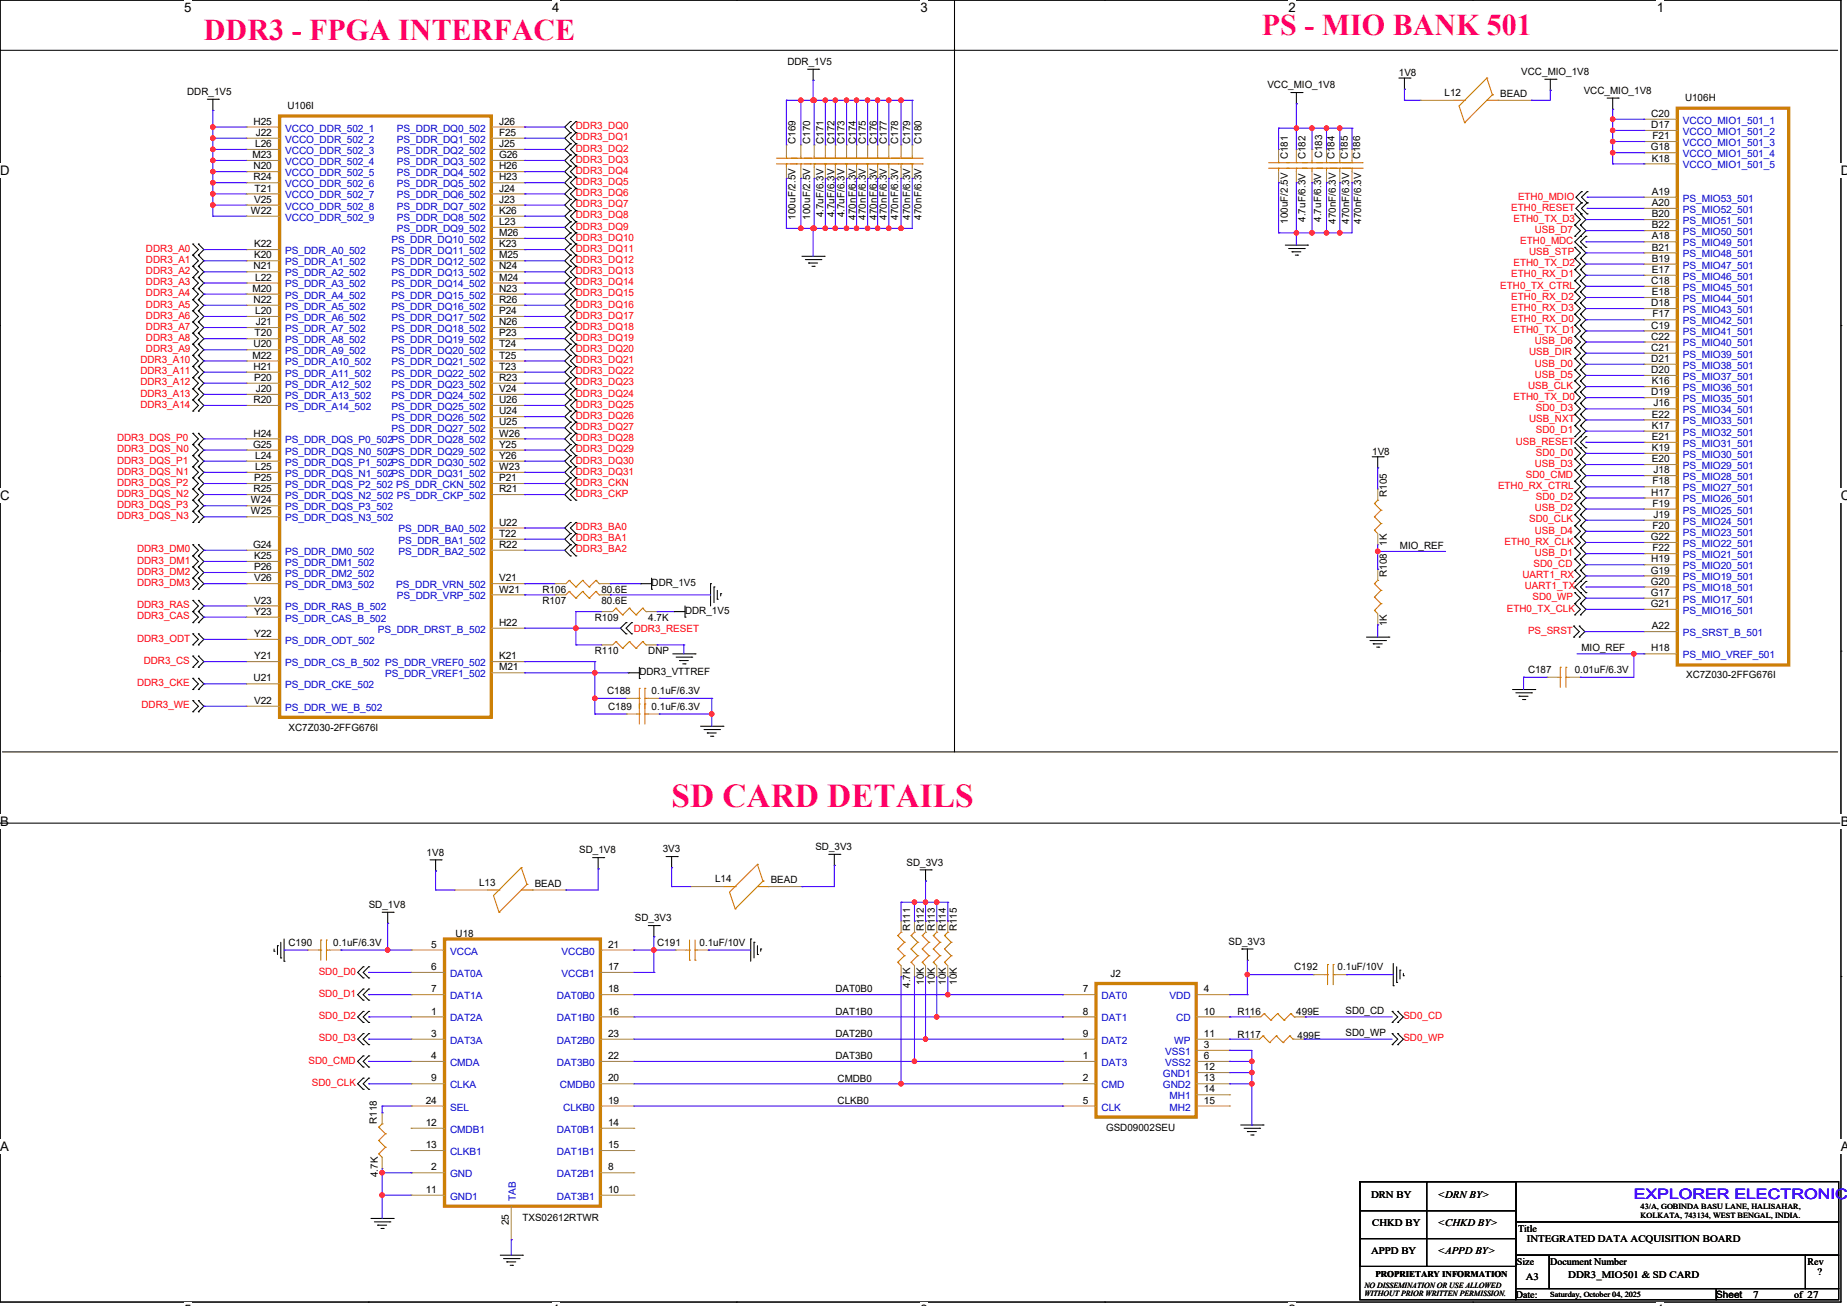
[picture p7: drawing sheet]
<svg xmlns="http://www.w3.org/2000/svg" width="594mm" height="420mm" viewBox="0 0 594 420" stroke-linecap="round" stroke-linejoin="round" font-family="sans-serif">
<defs><g id="words">
<text font-size="10.7" fill="#ff0080" x="216" y="259.5">SD CARD DETAILS</text>
<g font-size="9.7" fill="#ff0080">
<text x="405.8" y="11.3">PS - MIO BANK 501</text>
<text x="65.6" y="12.8">DDR3 - FPGA INTERFACE</text>
</g>
<text font-size="4.6" fill="#00f" x="525.4" y="385.6">EXPLORER ELECTRONICS</text>
<g font-size="4.2">
<text x="59.2" y="3.9">5</text>
<text x="177.6" y="3.9">4</text>
<text x="296" y="3.9">3</text>
<text x="414.4" y="3.9">2</text>
<text x="532.8" y="3.9">1</text>
<text x="0" y="56.2">D</text>
<text x="592" y="56.2">D</text>
<text x="0" y="160.8">C</text>
<text x="592" y="160.8">C</text>
<text x="0" y="265.5">B</text>
<text x="592" y="265.5">B</text>
<text x="0" y="370.2">A</text>
<text x="592" y="370.2">A</text>
</g>
<g font-size="3.2">
<text x="253.2" y="20.8">DDR_1V5</text>
<text x="407.6" y="28.4">VCC_MIO_1V8</text>
<text x="449.9" y="24.4">1V8</text>
<text x="489.2" y="24">VCC_MIO_1V8</text>
<text x="60.2" y="30.5">DDR_1V5</text>
<text x="92.5" y="35.1">U106I</text>
<text x="464.6" y="30.9">L12</text>
<text x="482.5" y="31.2">BEAD</text>
<text x="509.3" y="30.1">VCC_MIO_1V8</text>
<text x="541.9" y="32.6">U106H</text>
<text x="81.5" y="40.1">H25</text>
<text x="160.5" y="40.1">J26</text>
<text x="531" y="37.6">C20</text>
<text x="531" y="41.2">D17</text>
<text x="82.1" y="47.3">L26</text>
<text x="82.3" y="43.7">J22</text>
<text x="160.5" y="43.7">F25</text>
<text x="160.5" y="47.3">J25</text>
<text x="255.9" y="46.2" transform="rotate(-90 255.9 46.2)">C169</text>
<text x="260.5" y="46.2" transform="rotate(-90 260.5 46.2)">C170</text>
<text x="264.8" y="46.2" transform="rotate(-90 264.8 46.2)">C171</text>
<text x="268.4" y="46.2" transform="rotate(-90 268.4 46.2)">C172</text>
<text x="271.6" y="46.2" transform="rotate(-90 271.6 46.2)">C173</text>
<text x="275.2" y="46.2" transform="rotate(-90 275.2 46.2)">C174</text>
<text x="278.4" y="46.2" transform="rotate(-90 278.4 46.2)">C175</text>
<text x="282" y="46.2" transform="rotate(-90 282 46.2)">C176</text>
<text x="285.2" y="46.2" transform="rotate(-90 285.2 46.2)">C177</text>
<text x="288.8" y="46.2" transform="rotate(-90 288.8 46.2)">C178</text>
<text x="292.7" y="46.2" transform="rotate(-90 292.7 46.2)">C179</text>
<text x="296.3" y="46.2" transform="rotate(-90 296.3 46.2)">C180</text>
<text x="531.4" y="44.7">F21</text>
<text x="81.2" y="50.8">M23</text>
<text x="160.5" y="50.8">G26</text>
<text x="414.1" y="51.3" transform="rotate(-90 414.1 51.3)">C181</text>
<text x="419.9" y="51.3" transform="rotate(-90 419.9 51.3)">C182</text>
<text x="425.2" y="50.9" transform="rotate(-90 425.2 50.9)">C183</text>
<text x="429.2" y="51.3" transform="rotate(-90 429.2 51.3)">C184</text>
<text x="433.5" y="51.3" transform="rotate(-90 433.5 51.3)">C185</text>
<text x="437.4" y="51.3" transform="rotate(-90 437.4 51.3)">C186</text>
<text x="530.9" y="48.3">G18</text>
<text x="531.2" y="51.9">K18</text>
<text x="81.5" y="54.4">N20</text>
<text x="81.5" y="58">R24</text>
<text x="160.5" y="58">H23</text>
<text x="160.5" y="54.4">H26</text>
<text x="81.7" y="65.2">V25</text>
<text x="81.9" y="61.6">T21</text>
<text x="160.5" y="65.2">J23</text>
<text x="160.5" y="61.6">J24</text>
<text x="531.2" y="62.7">A19</text>
<text x="80.7" y="68.7">W22</text>
<text x="160.5" y="68.7">K26</text>
<text x="255.9" y="70.6" transform="rotate(-90 255.9 70.6)">100uF/2.5V</text>
<text x="260.5" y="70.6" transform="rotate(-90 260.5 70.6)">100uF/2.5V</text>
<text x="264.8" y="69.9" transform="rotate(-90 264.8 69.9)">4.7uF/6.3V</text>
<text x="268.4" y="69.9" transform="rotate(-90 268.4 69.9)">4.7uF/6.3V</text>
<text x="271.6" y="69.9" transform="rotate(-90 271.6 69.9)">4.7uF/6.3V</text>
<text x="275.2" y="70.6" transform="rotate(-90 275.2 70.6)">470nF/6.3V</text>
<text x="278.4" y="70.6" transform="rotate(-90 278.4 70.6)">470nF/6.3V</text>
<text x="282" y="70.6" transform="rotate(-90 282 70.6)">470nF/6.3V</text>
<text x="285.2" y="70.6" transform="rotate(-90 285.2 70.6)">470nF/6.3V</text>
<text x="288.8" y="70.6" transform="rotate(-90 288.8 70.6)">470nF/6.3V</text>
<text x="292.7" y="70.6" transform="rotate(-90 292.7 70.6)">470nF/6.3V</text>
<text x="296.3" y="70.6" transform="rotate(-90 296.3 70.6)">470nF/6.3V</text>
<text x="419.9" y="71.3" transform="rotate(-90 419.9 71.3)">4.7uF/6.3V</text>
<text x="424.9" y="71.3" transform="rotate(-90 424.9 71.3)">4.7uF/6.3V</text>
<text x="531.2" y="66.3">A20</text>
<text x="531.2" y="69.8">B20</text>
<text x="160.5" y="72.3">L23</text>
<text x="160.5" y="75.9">M26</text>
<text x="414.1" y="72" transform="rotate(-90 414.1 72)">100uF/2.5V</text>
<text x="429.6" y="72" transform="rotate(-90 429.6 72)">470nF/6.3V</text>
<text x="433.8" y="72" transform="rotate(-90 433.8 72)">470nF/6.3V</text>
<text x="437.8" y="72" transform="rotate(-90 437.8 72)">470nF/6.3V</text>
<text x="531.2" y="73.4">B22</text>
<text x="531.2" y="77">A18</text>
<text x="81.7" y="83.1">K20</text>
<text x="81.7" y="79.5">K22</text>
<text x="160.5" y="83.1">M25</text>
<text x="160.5" y="79.5">K23</text>
<text x="531.2" y="80.6">B21</text>
<text x="81.5" y="86.7">N21</text>
<text x="160.5" y="86.7">N24</text>
<text x="531.2" y="84.2">B19</text>
<text x="531.2" y="87.8">E17</text>
<text x="81.2" y="93.8">M20</text>
<text x="82.1" y="90.3">L22</text>
<text x="160.5" y="93.8">N23</text>
<text x="160.5" y="90.3">M24</text>
<text x="531" y="91.3">C18</text>
<text x="531.2" y="94.9">E18</text>
<text x="81.5" y="97.4">N22</text>
<text x="82.1" y="101">L20</text>
<text x="160.5" y="97.4">R26</text>
<text x="160.5" y="101">P24</text>
<text x="531" y="98.5">D18</text>
<text x="82.3" y="104.6">J21</text>
<text x="160.5" y="104.6">N26</text>
<text x="531" y="105.7">C19</text>
<text x="531.4" y="102.1">F17</text>
<text x="81.5" y="111.7">U20</text>
<text x="81.9" y="108.2">T20</text>
<text x="160.5" y="111.7">T24</text>
<text x="160.5" y="108.2">P23</text>
<text x="531" y="109.2">C22</text>
<text x="531" y="112.8">C21</text>
<text x="81.2" y="115.3">M22</text>
<text x="81.5" y="118.9">H21</text>
<text x="160.5" y="115.3">T25</text>
<text x="160.5" y="118.9">T23</text>
<text x="531" y="116.4">D21</text>
<text x="531" y="120">D20</text>
<text x="81.7" y="122.5">P20</text>
<text x="160.5" y="122.5">R23</text>
<text x="531.2" y="123.6">K16</text>
<text x="81.5" y="129.6">R20</text>
<text x="82.3" y="126.1">J20</text>
<text x="160.5" y="126.1">V24</text>
<text x="160.5" y="129.6">U26</text>
<text x="531" y="127.1">D19</text>
<text x="531.8" y="130.7">J16</text>
<text x="160.5" y="133.2">U24</text>
<text x="160.5" y="136.8">U25</text>
<text x="531.2" y="134.3">E22</text>
<text x="531.2" y="137.9">K17</text>
<text x="81.4" y="144">G25</text>
<text x="81.5" y="140.4">H24</text>
<text x="160.5" y="140.4">W26</text>
<text x="160.5" y="144">Y25</text>
<text x="531.2" y="141.5">E21</text>
<text x="82.1" y="147.5">L24</text>
<text x="160.5" y="147.5">Y26</text>
<text x="441.3" y="146.2">1V8</text>
<text x="531.2" y="145">K19</text>
<text x="531.2" y="148.6">E20</text>
<text x="81.7" y="154.7">P25</text>
<text x="82.1" y="151.1">L25</text>
<text x="160.5" y="154.7">P21</text>
<text x="160.5" y="151.1">W23</text>
<text x="531.4" y="155.8">F18</text>
<text x="531.8" y="152.2">J18</text>
<text x="80.7" y="161.9">W24</text>
<text x="81.5" y="158.3">R25</text>
<text x="160.5" y="158.3">R21</text>
<text x="446" y="159.8" transform="rotate(-90 446 159.8)">R105</text>
<text x="531" y="159.4">H17</text>
<text x="80.7" y="165.4">W25</text>
<text x="531.4" y="162.9">F19</text>
<text x="531.8" y="166.5">J19</text>
<text x="160.5" y="172.6">T22</text>
<text x="160.5" y="169">U22</text>
<text x="530.9" y="173.7">G22</text>
<text x="531.4" y="170.1">F20</text>
<text x="81.4" y="176.2">G24</text>
<text x="81.7" y="179.8">K25</text>
<text x="160.5" y="176.2">R22</text>
<text x="446" y="175.5" transform="rotate(-90 446 175.5)">1K</text>
<text x="450.2" y="176.4">MIO_REF</text>
<text x="531.4" y="177.3">F22</text>
<text x="81.7" y="183.3">P26</text>
<text x="446" y="185.5" transform="rotate(-90 446 185.5)">R108</text>
<text x="530.9" y="184.4">G19</text>
<text x="531" y="180.8">H19</text>
<text x="81.7" y="186.9">V26</text>
<text x="160.5" y="190.5">W21</text>
<text x="160.5" y="186.9">V21</text>
<text x="174.5" y="190.6">R106</text>
<text x="193.4" y="190.6">80.6E</text>
<text x="209.5" y="188.4">DDR_1V5</text>
<text x="530.9" y="188">G20</text>
<text x="530.9" y="191.6">G17</text>
<text x="81.7" y="194.1">V23</text>
<text x="81.8" y="197.7">Y23</text>
<text x="174.5" y="194.2">R107</text>
<text x="193.4" y="194.2">80.6E</text>
<text x="220.3" y="197.4">DDR_1V5</text>
<text x="530.9" y="195.2">G21</text>
<text x="160.5" y="201.3">H22</text>
<text x="191.3" y="199.6">R109</text>
<text x="208.5" y="199.6">4.7K</text>
<text x="446" y="201.3" transform="rotate(-90 446 201.3)">1K</text>
<text x="531.2" y="202.4">A22</text>
<text x="81.8" y="204.8">Y22</text>
<text x="508.6" y="209.3">MIO_REF</text>
<text x="531" y="209.5">H18</text>
<text x="81.8" y="212">Y21</text>
<text x="160.5" y="212">K21</text>
<text x="160.5" y="215.6">M21</text>
<text x="191.3" y="210.3">R110</text>
<text x="208.5" y="210.3">DNP</text>
<text x="81.5" y="219.2">U21</text>
<text x="205.6" y="217.1">DDR3_VTTREF</text>
<text x="491.4" y="216.4">C187</text>
<text x="506.4" y="216.4">0.01uF/6.3V</text>
<text x="542.2" y="218.1">XC7Z030-2FFG676I</text>
<text x="81.7" y="226.4">V22</text>
<text x="195.2" y="223.2">C188</text>
<text x="209.5" y="223.2">0.1uF/6.3V</text>
<text x="195.6" y="228.2">C189</text>
<text x="209.5" y="228.2">0.1uF/6.3V</text>
<text x="92.8" y="235">XC7Z030-2FFG676I</text>
<text x="137.2" y="275.1">1V8</text>
<text x="186.3" y="274.4">SD_1V8</text>
<text x="213.1" y="274">3V3</text>
<text x="262.2" y="273.3">SD_3V3</text>
<text x="291.5" y="278.3">SD_3V3</text>
<text x="154" y="284.8">L13</text>
<text x="172" y="285.1">BEAD</text>
<text x="230" y="283.7">L14</text>
<text x="247.9" y="284.1">BEAD</text>
<text x="118.6" y="291.9">SD_1V8</text>
<text x="204.2" y="296.2">SD_3V3</text>
<text x="292.7" y="299.5" transform="rotate(-90 292.7 299.5)">R111</text>
<text x="297.1" y="299.5" transform="rotate(-90 297.1 299.5)">R112</text>
<text x="300.6" y="299.5" transform="rotate(-90 300.6 299.5)">R113</text>
<text x="304.2" y="299.5" transform="rotate(-90 304.2 299.5)">R114</text>
<text x="307.8" y="299.5" transform="rotate(-90 307.8 299.5)">R115</text>
<text x="92.8" y="304.1">C190</text>
<text x="107.1" y="304.1">0.1uF/6.3V</text>
<text x="138.7" y="304.8">5</text>
<text x="146.5" y="301.2">U18</text>
<text x="195.6" y="304.8">21</text>
<text x="211.3" y="304.1">C191</text>
<text x="225" y="304.1">0.1uF/10V</text>
<text x="395" y="303.7">SD_3V3</text>
<text x="138.7" y="312">6</text>
<text x="195.6" y="312">17</text>
<text x="416.2" y="312">C192</text>
<text x="430.1" y="312">0.1uF/10V</text>
<text x="292.7" y="317.7" transform="rotate(-90 292.7 317.7)">4.7K</text>
<text x="297.1" y="316.6" transform="rotate(-90 297.1 316.6)">10K</text>
<text x="300.6" y="316.6" transform="rotate(-90 300.6 316.6)">10K</text>
<text x="304.2" y="316.6" transform="rotate(-90 304.2 316.6)">10K</text>
<text x="307.8" y="316.6" transform="rotate(-90 307.8 316.6)">10K</text>
<text x="357.1" y="314.2">J2</text>
<text x="138.7" y="319.1">7</text>
<text x="195.6" y="319.1">18</text>
<text x="268.6" y="319.1">DAT0B0</text>
<text x="348.2" y="319.1">7</text>
<text x="387.2" y="319.1">4</text>
<text x="138.7" y="326.3">1</text>
<text x="195.6" y="326.3">16</text>
<text x="268.6" y="326.3">DAT1B0</text>
<text x="348.2" y="326.3">8</text>
<text x="387.2" y="326.3">10</text>
<text x="397.9" y="326.3">R116</text>
<text x="416.9" y="326.3">499E</text>
<text x="432.7" y="326.1">SD0_CD</text>
<text x="138.7" y="333.4">3</text>
<text x="195.6" y="333.4">23</text>
<text x="268.6" y="333.5">DAT2B0</text>
<text x="348.2" y="333.4">9</text>
<text x="387.2" y="333.4">11</text>
<text x="397.9" y="333.8">R117</text>
<text x="417.3" y="334.2">499E</text>
<text x="432.7" y="333.2">SD0_WP</text>
<text x="138.7" y="340.6">4</text>
<text x="195.6" y="340.6">22</text>
<text x="268.6" y="340.6">DAT3B0</text>
<text x="348.2" y="340.6">1</text>
<text x="387.2" y="337">3</text>
<text x="387.2" y="340.6">6</text>
<text x="138.7" y="347.8">9</text>
<text x="195.6" y="347.8">20</text>
<text x="269.4" y="347.8">CMDB0</text>
<text x="348.2" y="347.8">2</text>
<text x="387.2" y="344.2">12</text>
<text x="387.2" y="347.8">13</text>
<text x="387.2" y="351.3">14</text>
<text x="136.9" y="354.9">24</text>
<text x="195.6" y="354.9">19</text>
<text x="269.4" y="355">CLKB0</text>
<text x="348.2" y="354.9">5</text>
<text x="387.2" y="354.9">15</text>
<text x="121.2" y="361.4" transform="rotate(-90 121.2 361.4)">R118</text>
<text x="136.9" y="362.1">12</text>
<text x="195.6" y="362.1">14</text>
<text x="355.7" y="363.6">GSD09002SEU</text>
<text x="136.9" y="369.2">13</text>
<text x="195.6" y="369.2">15</text>
<text x="138.7" y="376.4">2</text>
<text x="195.6" y="376.4">8</text>
<text x="121.5" y="378.6" transform="rotate(-90 121.5 378.6)">4.7K</text>
<text x="136.9" y="383.6">11</text>
<text x="195.6" y="383.6">10</text>
<text x="440.9" y="385.4">DRN BY</text>
<text x="462.4" y="385.4">&lt;DRN BY&gt;</text>
<text x="163.7" y="394" transform="rotate(-90 163.7 394)">25</text>
<text x="168" y="392.6">TXS02612RTWR</text>
<text x="441.3" y="394.4">CHKD BY</text>
<text x="462.4" y="394.4">&lt;CHKD BY&gt;</text>
<text x="488.2" y="396.2">Title</text>
<text x="491.1" y="399.4">INTEGRATED DATA ACQUISITION BOARD</text>
<text x="440.9" y="403.3">APPD BY</text>
<text x="462.4" y="403.3">&lt;APPD BY&gt;</text>
<text x="487.8" y="406.9">Size</text>
<text x="498.6" y="406.9">Document Number</text>
<text x="581.3" y="406.9">Rev</text>
<text x="490.7" y="411.6">A3</text>
<text x="504.3" y="410.8">DDR3_MIO501 &amp; SD CARD</text>
<text x="584.5" y="410.1">?</text>
<text x="487.5" y="417.3">Date:</text>
<text x="551.9" y="417.3">Sheet</text>
<text x="563.8" y="417.3">7</text>
<text x="577" y="417.3">of 27</text>
</g>
<g font-size="3.2" fill="#f00">
<text x="185.2" y="41.6">DDR3_DQ0</text>
<text x="185.2" y="45.2">DDR3_DQ1</text>
<text x="185.2" y="52.3">DDR3_DQ3</text>
<text x="185.2" y="48.8">DDR3_DQ2</text>
<text x="185.2" y="59.5">DDR3_DQ5</text>
<text x="185.2" y="55.9">DDR3_DQ4</text>
<text x="185.2" y="63.1">DDR3_DQ6</text>
<text x="488.2" y="64.2">ETH0_MDIO</text>
<text x="185.2" y="70.2">DDR3_DQ8</text>
<text x="185.2" y="66.7">DDR3_DQ7</text>
<text x="486" y="67.7">ETH0_RESET</text>
<text x="486.7" y="71.3">ETH0_TX_D3</text>
<text x="185.2" y="77.4">DDR3_DQ10</text>
<text x="185.2" y="73.8">DDR3_DQ9</text>
<text x="493.6" y="74.9">USB_D7</text>
<text x="46.9" y="81">DDR3_A0</text>
<text x="185.2" y="81">DDR3_DQ11</text>
<text x="488.9" y="78.5">ETH0_MDC</text>
<text x="491.8" y="82.1">USB_STP</text>
<text x="46.9" y="84.6">DDR3_A1</text>
<text x="46.9" y="88.1">DDR3_A2</text>
<text x="185.2" y="88.1">DDR3_DQ13</text>
<text x="185.2" y="84.6">DDR3_DQ12</text>
<text x="486" y="89.2">ETH0_RX_D1</text>
<text x="486.7" y="85.6">ETH0_TX_D2</text>
<text x="46.9" y="91.7">DDR3_A3</text>
<text x="46.9" y="95.3">DDR3_A4</text>
<text x="185.2" y="95.3">DDR3_DQ15</text>
<text x="185.2" y="91.7">DDR3_DQ14</text>
<text x="482.5" y="92.8">ETH0_TX_CTRL</text>
<text x="46.9" y="98.9">DDR3_A5</text>
<text x="185.2" y="98.9">DDR3_DQ16</text>
<text x="486" y="96.4">ETH0_RX_D2</text>
<text x="486" y="100">ETH0_RX_D3</text>
<text x="46.9" y="102.5">DDR3_A6</text>
<text x="46.9" y="106">DDR3_A7</text>
<text x="185.2" y="106">DDR3_DQ18</text>
<text x="185.2" y="102.5">DDR3_DQ17</text>
<text x="486" y="103.5">ETH0_RX_D0</text>
<text x="486.7" y="107.1">ETH0_TX_D1</text>
<text x="46.9" y="109.6">DDR3_A8</text>
<text x="46.9" y="113.2">DDR3_A9</text>
<text x="185.2" y="113.2">DDR3_DQ20</text>
<text x="185.2" y="109.6">DDR3_DQ19</text>
<text x="493.6" y="110.7">USB_D6</text>
<text x="45.2" y="116.8">DDR3_A10</text>
<text x="185.2" y="116.8">DDR3_DQ21</text>
<text x="491.8" y="114.3">USB_DIR</text>
<text x="493.6" y="117.9">USB_D0</text>
<text x="45.2" y="120.4">DDR3_A11</text>
<text x="45.2" y="124">DDR3_A12</text>
<text x="185.2" y="124">DDR3_DQ23</text>
<text x="185.2" y="120.4">DDR3_DQ22</text>
<text x="491.4" y="125.1">USB_CLK</text>
<text x="493.6" y="121.5">USB_D5</text>
<text x="45.2" y="127.5">DDR3_A13</text>
<text x="45.2" y="131.1">DDR3_A14</text>
<text x="185.2" y="131.1">DDR3_DQ25</text>
<text x="185.2" y="127.5">DDR3_DQ24</text>
<text x="486.7" y="128.6">ETH0_TX_D0</text>
<text x="185.2" y="134.7">DDR3_DQ26</text>
<text x="491.8" y="135.8">USB_NXT</text>
<text x="493.9" y="132.2">SD0_D3</text>
<text x="37.6" y="141.9">DDR3_DQS_P0</text>
<text x="185.2" y="141.9">DDR3_DQ28</text>
<text x="185.2" y="138.3">DDR3_DQ27</text>
<text x="487.5" y="143">USB_RESET</text>
<text x="493.9" y="139.4">SD0_D1</text>
<text x="37.6" y="145.5">DDR3_DQS_N0</text>
<text x="37.6" y="149.1">DDR3_DQS_P1</text>
<text x="185.2" y="149.1">DDR3_DQ30</text>
<text x="185.2" y="145.5">DDR3_DQ29</text>
<text x="493.9" y="146.5">SD0_D0</text>
<text x="37.6" y="152.6">DDR3_DQS_N1</text>
<text x="185.2" y="152.6">DDR3_DQ31</text>
<text x="490.7" y="153.7">SD0_CMD</text>
<text x="493.6" y="150.1">USB_D3</text>
<text x="37.6" y="156.2">DDR3_DQS_P2</text>
<text x="37.6" y="159.8">DDR3_DQS_N2</text>
<text x="185.2" y="159.8">DDR3_CKP</text>
<text x="185.2" y="156.2">DDR3_CKN</text>
<text x="481.7" y="157.3">ETH0_RX_CTRL</text>
<text x="493.9" y="160.9">SD0_D2</text>
<text x="37.6" y="163.4">DDR3_DQS_P3</text>
<text x="37.6" y="167">DDR3_DQS_N3</text>
<text x="493.6" y="164.4">USB_D2</text>
<text x="185.2" y="170.5">DDR3_BA0</text>
<text x="491.8" y="168">SD0_CLK</text>
<text x="493.6" y="171.6">USB_D4</text>
<text x="44.1" y="177.7">DDR3_DM0</text>
<text x="185.2" y="174.1">DDR3_BA1</text>
<text x="185.2" y="177.7">DDR3_BA2</text>
<text x="483.9" y="175.2">ETH0_RX_CLK</text>
<text x="493.6" y="178.8">USB_D1</text>
<text x="44.1" y="181.3">DDR3_DM1</text>
<text x="44.1" y="184.9">DDR3_DM2</text>
<text x="489.6" y="185.9">UART1_RX</text>
<text x="493.2" y="182.3">SD0_CD</text>
<text x="44.1" y="188.4">DDR3_DM3</text>
<text x="490.3" y="189.5">UART1_TX</text>
<text x="44.1" y="195.6">DDR3_RAS</text>
<text x="484.6" y="196.7">ETH0_TX_CLK</text>
<text x="492.8" y="193.1">SD0_WP</text>
<text x="44.1" y="199.2">DDR3_CAS</text>
<text x="203.8" y="203.1">DDR3_RESET</text>
<text x="491.4" y="203.8">PS_SRST</text>
<text x="44.1" y="206.3">DDR3_ODT</text>
<text x="46.2" y="213.5">DDR3_CS</text>
<text x="44.1" y="220.7">DDR3_CKE</text>
<text x="45.5" y="227.8">DDR3_WE</text>
<text x="102.5" y="313.4">SD0_D0</text>
<text x="102.5" y="320.6">SD0_D1</text>
<text x="102.5" y="327.7">SD0_D2</text>
<text x="451.3" y="327.7">SD0_CD</text>
<text x="102.5" y="334.9">SD0_D3</text>
<text x="451.3" y="334.9">SD0_WP</text>
<text x="99.2" y="342.1">SD0_CMD</text>
<text x="100.3" y="349.2">SD0_CLK</text>
</g>
<g font-size="3.2" fill="#00c">
<text x="541.2" y="39.8">VCCO_MIO1_501_1</text>
<text x="91.7" y="42.3">VCCO_DDR_502_1</text>
<text x="91.7" y="45.9">VCCO_DDR_502_2</text>
<text x="127.6" y="45.9">PS_DDR_DQ1_502</text>
<text x="127.6" y="42.3">PS_DDR_DQ0_502</text>
<text x="541.2" y="43.4">VCCO_MIO1_501_2</text>
<text x="541.2" y="46.9">VCCO_MIO1_501_3</text>
<text x="91.7" y="49.5">VCCO_DDR_502_3</text>
<text x="91.7" y="53">VCCO_DDR_502_4</text>
<text x="127.6" y="53">PS_DDR_DQ3_502</text>
<text x="127.6" y="49.5">PS_DDR_DQ2_502</text>
<text x="541.2" y="50.5">VCCO_MIO1_501_4</text>
<text x="91.7" y="56.6">VCCO_DDR_502_5</text>
<text x="127.6" y="56.6">PS_DDR_DQ4_502</text>
<text x="541.2" y="54.1">VCCO_MIO1_501_5</text>
<text x="91.7" y="60.2">VCCO_DDR_502_6</text>
<text x="91.7" y="63.8">VCCO_DDR_502_7</text>
<text x="127.6" y="60.2">PS_DDR_DQ5_502</text>
<text x="127.6" y="63.8">PS_DDR_DQ6_502</text>
<text x="541.2" y="64.9">PS_MIO53_501</text>
<text x="91.7" y="67.4">VCCO_DDR_502_8</text>
<text x="91.7" y="71">VCCO_DDR_502_9</text>
<text x="127.6" y="67.4">PS_DDR_DQ7_502</text>
<text x="127.6" y="71">PS_DDR_DQ8_502</text>
<text x="541.2" y="68.5">PS_MIO52_501</text>
<text x="127.6" y="74.5">PS_DDR_DQ9_502</text>
<text x="541.2" y="72">PS_MIO51_501</text>
<text x="541.2" y="75.6">PS_MIO50_501</text>
<text x="91.7" y="81.7">PS_DDR_A0_502</text>
<text x="125.9" y="81.7">PS_DDR_DQ11_502</text>
<text x="125.9" y="78.1">PS_DDR_DQ10_502</text>
<text x="541.2" y="79.2">PS_MIO49_501</text>
<text x="541.2" y="82.8">PS_MIO48_501</text>
<text x="91.7" y="88.9">PS_DDR_A2_502</text>
<text x="91.7" y="85.3">PS_DDR_A1_502</text>
<text x="125.9" y="88.9">PS_DDR_DQ13_502</text>
<text x="125.9" y="85.3">PS_DDR_DQ12_502</text>
<text x="541.2" y="86.4">PS_MIO47_501</text>
<text x="541.2" y="90">PS_MIO46_501</text>
<text x="91.7" y="92.5">PS_DDR_A3_502</text>
<text x="125.9" y="92.5">PS_DDR_DQ14_502</text>
<text x="541.2" y="93.5">PS_MIO45_501</text>
<text x="91.7" y="99.6">PS_DDR_A5_502</text>
<text x="91.7" y="96">PS_DDR_A4_502</text>
<text x="125.9" y="99.6">PS_DDR_DQ16_502</text>
<text x="125.9" y="96">PS_DDR_DQ15_502</text>
<text x="541.2" y="97.1">PS_MIO44_501</text>
<text x="541.2" y="100.7">PS_MIO43_501</text>
<text x="91.7" y="106.8">PS_DDR_A7_502</text>
<text x="91.7" y="103.2">PS_DDR_A6_502</text>
<text x="125.9" y="103.2">PS_DDR_DQ17_502</text>
<text x="125.9" y="106.8">PS_DDR_DQ18_502</text>
<text x="541.2" y="104.3">PS_MIO42_501</text>
<text x="541.2" y="107.9">PS_MIO41_501</text>
<text x="91.7" y="113.9">PS_DDR_A9_502</text>
<text x="91.7" y="110.4">PS_DDR_A8_502</text>
<text x="125.9" y="113.9">PS_DDR_DQ20_502</text>
<text x="125.9" y="110.4">PS_DDR_DQ19_502</text>
<text x="541.2" y="111.4">PS_MIO40_501</text>
<text x="91.7" y="117.5">PS_DDR_A10_502</text>
<text x="125.9" y="117.5">PS_DDR_DQ21_502</text>
<text x="541.2" y="115">PS_MIO39_501</text>
<text x="541.2" y="118.6">PS_MIO38_501</text>
<text x="91.7" y="121.1">PS_DDR_A11_502</text>
<text x="91.7" y="124.7">PS_DDR_A12_502</text>
<text x="125.9" y="121.1">PS_DDR_DQ22_502</text>
<text x="125.9" y="124.7">PS_DDR_DQ23_502</text>
<text x="541.2" y="122.2">PS_MIO37_501</text>
<text x="541.2" y="125.8">PS_MIO36_501</text>
<text x="91.7" y="128.3">PS_DDR_A13_502</text>
<text x="91.7" y="131.8">PS_DDR_A14_502</text>
<text x="125.9" y="128.3">PS_DDR_DQ24_502</text>
<text x="125.9" y="131.8">PS_DDR_DQ25_502</text>
<text x="541.2" y="129.3">PS_MIO35_501</text>
<text x="125.9" y="135.4">PS_DDR_DQ26_502</text>
<text x="541.2" y="132.9">PS_MIO34_501</text>
<text x="541.2" y="136.5">PS_MIO33_501</text>
<text x="91.7" y="142.6">PS_DDR_DQS_P0_502PS_DDR_DQ28_502</text>
<text x="125.9" y="139">PS_DDR_DQ27_502</text>
<text x="541.2" y="140.1">PS_MIO32_501</text>
<text x="541.2" y="143.7">PS_MIO31_501</text>
<text x="91.7" y="146.2">PS_DDR_DQS_N0_502PS_DDR_DQ29_502</text>
<text x="91.7" y="149.7">PS_DDR_DQS_P1_502PS_DDR_DQ30_502</text>
<text x="541.2" y="147.2">PS_MIO30_501</text>
<text x="91.7" y="153.3">PS_DDR_DQS_N1_502PS_DDR_DQ31_502</text>
<text x="541.2" y="150.8">PS_MIO29_501</text>
<text x="541.2" y="154.4">PS_MIO28_501</text>
<text x="91.7" y="156.9">PS_DDR_DQS_P2_502 PS_DDR_CKN_502</text>
<text x="91.7" y="160.5">PS_DDR_DQS_N2_502 PS_DDR_CKP_502</text>
<text x="541.2" y="158">PS_MIO27_501</text>
<text x="541.2" y="161.6">PS_MIO26_501</text>
<text x="91.7" y="164.1">PS_DDR_DQS_P3_502</text>
<text x="91.7" y="167.6">PS_DDR_DQS_N3_502</text>
<text x="541.2" y="165.1">PS_MIO25_501</text>
<text x="128.1" y="171.2">PS_DDR_BA0_502</text>
<text x="541.2" y="168.7">PS_MIO24_501</text>
<text x="541.2" y="172.3">PS_MIO23_501</text>
<text x="91.7" y="178.4">PS_DDR_DM0_502</text>
<text x="128.1" y="178.4">PS_DDR_BA2_502</text>
<text x="128.1" y="174.8">PS_DDR_BA1_502</text>
<text x="541.2" y="175.9">PS_MIO22_501</text>
<text x="541.2" y="179.5">PS_MIO21_501</text>
<text x="91.7" y="182">PS_DDR_DM1_502</text>
<text x="91.7" y="185.5">PS_DDR_DM2_502</text>
<text x="541.2" y="183">PS_MIO20_501</text>
<text x="91.7" y="189.1">PS_DDR_DM3_502</text>
<text x="127.4" y="189.1">PS_DDR_VRN_502</text>
<text x="541.2" y="186.6">PS_MIO19_501</text>
<text x="541.2" y="190.2">PS_MIO18_501</text>
<text x="91.7" y="196.3">PS_DDR_RAS_B_502</text>
<text x="127.6" y="192.7">PS_DDR_VRP_502</text>
<text x="541.2" y="193.8">PS_MIO17_501</text>
<text x="541.2" y="197.4">PS_MIO16_501</text>
<text x="91.7" y="199.9">PS_DDR_CAS_B_502</text>
<text x="121.5" y="203.5">PS_DDR_DRST_B_502</text>
<text x="91.7" y="207.1">PS_DDR_ODT_502</text>
<text x="541.2" y="204.6">PS_SRST_B_501</text>
<text x="91.7" y="214.2">PS_DDR_CS_B_502 PS_DDR_VREF0_502</text>
<text x="541.2" y="211.7">PS_MIO_VREF_501</text>
<text x="91.7" y="221.4">PS_DDR_CKE_502</text>
<text x="123.9" y="217.8">PS_DDR_VREF1_502</text>
<text x="91.7" y="228.6">PS_DDR_WE_B_502</text>
<text x="144.7" y="307">VCCA</text>
<text x="180.6" y="307">VCCB0</text>
<text x="144.7" y="314.2">DAT0A</text>
<text x="180.6" y="314.2">VCCB1</text>
<text x="144.7" y="321.3">DAT1A</text>
<text x="179.1" y="321.3">DAT0B0</text>
<text x="354.2" y="321.3">DAT0</text>
<text x="376.1" y="321.3">VDD</text>
<text x="144.7" y="328.5">DAT2A</text>
<text x="179.1" y="328.5">DAT1B0</text>
<text x="354.2" y="328.5">DAT1</text>
<text x="378.3" y="328.5">CD</text>
<text x="144.7" y="335.6">DAT3A</text>
<text x="179.1" y="335.6">DAT2B0</text>
<text x="354.2" y="335.6">DAT2</text>
<text x="377.6" y="335.6">WP</text>
<text x="374.7" y="339.2">VSS1</text>
<text x="144.7" y="342.8">CMDA</text>
<text x="179.1" y="342.8">DAT3B0</text>
<text x="354.2" y="342.8">DAT3</text>
<text x="374" y="346.4">GND1</text>
<text x="374.7" y="342.8">VSS2</text>
<text x="144.7" y="350">CLKA</text>
<text x="180" y="350">CMDB0</text>
<text x="354.2" y="350">CMD</text>
<text x="374" y="350">GND2</text>
<text x="376.1" y="353.5">MH1</text>
<text x="144.7" y="357.1">SEL</text>
<text x="181.1" y="357.1">CLKB0</text>
<text x="354.2" y="357.1">CLK</text>
<text x="376.1" y="357.1">MH2</text>
<text x="144.7" y="364.3">CMDB1</text>
<text x="179.1" y="364.3">DAT0B1</text>
<text x="144.7" y="371.4">CLKB1</text>
<text x="179.1" y="371.4">DAT1B1</text>
<text x="144.7" y="378.6">GND</text>
<text x="179.1" y="378.6">DAT2B1</text>
<text x="144.7" y="385.8">GND1</text>
<text x="165.9" y="386.1" transform="rotate(-90 165.9 386.1)">TAB</text>
<text x="179.1" y="385.8">DAT3B1</text>
</g>
<text font-size="2.8" x="442.3" y="410.5">PROPRIETARY INFORMATION</text>
<g font-size="2.5">
<text x="527.6" y="388.7">43/A, GOBINDA BASU LANE, HALISAHAR,</text>
<text x="527.6" y="391.6">KOLKATA, 743134, WEST BENGAL, INDIA.</text>
<text x="438.8" y="414.1">NO DISSEMINATION OR USE ALLOWED</text>
<text x="438.8" y="416.8">WITHOUT PRIOR WRITTEN PERMISSION.</text>
<text x="498.6" y="417">Saturday, October 04, 2025</text>
</g>
</g></defs>
<path d="M0 0h592v418.7h-592z" fill="none" stroke="#000" stroke-width=".34"/>
<g fill="#fff">
<path d="M59.2 0h2.4v4.8h-2.4z"/>
<path d="M59.2 418.7h2.4v1.3h-2.4z"/>
</g>
<g fill="#000">
<circle cx="118.4" cy="0" r=".17"/>
<circle cx="118.4" cy="418.7" r=".17"/>
</g>
<g fill="#fff">
<path d="M177.6 0h2.4v4.8h-2.4z"/>
<path d="M177.6 418.7h2.4v1.3h-2.4z"/>
</g>
<g fill="#000">
<circle cx="236.8" cy="0" r=".17"/>
<circle cx="236.8" cy="418.7" r=".17"/>
</g>
<g fill="#fff">
<path d="M296 0h2.4v4.8h-2.4z"/>
<path d="M296 418.7h2.4v1.3h-2.4z"/>
</g>
<g fill="#000">
<circle cx="355.2" cy="0" r=".17"/>
<circle cx="355.2" cy="418.7" r=".17"/>
</g>
<g fill="#fff">
<path d="M414.4 0h2.4v4.8h-2.4z"/>
<path d="M414.4 418.7h2.4v1.3h-2.4z"/>
</g>
<g fill="#000">
<circle cx="473.6" cy="0" r=".17"/>
<circle cx="473.6" cy="418.7" r=".17"/>
</g>
<g fill="#fff">
<path d="M532.8 0h2.4v4.8h-2.4z"/>
<path d="M532.8 418.7h2.4v1.3h-2.4z"/>
<path d="M0 52.4h3.1v4.7h-3.1z"/>
<path d="M592 52.4h2v4.7h-2z"/>
<path d="M0 157h3.1v4.8h-3.1z"/>
<path d="M592 157h2v4.8h-2z"/>
</g>
<g fill="#000">
<circle cx="0" cy="104.7" r=".17"/>
<circle cx="592" cy="104.7" r=".17"/>
</g>
<g fill="#fff">
<path d="M0 261.7h2.9v4.7h-2.9z"/>
<path d="M592 261.7h2v4.7h-2z"/>
</g>
<g fill="#000">
<circle cx="0" cy="209.4" r=".17"/>
<circle cx="592" cy="209.4" r=".17"/>
</g>
<g fill="#fff">
<path d="M0 366.4h2.9v4.7h-2.9z"/>
<path d="M591.9 366.4h2.1v4.7h-2.1z"/>
</g>
<g fill="#000">
<circle cx="68.5" cy="35.5" r=".17"/>
<circle cx="70.2" cy="31.9" r=".17"/>
<circle cx="183.4" cy="39.1" r=".17"/>
<circle cx="185.2" cy="39.1" r=".17"/>
<circle cx="261.5" cy="25.8" r=".17"/>
<circle cx="263.3" cy="22.3" r=".17"/>
<circle cx="416.9" cy="33.4" r=".17"/>
<circle cx="418.7" cy="29.8" r=".17"/>
<circle cx="451.7" cy="28.7" r=".17"/>
<circle cx="453.4" cy="25.1" r=".17"/>
<circle cx="498.6" cy="29" r=".17"/>
<circle cx="500.4" cy="25.5" r=".17"/>
<circle cx="518.6" cy="35.1" r=".17"/>
<circle cx="520.4" cy="31.5" r=".17"/>
<circle cx="183.4" cy="53.4" r=".17"/>
<circle cx="183.4" cy="42.7" r=".17"/>
<circle cx="183.4" cy="57" r=".17"/>
<circle cx="183.4" cy="46.2" r=".17"/>
<circle cx="183.4" cy="49.8" r=".17"/>
<circle cx="185.2" cy="42.7" r=".17"/>
<circle cx="185.2" cy="57" r=".17"/>
<circle cx="185.2" cy="53.4" r=".17"/>
<circle cx="185.2" cy="49.8" r=".17"/>
<circle cx="185.2" cy="46.2" r=".17"/>
<circle cx="62" cy="78.5" r=".17"/>
<circle cx="63.8" cy="78.5" r=".17"/>
<circle cx="183.4" cy="64.1" r=".17"/>
<circle cx="183.4" cy="60.6" r=".17"/>
<circle cx="183.4" cy="78.5" r=".17"/>
<circle cx="183.4" cy="71.3" r=".17"/>
<circle cx="183.4" cy="74.9" r=".17"/>
<circle cx="183.4" cy="67.7" r=".17"/>
<circle cx="185.2" cy="74.9" r=".17"/>
<circle cx="185.2" cy="78.5" r=".17"/>
<circle cx="185.2" cy="64.1" r=".17"/>
<circle cx="185.2" cy="60.6" r=".17"/>
<circle cx="185.2" cy="71.3" r=".17"/>
<circle cx="185.2" cy="67.7" r=".17"/>
<circle cx="419.4" cy="79.9" r=".17"/>
<circle cx="420.5" cy="78.8" r=".17"/>
<circle cx="506.4" cy="76" r=".17"/>
<circle cx="506.4" cy="79.5" r=".17"/>
<circle cx="506.4" cy="68.8" r=".17"/>
<circle cx="506.4" cy="72.4" r=".17"/>
<circle cx="508.3" cy="68.8" r=".17"/>
<circle cx="508.3" cy="79.5" r=".17"/>
<circle cx="508.3" cy="76" r=".17"/>
<circle cx="508.3" cy="72.4" r=".17"/>
<circle cx="508.6" cy="61.6" r=".17"/>
<circle cx="508.6" cy="68.8" r=".17"/>
<circle cx="508.6" cy="65.2" r=".17"/>
<circle cx="510" cy="76" r=".17"/>
<circle cx="510" cy="79.5" r=".17"/>
<circle cx="510.4" cy="68.8" r=".17"/>
<circle cx="510.4" cy="65.2" r=".17"/>
<circle cx="510.4" cy="61.6" r=".17"/>
<circle cx="62" cy="99.9" r=".17"/>
<circle cx="62" cy="89.2" r=".17"/>
<circle cx="62" cy="82" r=".17"/>
<circle cx="62" cy="96.4" r=".17"/>
<circle cx="62" cy="92.8" r=".17"/>
<circle cx="62" cy="85.6" r=".17"/>
<circle cx="63.8" cy="96.4" r=".17"/>
<circle cx="63.8" cy="85.6" r=".17"/>
<circle cx="63.8" cy="89.2" r=".17"/>
<circle cx="63.8" cy="92.8" r=".17"/>
<circle cx="63.8" cy="99.9" r=".17"/>
<circle cx="63.8" cy="82" r=".17"/>
<circle cx="183.4" cy="89.2" r=".17"/>
<circle cx="183.4" cy="82" r=".17"/>
<circle cx="183.4" cy="92.8" r=".17"/>
<circle cx="183.4" cy="85.6" r=".17"/>
<circle cx="183.4" cy="96.4" r=".17"/>
<circle cx="183.4" cy="99.9" r=".17"/>
<circle cx="185.2" cy="92.8" r=".17"/>
<circle cx="185.2" cy="89.2" r=".17"/>
<circle cx="185.2" cy="85.6" r=".17"/>
<circle cx="185.2" cy="82" r=".17"/>
<circle cx="185.2" cy="99.9" r=".17"/>
<circle cx="185.2" cy="96.4" r=".17"/>
<circle cx="260.1" cy="84.6" r=".17"/>
<circle cx="261.8" cy="85.6" r=".17"/>
<circle cx="264" cy="83.5" r=".17"/>
<circle cx="265" cy="82.4" r=".17"/>
<circle cx="415.5" cy="81" r=".17"/>
<circle cx="417.3" cy="82" r=".17"/>
<circle cx="506.4" cy="90.3" r=".17"/>
<circle cx="506.4" cy="93.9" r=".17"/>
<circle cx="506.4" cy="83.1" r=".17"/>
<circle cx="506.4" cy="86.7" r=".17"/>
<circle cx="506.4" cy="97.5" r=".17"/>
<circle cx="508.3" cy="93.9" r=".17"/>
<circle cx="508.3" cy="86.7" r=".17"/>
<circle cx="508.3" cy="83.1" r=".17"/>
<circle cx="508.3" cy="90.3" r=".17"/>
<circle cx="508.3" cy="97.5" r=".17"/>
<circle cx="62" cy="107.1" r=".17"/>
<circle cx="62" cy="114.3" r=".17"/>
<circle cx="62" cy="103.5" r=".17"/>
<circle cx="62" cy="110.7" r=".17"/>
<circle cx="62" cy="117.9" r=".17"/>
<circle cx="63.8" cy="107.1" r=".17"/>
<circle cx="63.8" cy="114.3" r=".17"/>
<circle cx="63.8" cy="117.9" r=".17"/>
<circle cx="63.8" cy="103.5" r=".17"/>
<circle cx="63.8" cy="110.7" r=".17"/>
<circle cx="183.4" cy="117.9" r=".17"/>
<circle cx="183.4" cy="103.5" r=".17"/>
<circle cx="183.4" cy="114.3" r=".17"/>
<circle cx="183.4" cy="110.7" r=".17"/>
<circle cx="183.4" cy="107.1" r=".17"/>
<circle cx="185.2" cy="103.5" r=".17"/>
<circle cx="185.2" cy="117.9" r=".17"/>
<circle cx="185.2" cy="114.3" r=".17"/>
<circle cx="185.2" cy="110.7" r=".17"/>
<circle cx="185.2" cy="107.1" r=".17"/>
<circle cx="506.4" cy="119" r=".17"/>
<circle cx="506.4" cy="101" r=".17"/>
<circle cx="506.4" cy="104.6" r=".17"/>
<circle cx="506.4" cy="115.4" r=".17"/>
<circle cx="506.4" cy="108.2" r=".17"/>
<circle cx="506.4" cy="111.8" r=".17"/>
<circle cx="508.3" cy="101" r=".17"/>
<circle cx="508.3" cy="104.6" r=".17"/>
<circle cx="508.3" cy="115.4" r=".17"/>
<circle cx="508.3" cy="119" r=".17"/>
<circle cx="508.3" cy="111.8" r=".17"/>
<circle cx="508.3" cy="108.2" r=".17"/>
<circle cx="62" cy="125.1" r=".17"/>
<circle cx="62" cy="121.5" r=".17"/>
<circle cx="62" cy="132.2" r=".17"/>
<circle cx="62" cy="139.4" r=".17"/>
<circle cx="62" cy="128.6" r=".17"/>
<circle cx="63.8" cy="132.2" r=".17"/>
<circle cx="63.8" cy="121.5" r=".17"/>
<circle cx="63.8" cy="125.1" r=".17"/>
<circle cx="63.8" cy="128.6" r=".17"/>
<circle cx="63.8" cy="139.4" r=".17"/>
<circle cx="183.4" cy="135.8" r=".17"/>
<circle cx="183.4" cy="132.2" r=".17"/>
<circle cx="183.4" cy="128.6" r=".17"/>
<circle cx="183.4" cy="125.1" r=".17"/>
<circle cx="183.4" cy="121.5" r=".17"/>
<circle cx="183.4" cy="139.4" r=".17"/>
<circle cx="185.2" cy="125.1" r=".17"/>
<circle cx="185.2" cy="139.4" r=".17"/>
<circle cx="185.2" cy="132.2" r=".17"/>
<circle cx="185.2" cy="121.5" r=".17"/>
<circle cx="185.2" cy="135.8" r=".17"/>
<circle cx="185.2" cy="128.6" r=".17"/>
<circle cx="506.4" cy="129.7" r=".17"/>
<circle cx="506.4" cy="126.1" r=".17"/>
<circle cx="506.4" cy="133.3" r=".17"/>
<circle cx="506.4" cy="136.9" r=".17"/>
<circle cx="506.4" cy="122.5" r=".17"/>
<circle cx="508.3" cy="122.5" r=".17"/>
<circle cx="508.3" cy="129.7" r=".17"/>
<circle cx="508.3" cy="126.1" r=".17"/>
<circle cx="508.3" cy="133.3" r=".17"/>
<circle cx="508.3" cy="136.9" r=".17"/>
<circle cx="62" cy="143" r=".17"/>
<circle cx="62" cy="150.1" r=".17"/>
<circle cx="62" cy="157.3" r=".17"/>
<circle cx="62" cy="146.5" r=".17"/>
<circle cx="62" cy="153.7" r=".17"/>
<circle cx="63.8" cy="150.1" r=".17"/>
<circle cx="63.8" cy="143" r=".17"/>
<circle cx="63.8" cy="146.5" r=".17"/>
<circle cx="63.8" cy="157.3" r=".17"/>
<circle cx="63.8" cy="153.7" r=".17"/>
<circle cx="183.4" cy="150.1" r=".17"/>
<circle cx="183.4" cy="143" r=".17"/>
<circle cx="183.4" cy="157.3" r=".17"/>
<circle cx="183.4" cy="153.7" r=".17"/>
<circle cx="183.4" cy="146.5" r=".17"/>
<circle cx="185.2" cy="157.3" r=".17"/>
<circle cx="185.2" cy="153.7" r=".17"/>
<circle cx="185.2" cy="150.1" r=".17"/>
<circle cx="185.2" cy="146.5" r=".17"/>
<circle cx="185.2" cy="143" r=".17"/>
<circle cx="443.1" cy="150.5" r=".17"/>
<circle cx="444.8" cy="146.9" r=".17"/>
<circle cx="506.4" cy="158.3" r=".17"/>
<circle cx="506.4" cy="151.2" r=".17"/>
<circle cx="506.4" cy="140.4" r=".17"/>
<circle cx="506.4" cy="144" r=".17"/>
<circle cx="506.4" cy="147.6" r=".17"/>
<circle cx="506.4" cy="154.8" r=".17"/>
<circle cx="508.3" cy="154.8" r=".17"/>
<circle cx="508.3" cy="147.6" r=".17"/>
<circle cx="508.3" cy="158.3" r=".17"/>
<circle cx="508.3" cy="151.2" r=".17"/>
<circle cx="508.3" cy="140.4" r=".17"/>
<circle cx="508.3" cy="144" r=".17"/>
<circle cx="510" cy="144" r=".17"/>
<circle cx="510" cy="140.4" r=".17"/>
<circle cx="62" cy="160.9" r=".17"/>
<circle cx="62" cy="168" r=".17"/>
<circle cx="62" cy="175.2" r=".17"/>
<circle cx="62" cy="164.4" r=".17"/>
<circle cx="62" cy="178.8" r=".17"/>
<circle cx="63.8" cy="175.2" r=".17"/>
<circle cx="63.8" cy="160.9" r=".17"/>
<circle cx="63.8" cy="168" r=".17"/>
<circle cx="63.8" cy="164.4" r=".17"/>
<circle cx="63.8" cy="178.8" r=".17"/>
<circle cx="183.4" cy="171.6" r=".17"/>
<circle cx="183.4" cy="160.9" r=".17"/>
<circle cx="183.4" cy="175.2" r=".17"/>
<circle cx="183.4" cy="168" r=".17"/>
<circle cx="183.4" cy="178.8" r=".17"/>
<circle cx="185.2" cy="168" r=".17"/>
<circle cx="185.2" cy="171.6" r=".17"/>
<circle cx="185.2" cy="178.8" r=".17"/>
<circle cx="185.2" cy="160.9" r=".17"/>
<circle cx="185.2" cy="175.2" r=".17"/>
<circle cx="506.4" cy="176.2" r=".17"/>
<circle cx="506.4" cy="165.5" r=".17"/>
<circle cx="506.4" cy="179.8" r=".17"/>
<circle cx="506.4" cy="161.9" r=".17"/>
<circle cx="506.4" cy="169.1" r=".17"/>
<circle cx="506.4" cy="172.7" r=".17"/>
<circle cx="508.3" cy="172.7" r=".17"/>
<circle cx="508.3" cy="169.1" r=".17"/>
<circle cx="508.3" cy="176.2" r=".17"/>
<circle cx="508.3" cy="179.8" r=".17"/>
<circle cx="508.3" cy="165.5" r=".17"/>
<circle cx="508.3" cy="161.9" r=".17"/>
<circle cx="62" cy="185.9" r=".17"/>
<circle cx="62" cy="193.1" r=".17"/>
<circle cx="62" cy="182.3" r=".17"/>
<circle cx="62" cy="189.5" r=".17"/>
<circle cx="62" cy="196.7" r=".17"/>
<circle cx="63.8" cy="185.9" r=".17"/>
<circle cx="63.8" cy="193.1" r=".17"/>
<circle cx="63.8" cy="196.7" r=".17"/>
<circle cx="63.8" cy="182.3" r=".17"/>
<circle cx="63.8" cy="189.5" r=".17"/>
<circle cx="206" cy="187.7" r=".17"/>
<circle cx="209.5" cy="189.5" r=".17"/>
<circle cx="216.7" cy="196.7" r=".17"/>
<circle cx="220.3" cy="198.5" r=".17"/>
<circle cx="228.5" cy="187.7" r=".17"/>
<circle cx="229.6" cy="188.8" r=".17"/>
<circle cx="230.7" cy="192.7" r=".17"/>
<circle cx="231.8" cy="190.9" r=".17"/>
<circle cx="506.4" cy="183.4" r=".17"/>
<circle cx="506.4" cy="194.1" r=".17"/>
<circle cx="506.4" cy="197.7" r=".17"/>
<circle cx="506.4" cy="187" r=".17"/>
<circle cx="506.4" cy="190.6" r=".17"/>
<circle cx="508.3" cy="194.1" r=".17"/>
<circle cx="508.3" cy="190.6" r=".17"/>
<circle cx="508.3" cy="197.7" r=".17"/>
<circle cx="508.3" cy="183.4" r=".17"/>
<circle cx="508.3" cy="187" r=".17"/>
<circle cx="510" cy="187" r=".17"/>
<circle cx="510" cy="190.6" r=".17"/>
<circle cx="62" cy="200.2" r=".17"/>
<circle cx="62" cy="207.4" r=".17"/>
<circle cx="62" cy="214.6" r=".17"/>
<circle cx="62" cy="211" r=".17"/>
<circle cx="62" cy="203.8" r=".17"/>
<circle cx="62" cy="218.1" r=".17"/>
<circle cx="63.8" cy="211" r=".17"/>
<circle cx="63.8" cy="207.4" r=".17"/>
<circle cx="63.8" cy="214.6" r=".17"/>
<circle cx="63.8" cy="218.1" r=".17"/>
<circle cx="63.8" cy="200.2" r=".17"/>
<circle cx="63.8" cy="203.8" r=".17"/>
<circle cx="201.3" cy="200.2" r=".17"/>
<circle cx="201.3" cy="203.8" r=".17"/>
<circle cx="202" cy="216.4" r=".17"/>
<circle cx="203.1" cy="200.2" r=".17"/>
<circle cx="203.1" cy="203.8" r=".17"/>
<circle cx="205.6" cy="218.1" r=".17"/>
<circle cx="218.5" cy="212.4" r=".17"/>
<circle cx="220.3" cy="213.5" r=".17"/>
<circle cx="222.5" cy="211.3" r=".17"/>
<circle cx="223.5" cy="210.3" r=".17"/>
<circle cx="441.6" cy="207.1" r=".17"/>
<circle cx="443.4" cy="208.1" r=".17"/>
<circle cx="445.6" cy="206" r=".17"/>
<circle cx="446.7" cy="204.9" r=".17"/>
<circle cx="506.1" cy="201.3" r=".17"/>
<circle cx="506.1" cy="204.9" r=".17"/>
<circle cx="507.9" cy="204.9" r=".17"/>
<circle cx="507.9" cy="201.3" r=".17"/>
<circle cx="62" cy="225.3" r=".17"/>
<circle cx="62" cy="228.9" r=".17"/>
<circle cx="62" cy="221.7" r=".17"/>
<circle cx="63.8" cy="228.9" r=".17"/>
<circle cx="63.8" cy="225.3" r=".17"/>
<circle cx="63.8" cy="221.7" r=".17"/>
<circle cx="227.5" cy="235.7" r=".17"/>
<circle cx="229.2" cy="236.8" r=".17"/>
<circle cx="231.4" cy="234.6" r=".17"/>
<circle cx="232.5" cy="233.6" r=".17"/>
<circle cx="488.5" cy="223.9" r=".17"/>
<circle cx="490.3" cy="225" r=".17"/>
<circle cx="492.5" cy="222.8" r=".17"/>
<circle cx="493.6" cy="221.7" r=".17"/>
<circle cx="141.9" cy="276.5" r=".17"/>
<circle cx="192.4" cy="279.4" r=".17"/>
<circle cx="194.1" cy="275.8" r=".17"/>
<circle cx="216" cy="279" r=".17"/>
<circle cx="217.8" cy="275.5" r=".17"/>
<circle cx="268.3" cy="278.3" r=".17"/>
<circle cx="270.1" cy="274.7" r=".17"/>
<circle cx="299.5" cy="279.7" r=".17"/>
<circle cx="124.7" cy="296.9" r=".17"/>
<circle cx="126.4" cy="293.4" r=".17"/>
<circle cx="140.1" cy="280.1" r=".17"/>
<circle cx="212" cy="297.6" r=".17"/>
<circle cx="297.6" cy="283.3" r=".17"/>
<circle cx="0" cy="314" r=".17"/>
<circle cx="88.1" cy="305.9" r=".17"/>
<circle cx="89.2" cy="304.1" r=".17"/>
<circle cx="90.3" cy="308.1" r=".17"/>
<circle cx="91.4" cy="309.1" r=".17"/>
<circle cx="116.8" cy="310.9" r=".17"/>
<circle cx="116.8" cy="314.5" r=".17"/>
<circle cx="116.8" cy="318.1" r=".17"/>
<circle cx="118.6" cy="310.9" r=".17"/>
<circle cx="118.6" cy="314.5" r=".17"/>
<circle cx="118.6" cy="318.1" r=".17"/>
<circle cx="210.3" cy="301.2" r=".17"/>
<circle cx="241.4" cy="302" r=".17"/>
<circle cx="242.5" cy="303" r=".17"/>
<circle cx="243.6" cy="307" r=".17"/>
<circle cx="244.6" cy="305.2" r=".17"/>
<circle cx="399.4" cy="305.2" r=".17"/>
<circle cx="401.2" cy="308.8" r=".17"/>
<circle cx="448.1" cy="317" r=".17"/>
<circle cx="449.2" cy="315.9" r=".17"/>
<circle cx="450.2" cy="312" r=".17"/>
<circle cx="451.3" cy="313.8" r=".17"/>
<circle cx="592" cy="314" r=".17"/>
<circle cx="116.8" cy="321.6" r=".17"/>
<circle cx="116.8" cy="325.2" r=".17"/>
<circle cx="116.8" cy="332.4" r=".17"/>
<circle cx="116.8" cy="339.6" r=".17"/>
<circle cx="116.8" cy="328.8" r=".17"/>
<circle cx="116.8" cy="336" r=".17"/>
<circle cx="118.6" cy="325.2" r=".17"/>
<circle cx="118.6" cy="332.4" r=".17"/>
<circle cx="118.6" cy="339.6" r=".17"/>
<circle cx="118.6" cy="321.6" r=".17"/>
<circle cx="118.6" cy="328.8" r=".17"/>
<circle cx="118.6" cy="336" r=".17"/>
<circle cx="447.7" cy="325.2" r=".17"/>
<circle cx="447.7" cy="336" r=".17"/>
<circle cx="447.7" cy="328.8" r=".17"/>
<circle cx="447.7" cy="332.4" r=".17"/>
<circle cx="449.5" cy="328.8" r=".17"/>
<circle cx="449.5" cy="332.4" r=".17"/>
<circle cx="449.5" cy="325.2" r=".17"/>
<circle cx="449.5" cy="336" r=".17"/>
<circle cx="116.8" cy="343.2" r=".17"/>
<circle cx="116.8" cy="346.7" r=".17"/>
<circle cx="116.8" cy="350.3" r=".17"/>
<circle cx="118.6" cy="343.2" r=".17"/>
<circle cx="118.6" cy="346.7" r=".17"/>
<circle cx="118.6" cy="350.3" r=".17"/>
<circle cx="401.2" cy="363.9" r=".17"/>
<circle cx="403" cy="365" r=".17"/>
<circle cx="405.1" cy="362.8" r=".17"/>
<circle cx="406.2" cy="361.8" r=".17"/>
<circle cx="121.5" cy="394" r=".17"/>
<circle cx="123.2" cy="395.1" r=".17"/>
<circle cx="125.4" cy="392.9" r=".17"/>
<circle cx="126.4" cy="391.8" r=".17"/>
<circle cx="163" cy="405.8" r=".17"/>
<circle cx="164.8" cy="406.9" r=".17"/>
<circle cx="166.9" cy="404.7" r=".17"/>
<circle cx="168" cy="403.6" r=".17"/>
</g>
<g fill="none" stroke="#000" stroke-width=".34">
<path d="M0 16.2h591M307 0v241.8M66.7 31.9h3.5M68.5 31.9v3.6M183.4 39.1l-1.8 1.8 1.8 1.8-1.8 1.7 1.8 1.8-1.8 1.8 1.8 1.8-1.8 1.8 1.8 1.8-1.8 1.8 1.8 1.8-1.8 1.8 1.8 1.8-1.8 1.8 1.8 1.7-1.8 1.9 1.8 1.7-1.8 1.8 1.8 1.8-1.8 1.8 1.8 1.8-1.8 1.8 1.8 1.8-1.8 1.8 1.8 1.7-1.8 1.9 1.8 1.7-1.8 1.8 1.8 1.8-1.8 1.8 1.8 1.8-1.8 1.8 1.8 1.8-1.8 1.8 1.8 1.7-1.8 1.9 1.8 1.7-1.8 1.8 1.8 1.8-1.8 1.8 1.8 1.8-1.8 1.8 1.8 1.8-1.8 1.8 1.8 1.8-1.8 1.8 1.8 1.8-1.8 1.7 1.8 1.9-1.8 1.7 1.8 1.8-1.8 1.8 1.8 1.8-1.8 1.8 1.8 1.8-1.8 1.8 1.8 1.8-1.8 1.7 1.8 1.9-1.8 1.7 1.8 1.8-1.8 1.8 1.8 1.8-1.8 1.8 1.8 1.8-1.8 1.8 1.8 1.8-1.8 1.7 1.8 1.9M185.2 39.1l-1.8 1.8 1.8 1.8-1.8 1.7 1.8 1.8-1.8 1.8 1.8 1.8-1.8 1.8 1.8 1.8-1.8 1.8 1.8 1.8-1.8 1.8 1.8 1.8-1.8 1.8 1.8 1.7-1.8 1.9 1.8 1.7-1.8 1.8 1.8 1.8-1.8 1.8 1.8 1.8-1.8 1.8 1.8 1.8-1.8 1.8 1.8 1.7-1.8 1.9 1.8 1.7-1.8 1.8 1.8 1.8-1.8 1.8 1.8 1.8-1.8 1.8 1.8 1.8-1.8 1.8 1.8 1.7-1.8 1.9 1.8 1.7-1.8 1.8 1.8 1.8-1.8 1.8 1.8 1.8-1.8 1.8 1.8 1.8-1.8 1.8 1.8 1.8-1.8 1.8 1.8 1.8-1.8 1.7 1.8 1.9-1.8 1.7 1.8 1.8-1.8 1.8 1.8 1.8-1.8 1.8 1.8 1.8-1.8 1.8 1.8 1.8-1.8 1.7 1.8 1.9-1.8 1.7 1.8 1.8-1.8 1.8 1.8 1.8-1.8 1.8 1.8 1.8-1.8 1.8 1.8 1.8-1.8 1.7 1.8 1.9M259.7 22.3h3.6M261.5 22.3v3.5M415.1 29.8h3.6M416.9 29.8v3.6M449.9 25.1h3.5M451.7 25.1v3.6"/>
<path d="M496.8 25.5h3.6M498.6 25.5v3.5M516.8 31.5h3.6M518.6 31.5v3.6M62 78.5l1.8 1.8-1.8 1.7 1.8 1.9-1.8 1.7 1.8 1.8-1.8 1.8 1.8 1.8-1.8 1.8 1.8 1.8-1.8 1.8 1.8 1.8-1.8 1.7 1.8 1.9-1.8 1.7 1.8 1.8-1.8 1.8 1.8 1.8-1.8 1.8 1.8 1.8-1.8 1.8 1.8 1.8-1.8 1.8 1.8 1.8-1.8 1.8 1.8 1.7-1.8 1.9 1.8 1.7-1.8 1.8 1.8 1.8-1.8 1.8M63.8 78.5l1.8 1.8-1.8 1.7 1.8 1.9-1.8 1.7 1.8 1.8-1.8 1.8 1.8 1.8-1.8 1.8 1.8 1.8-1.8 1.8 1.8 1.8-1.8 1.7 1.8 1.9-1.8 1.7 1.8 1.8-1.8 1.8 1.8 1.8-1.8 1.8 1.8 1.8-1.8 1.8 1.8 1.8-1.8 1.8 1.8 1.8-1.8 1.8 1.8 1.7-1.8 1.9 1.8 1.7-1.8 1.8 1.8 1.8-1.8 1.8M413.3 78.8h7.2M414.4 79.9h5M506.4 79.5l1.9 1.8-1.9 1.8 1.9 1.8-1.9 1.8 1.9 1.8-1.9 1.8 1.9 1.8-1.9 1.8 1.9 1.8-1.9 1.8 1.9 1.7-1.9 1.8 1.9 1.8-1.9 1.8 1.9 1.8-1.9 1.8 1.9 1.8-1.9 1.8 1.9 1.8-1.9 1.8 1.9 1.7-1.9 1.9 1.9 1.7-1.9 1.8 1.9 1.8-1.9 1.8 1.9 1.8-1.9 1.8 1.9 1.8-1.9 1.8 1.9 1.7-1.9 1.9 1.9 1.7-1.9 1.8M506.4 68.8l1.9 1.8-1.9 1.8 1.9 1.8-1.9 1.8M508.3 68.8l1.7 1.8-1.7 1.8 1.7 1.8-3.6 3.6 3.6 3.5-1.7 1.8 1.7 1.8-1.7 1.8 1.7 1.8-1.7 1.8 1.7 1.8-1.7 1.8 1.7 1.8-1.7 1.8 1.7 1.7-1.7 1.8 1.7 1.8-1.7 1.8 1.7 1.8-1.7 1.8 1.7 1.8-1.7 1.8 1.7 1.8-1.7 1.8 1.7 1.7-1.7 1.9 1.7 1.7-1.7 1.8 1.7 1.8-1.7 1.8 1.7 1.8-1.7 1.8 1.7 1.8-1.7 1.8 1.7 1.7-1.7 1.9 1.7 1.7-3.6 3.6 3.6 3.6-1.7 1.8 1.7 1.8-1.7 1.8 1.7 1.8-1.7 1.8 1.7 1.7-1.7 1.8 1.7 1.8-1.7 1.8 1.7 1.8-1.7 1.8 1.7 1.8-1.7 1.8 1.7 1.8-1.7 1.8 1.7 1.8-1.7 1.7 1.7 1.9-1.7 1.7 1.7 1.8-1.7 1.8 1.7 1.8-3.6 3.6 3.6 3.6-1.7 1.7 1.7 1.9-1.7 1.7M508.6 61.6l-1.8 1.8 1.8 1.8-1.8 1.8 1.8 1.8"/>
<path d="M510 76l-1.7 1.8 1.7 1.7M510.4 61.6l-1.8 1.8 1.8 1.8-1.8 1.8 1.8 1.8M257.9 82.4h7.1M259 83.5h5M260.1 84.6h2.8M261.1 85.6h.7M415.5 81h2.8M416.6 82h.7M62 139.4l1.8 1.7-1.8 1.9 1.8 1.7-1.8 1.8 1.8 1.8-1.8 1.8 1.8 1.8-1.8 1.8 1.8 1.8-1.8 1.8 1.8 1.7-1.8 1.9 1.8 1.7-1.8 1.8 1.8 1.8-1.8 1.8M63.8 139.4l1.8 1.7-1.8 1.9 1.8 1.7-1.8 1.8 1.8 1.8-1.8 1.8 1.8 1.8-1.8 1.8 1.8 1.8-1.8 1.8 1.8 1.7-1.8 1.9 1.8 1.7-1.8 1.8 1.8 1.8-1.8 1.8M441.3 146.9h3.5M443.1 146.9v3.6"/>
<path d="M506.4 144l1.9 1.8-1.9 1.8 1.9 1.8-1.9 1.8 1.9 1.8-1.9 1.8 1.9 1.7-1.9 1.8 1.9 1.8-1.9 1.8 1.9 1.8-1.9 1.8 1.9 1.8-1.9 1.8 1.9 1.8-1.9 1.8 1.9 1.8-1.9 1.7 1.9 1.9-1.9 1.7 1.9 1.8-1.9 1.8 1.9 1.8-1.9 1.8M510 140.4l-1.7 1.8 1.7 1.8M62 175.2l1.8 1.8-1.8 1.8 1.8 1.8-1.8 1.7 1.8 1.8-1.8 1.8 1.8 1.8-1.8 1.8M63.8 175.2l1.8 1.8-1.8 1.8 1.8 1.8-1.8 1.7 1.8 1.8-1.8 1.8 1.8 1.8-1.8 1.8M183.4 168l-1.8 1.8 1.8 1.8-1.8 1.8 1.8 1.8-1.8 1.8 1.8 1.8M185.2 168l-1.8 1.8 1.8 1.8-1.8 1.8 1.8 1.8-1.8 1.8 1.8 1.8M62 193.1l1.8 1.8-1.8 1.8 1.8 1.8-1.8 1.7M63.8 193.1l1.8 1.8-1.8 1.8 1.8 1.8-1.8 1.7M206 187.7h3.5M209.5 185.9v3.6M216.7 196.7h3.6M220.3 194.9v3.6"/>
<path d="M228.5 187.7v7.2M229.6 188.8v5M230.7 189.9v2.8M231.8 190.9v.7M506.4 190.6l1.9 1.8-1.9 1.7 1.9 1.9-1.9 1.7M510 187l-1.7 1.8 1.7 1.8M62 211l1.8 1.8-1.8 1.8M62 203.8l1.8 1.8-1.8 1.8M62 218.1l1.8 1.8-1.8 1.8M63.8 211l1.8 1.8-1.8 1.8M63.8 203.8l1.8 1.8-1.8 1.8M63.8 218.1l1.8 1.8-1.8 1.8"/>
<path d="M201.3 200.2l-1.8 1.8 1.8 1.8M202 216.4h3.6M203.1 200.2l-1.8 1.8 1.8 1.8M205.6 214.6v3.5M216.4 210.3h7.1M217.4 211.3h5.1M218.5 212.4h2.9M219.6 213.5h.7M439.5 204.9h7.2M440.6 206h5M441.6 207.1h2.9M442.7 208.1h.7"/>
<path d="M506.1 201.3l1.8 1.8-1.8 1.8M507.9 201.3l1.8 1.8-1.8 1.8M62 225.3l1.8 1.8-1.8 1.8M63.8 225.3l1.8 1.8-1.8 1.8M225.3 233.6h7.2M226.4 234.6h5M227.5 235.7h2.8M228.5 236.8h.7M486.4 221.7h7.2M487.5 222.8h5M488.5 223.9h2.9M489.6 225h.7"/>
<path d="M.8 241.8h590.2M0 264.7h591.7M138.3 276.5h3.6M140.1 276.5v3.6M190.6 275.8h3.5M192.4 275.8v3.6M214.2 275.5h3.6M216 275.5v3.5M266.5 274.7h3.6M268.3 274.7v3.6M295.9 279.7h3.6M297.6 279.7v3.6"/>
<path d="M122.9 293.4h3.5M124.7 293.4v3.5M208.5 297.6h3.5M210.3 297.6v3.6M88.1 305.2v.7M89.2 304.1v2.9M90.3 303v5.1M91.4 302v7.1M116.8 310.9l-1.8 1.8 1.8 1.8M116.8 318.1l-1.8 1.8 1.8 1.7M118.6 310.9l-1.8 1.8 1.8 1.8M118.6 318.1l-1.8 1.8 1.8 1.7"/>
<path d="M241.4 302v7.1M242.5 303v5.1M243.6 304.1v2.9M244.6 305.2v.7M399.4 305.2h3.6M401.2 305.2v3.6M448.1 309.8v7.2M449.2 310.9v5M450.2 312v2.8M451.3 313.1v.7M116.8 325.2l-1.8 1.8 1.8 1.8M116.8 332.4l-1.8 1.8 1.8 1.8"/>
<path d="M116.8 339.6l-1.8 1.7 1.8 1.9M118.6 325.2l-1.8 1.8 1.8 1.8M118.6 332.4l-1.8 1.8 1.8 1.8M118.6 339.6l-1.8 1.7 1.8 1.9M447.7 325.2l1.8 1.8-1.8 1.8M447.7 332.4l1.8 1.8-1.8 1.8M449.5 325.2l1.8 1.8-1.8 1.8M449.5 332.4l1.8 1.8-1.8 1.8M116.8 346.7l-1.8 1.8 1.8 1.8M118.6 346.7l-1.8 1.8 1.8 1.8M399 361.8h7.2M400.1 362.8h5"/>
<path d="M401.2 363.9h2.8M402.3 365h.7M119.3 391.8h7.1M120.4 392.9h5M121.5 394h2.8M122.5 395.1h.7M437.3 380h50.2v38h-50.2zM437.3 380h21.5v9.3h-21.5zM437.3 389.3h21.5v9h-21.5zM437.3 398.3h21.5v8.9h-21.5zM458.8 380h28.7v9.3h-28.7zM458.8 389.3h28.7v9h-28.7z"/>
<path d="M458.8 398.3h28.7v8.9h-28.7zM487.5 380h103.8v12.9h-103.8zM487.5 392.9h103.8v10.7h-103.8zM160.9 403.6h7.1M161.9 404.7h5M163 405.8h2.9M164.1 406.9h.7M487.5 403.6h10.7v10.8h-10.7zM487.5 414.4h64.4v3.6h-64.4zM498.2 403.6h82.4v10.8h-82.4zM551.9 414.4h39.4v3.6h-39.4zM580.6 403.6h10.7v10.8h-10.7z"/>
</g>
<path d="M411.2 51.6v.7" fill="none" stroke="#cc8006" stroke-width=".34"/>
<circle cx="411.2" cy="52.3" r=".17" fill="#cc8006"/>
<path d="M408 54.1h6.4" fill="none" stroke="#cc8006" stroke-width=".34"/>
<circle cx="414.4" cy="54.1" r=".17" fill="#cc8006"/>
<path d="M408 52.3h6.4" fill="none" stroke="#cc8006" stroke-width=".34"/>
<circle cx="414.4" cy="52.3" r=".17" fill="#cc8006"/>
<path d="M411.2 54.1v1.1" fill="none" stroke="#cc8006" stroke-width=".34"/>
<circle cx="411.2" cy="54.1" r=".17" fill="#cc8006"/>
<path d="M411.2 48v3.6" fill="none" stroke="#a84" stroke-width=".34"/>
<circle cx="411.2" cy="48" r=".17" fill="#a84"/>
<path d="M411.2 55.2v3.6" fill="none" stroke="#a84" stroke-width=".34"/>
<circle cx="411.2" cy="58.8" r=".17" fill="#a84"/>
<path d="M223.5 305.5h.7" fill="none" stroke="#cc8006" stroke-width=".34"/>
<circle cx="223.5" cy="305.5" r=".17" fill="#cc8006"/>
<path d="M221.7 302.3v6.5" fill="none" stroke="#cc8006" stroke-width=".34"/>
<circle cx="221.7" cy="308.8" r=".17" fill="#cc8006"/>
<path d="M223.5 302.3v6.5" fill="none" stroke="#cc8006" stroke-width=".34"/>
<circle cx="223.5" cy="308.8" r=".17" fill="#cc8006"/>
<path d="M220.6 305.5h1.1" fill="none" stroke="#cc8006" stroke-width=".34"/>
<circle cx="221.7" cy="305.5" r=".17" fill="#cc8006"/>
<path d="M224.2 305.5h3.6" fill="none" stroke="#a84" stroke-width=".34"/>
<circle cx="227.8" cy="305.5" r=".17" fill="#a84"/>
<path d="M217.1 305.5h3.5" fill="none" stroke="#a84" stroke-width=".34"/>
<circle cx="217.1" cy="305.5" r=".17" fill="#a84"/>
<path d="M442 196.3l1.1 1.1" fill="none" stroke="#cc8006" stroke-width=".34"/>
<circle cx="442" cy="196.3" r=".17" fill="#cc8006"/>
<path d="M444.1 194.1l-2.1 2.2" fill="none" stroke="#cc8006" stroke-width=".34"/>
<circle cx="444.1" cy="194.1" r=".17" fill="#cc8006"/>
<path d="M442 192l2.1 2.1" fill="none" stroke="#cc8006" stroke-width=".34"/>
<circle cx="442" cy="192" r=".17" fill="#cc8006"/>
<path d="M444.1 189.9l-2.1 2.1" fill="none" stroke="#cc8006" stroke-width=".34"/>
<circle cx="444.1" cy="189.9" r=".17" fill="#cc8006"/>
<path d="M442 187.7l2.1 2.2" fill="none" stroke="#cc8006" stroke-width=".34"/>
<circle cx="442" cy="187.7" r=".17" fill="#cc8006"/>
<path d="M443.1 186.6l-1.1 1.1" fill="none" stroke="#cc8006" stroke-width=".34"/>
<circle cx="443.1" cy="186.6" r=".17" fill="#cc8006"/>
<path d="M443.1 197.4v3.6" fill="none" stroke="#a84" stroke-width=".34"/>
<circle cx="443.1" cy="201" r=".17" fill="#a84"/>
<path d="M443.1 183v3.6" fill="none" stroke="#a84" stroke-width=".34"/>
<circle cx="443.1" cy="183" r=".17" fill="#a84"/>
<path d="M406.2 333.1l-1.1 1.1" fill="none" stroke="#cc8006" stroke-width=".34"/>
<circle cx="406.2" cy="333.1" r=".17" fill="#cc8006"/>
<path d="M406.2 333.1l2.1 2.2" fill="none" stroke="#cc8006" stroke-width=".34"/>
<circle cx="408.3" cy="335.3" r=".17" fill="#cc8006"/>
<path d="M410.5 333.1l-2.2 2.2" fill="none" stroke="#cc8006" stroke-width=".34"/>
<circle cx="410.5" cy="333.1" r=".17" fill="#cc8006"/>
<path d="M410.5 333.1l2.1 2.2" fill="none" stroke="#cc8006" stroke-width=".34"/>
<circle cx="412.6" cy="335.3" r=".17" fill="#cc8006"/>
<path d="M414.8 333.1l-2.2 2.2" fill="none" stroke="#cc8006" stroke-width=".34"/>
<circle cx="414.8" cy="333.1" r=".17" fill="#cc8006"/>
<path d="M414.8 333.1l1 1.1" fill="none" stroke="#cc8006" stroke-width=".34"/>
<circle cx="415.8" cy="334.2" r=".17" fill="#cc8006"/>
<path d="M401.5 334.2h3.6" fill="none" stroke="#a84" stroke-width=".34"/>
<circle cx="401.5" cy="334.2" r=".17" fill="#a84"/>
<path d="M415.8 334.2h3.6" fill="none" stroke="#a84" stroke-width=".34"/>
<circle cx="419.4" cy="334.2" r=".17" fill="#a84"/>
<path d="M430.9 51.6v.7" fill="none" stroke="#cc8006" stroke-width=".34"/>
<circle cx="430.9" cy="52.3" r=".17" fill="#cc8006"/>
<path d="M427.7 54.1h6.4" fill="none" stroke="#cc8006" stroke-width=".34"/>
<circle cx="434.1" cy="54.1" r=".17" fill="#cc8006"/>
<path d="M427.7 52.3h6.4" fill="none" stroke="#cc8006" stroke-width=".34"/>
<circle cx="434.1" cy="52.3" r=".17" fill="#cc8006"/>
<path d="M430.9 54.1v1.1" fill="none" stroke="#cc8006" stroke-width=".34"/>
<circle cx="430.9" cy="54.1" r=".17" fill="#cc8006"/>
<path d="M430.9 48v3.6" fill="none" stroke="#a84" stroke-width=".34"/>
<circle cx="430.9" cy="48" r=".17" fill="#a84"/>
<path d="M430.9 55.2v3.6" fill="none" stroke="#a84" stroke-width=".34"/>
<circle cx="430.9" cy="58.8" r=".17" fill="#a84"/>
<path d="M252.9 50.2v.7" fill="none" stroke="#cc8006" stroke-width=".34"/>
<circle cx="252.9" cy="50.9" r=".17" fill="#cc8006"/>
<path d="M249.7 52.7h6.4" fill="none" stroke="#cc8006" stroke-width=".34"/>
<circle cx="256.1" cy="52.7" r=".17" fill="#cc8006"/>
<path d="M249.7 50.9h6.4" fill="none" stroke="#cc8006" stroke-width=".34"/>
<circle cx="256.1" cy="50.9" r=".17" fill="#cc8006"/>
<path d="M252.9 52.7v1.1" fill="none" stroke="#cc8006" stroke-width=".34"/>
<circle cx="252.9" cy="52.7" r=".17" fill="#cc8006"/>
<path d="M252.9 46.6v3.6" fill="none" stroke="#a84" stroke-width=".34"/>
<circle cx="252.9" cy="46.6" r=".17" fill="#a84"/>
<path d="M252.9 53.8v3.6" fill="none" stroke="#a84" stroke-width=".34"/>
<circle cx="252.9" cy="57.4" r=".17" fill="#a84"/>
<path d="M282.2 50.2v.7" fill="none" stroke="#cc8006" stroke-width=".34"/>
<circle cx="282.2" cy="50.9" r=".17" fill="#cc8006"/>
<path d="M279 52.7h6.5" fill="none" stroke="#cc8006" stroke-width=".34"/>
<circle cx="285.5" cy="52.7" r=".17" fill="#cc8006"/>
<path d="M279 50.9h6.5" fill="none" stroke="#cc8006" stroke-width=".34"/>
<circle cx="285.5" cy="50.9" r=".17" fill="#cc8006"/>
<path d="M282.2 52.7v1.1" fill="none" stroke="#cc8006" stroke-width=".34"/>
<circle cx="282.2" cy="52.7" r=".17" fill="#cc8006"/>
<path d="M282.2 46.6v3.6" fill="none" stroke="#a84" stroke-width=".34"/>
<circle cx="282.2" cy="46.6" r=".17" fill="#a84"/>
<path d="M282.2 53.8v3.6" fill="none" stroke="#a84" stroke-width=".34"/>
<circle cx="282.2" cy="57.4" r=".17" fill="#a84"/>
<path d="M288.7 309.5l1.1 1.1" fill="none" stroke="#cc8006" stroke-width=".34"/>
<circle cx="288.7" cy="309.5" r=".17" fill="#cc8006"/>
<path d="M290.9 307.3l-2.2 2.2" fill="none" stroke="#cc8006" stroke-width=".34"/>
<circle cx="290.9" cy="307.3" r=".17" fill="#cc8006"/>
<path d="M288.7 305.2l2.2 2.1" fill="none" stroke="#cc8006" stroke-width=".34"/>
<circle cx="288.7" cy="305.2" r=".17" fill="#cc8006"/>
<path d="M290.9 303l-2.2 2.2" fill="none" stroke="#cc8006" stroke-width=".34"/>
<circle cx="290.9" cy="303" r=".17" fill="#cc8006"/>
<path d="M288.7 300.9l2.2 2.1" fill="none" stroke="#cc8006" stroke-width=".34"/>
<circle cx="288.7" cy="300.9" r=".17" fill="#cc8006"/>
<path d="M289.8 299.8l-1.1 1.1" fill="none" stroke="#cc8006" stroke-width=".34"/>
<circle cx="289.8" cy="299.8" r=".17" fill="#cc8006"/>
<path d="M289.8 310.6v3.5" fill="none" stroke="#a84" stroke-width=".34"/>
<circle cx="289.8" cy="314.1" r=".17" fill="#a84"/>
<path d="M289.8 296.2v3.6" fill="none" stroke="#a84" stroke-width=".34"/>
<circle cx="289.8" cy="296.2" r=".17" fill="#a84"/>
<path d="M204.9 229.6h.7" fill="none" stroke="#cc8006" stroke-width=".34"/>
<circle cx="205.6" cy="229.6" r=".17" fill="#cc8006"/>
<path d="M207.4 226.4v6.4" fill="none" stroke="#cc8006" stroke-width=".34"/>
<circle cx="207.4" cy="226.4" r=".17" fill="#cc8006"/>
<path d="M205.6 226.4v6.4" fill="none" stroke="#cc8006" stroke-width=".34"/>
<circle cx="205.6" cy="226.4" r=".17" fill="#cc8006"/>
<path d="M207.4 229.6h1.1" fill="none" stroke="#cc8006" stroke-width=".34"/>
<circle cx="207.4" cy="229.6" r=".17" fill="#cc8006"/>
<path d="M201.3 229.6h3.6" fill="none" stroke="#a84" stroke-width=".34"/>
<circle cx="201.3" cy="229.6" r=".17" fill="#a84"/>
<path d="M208.5 229.6h3.5" fill="none" stroke="#a84" stroke-width=".34"/>
<circle cx="212" cy="229.6" r=".17" fill="#a84"/>
<path d="M293 309.5l1.1 1.1" fill="none" stroke="#cc8006" stroke-width=".34"/>
<circle cx="293" cy="309.5" r=".17" fill="#cc8006"/>
<path d="M295.1 307.3l-2.1 2.2" fill="none" stroke="#cc8006" stroke-width=".34"/>
<circle cx="295.1" cy="307.3" r=".17" fill="#cc8006"/>
<path d="M293 305.2l2.1 2.1" fill="none" stroke="#cc8006" stroke-width=".34"/>
<circle cx="293" cy="305.2" r=".17" fill="#cc8006"/>
<path d="M295.1 303l-2.1 2.2" fill="none" stroke="#cc8006" stroke-width=".34"/>
<circle cx="295.1" cy="303" r=".17" fill="#cc8006"/>
<path d="M293 300.9l2.1 2.1" fill="none" stroke="#cc8006" stroke-width=".34"/>
<circle cx="293" cy="300.9" r=".17" fill="#cc8006"/>
<path d="M294.1 299.8l-1.1 1.1" fill="none" stroke="#cc8006" stroke-width=".34"/>
<circle cx="294.1" cy="299.8" r=".17" fill="#cc8006"/>
<path d="M294.1 310.6v3.5" fill="none" stroke="#a84" stroke-width=".34"/>
<circle cx="294.1" cy="314.1" r=".17" fill="#a84"/>
<path d="M294.1 296.2v3.6" fill="none" stroke="#a84" stroke-width=".34"/>
<circle cx="294.1" cy="296.2" r=".17" fill="#a84"/>
<path d="M243.6 278l-9 8.9" fill="none" stroke="#cc8006" stroke-width=".34"/>
<circle cx="243.6" cy="278" r=".17" fill="#cc8006"/>
<path d="M245.4 283.3l-9 9" fill="none" stroke="#cc8006" stroke-width=".34"/>
<circle cx="245.4" cy="283.3" r=".17" fill="#cc8006"/>
<path d="M243.6 278l1.8 5.3" fill="none" stroke="#cc8006" stroke-width=".34"/>
<circle cx="245.4" cy="283.3" r=".17" fill="#cc8006"/>
<path d="M234.6 286.9l1.8 5.4" fill="none" stroke="#cc8006" stroke-width=".34"/>
<circle cx="236.4" cy="292.3" r=".17" fill="#cc8006"/>
<path d="M232.8 285.1h3.6" fill="none" stroke="#cc8006" stroke-width=".34"/>
<circle cx="236.4" cy="285.1" r=".17" fill="#cc8006"/>
<path d="M243.6 285.1h3.5" fill="none" stroke="#cc8006" stroke-width=".34"/>
<circle cx="247.1" cy="285.1" r=".17" fill="#cc8006"/>
<path d="M222.1 285.1h10.7" fill="none" stroke="#a84" stroke-width=".34"/>
<circle cx="222.1" cy="285.1" r=".17" fill="#a84"/>
<path d="M247.1 285.1h10.8" fill="none" stroke="#a84" stroke-width=".34"/>
<circle cx="257.9" cy="285.1" r=".17" fill="#a84"/>
<path d="M421.9 51.6v.7" fill="none" stroke="#cc8006" stroke-width=".34"/>
<circle cx="421.9" cy="52.3" r=".17" fill="#cc8006"/>
<path d="M418.7 54.1h6.5" fill="none" stroke="#cc8006" stroke-width=".34"/>
<circle cx="425.2" cy="54.1" r=".17" fill="#cc8006"/>
<path d="M418.7 52.3h6.5" fill="none" stroke="#cc8006" stroke-width=".34"/>
<circle cx="425.2" cy="52.3" r=".17" fill="#cc8006"/>
<path d="M421.9 54.1v1.1" fill="none" stroke="#cc8006" stroke-width=".34"/>
<circle cx="421.9" cy="54.1" r=".17" fill="#cc8006"/>
<path d="M421.9 48v3.6" fill="none" stroke="#a84" stroke-width=".34"/>
<circle cx="421.9" cy="48" r=".17" fill="#a84"/>
<path d="M421.9 55.2v3.6" fill="none" stroke="#a84" stroke-width=".34"/>
<circle cx="421.9" cy="58.8" r=".17" fill="#a84"/>
<path d="M434.8 51.6v.7" fill="none" stroke="#cc8006" stroke-width=".34"/>
<circle cx="434.8" cy="52.3" r=".17" fill="#cc8006"/>
<path d="M431.6 54.1h6.5" fill="none" stroke="#cc8006" stroke-width=".34"/>
<circle cx="438.1" cy="54.1" r=".17" fill="#cc8006"/>
<path d="M431.6 52.3h6.5" fill="none" stroke="#cc8006" stroke-width=".34"/>
<circle cx="438.1" cy="52.3" r=".17" fill="#cc8006"/>
<path d="M434.8 54.1v1.1" fill="none" stroke="#cc8006" stroke-width=".34"/>
<circle cx="434.8" cy="54.1" r=".17" fill="#cc8006"/>
<path d="M434.8 48v3.6" fill="none" stroke="#a84" stroke-width=".34"/>
<circle cx="434.8" cy="48" r=".17" fill="#a84"/>
<path d="M434.8 55.2v3.6" fill="none" stroke="#a84" stroke-width=".34"/>
<circle cx="434.8" cy="58.8" r=".17" fill="#a84"/>
<path d="M261.8 50.2v.7" fill="none" stroke="#cc8006" stroke-width=".34"/>
<circle cx="261.8" cy="50.9" r=".17" fill="#cc8006"/>
<path d="M258.6 52.7h6.4" fill="none" stroke="#cc8006" stroke-width=".34"/>
<circle cx="265" cy="52.7" r=".17" fill="#cc8006"/>
<path d="M258.6 50.9h6.4" fill="none" stroke="#cc8006" stroke-width=".34"/>
<circle cx="265" cy="50.9" r=".17" fill="#cc8006"/>
<path d="M261.8 52.7v1.1" fill="none" stroke="#cc8006" stroke-width=".34"/>
<circle cx="261.8" cy="52.7" r=".17" fill="#cc8006"/>
<path d="M261.8 46.6v3.6" fill="none" stroke="#a84" stroke-width=".34"/>
<circle cx="261.8" cy="46.6" r=".17" fill="#a84"/>
<path d="M261.8 53.8v3.6" fill="none" stroke="#a84" stroke-width=".34"/>
<circle cx="261.8" cy="57.4" r=".17" fill="#a84"/>
<path d="M539.4 34.8h35.8v179.1h-35.8z" fill="none" stroke="#cc8006" stroke-width="1.1"/>
<path d="M528.7 38.4h10.7" fill="none" stroke="#a84" stroke-width=".34"/>
<circle cx="528.7" cy="38.4" r=".17" fill="#a84"/>
<path d="M528.7 42h10.7" fill="none" stroke="#a84" stroke-width=".34"/>
<circle cx="528.7" cy="42" r=".17" fill="#a84"/>
<path d="M528.7 45.5h10.7" fill="none" stroke="#a84" stroke-width=".34"/>
<circle cx="528.7" cy="45.5" r=".17" fill="#a84"/>
<path d="M528.7 49.1h10.7" fill="none" stroke="#a84" stroke-width=".34"/>
<circle cx="528.7" cy="49.1" r=".17" fill="#a84"/>
<path d="M528.7 52.7h10.7" fill="none" stroke="#a84" stroke-width=".34"/>
<circle cx="528.7" cy="52.7" r=".17" fill="#a84"/>
<path d="M528.7 63.4h10.7" fill="none" stroke="#a84" stroke-width=".34"/>
<circle cx="528.7" cy="63.4" r=".17" fill="#a84"/>
<path d="M528.7 67h10.7" fill="none" stroke="#a84" stroke-width=".34"/>
<circle cx="528.7" cy="67" r=".17" fill="#a84"/>
<path d="M528.7 70.6h10.7" fill="none" stroke="#a84" stroke-width=".34"/>
<circle cx="528.7" cy="70.6" r=".17" fill="#a84"/>
<path d="M528.7 74.2h10.7" fill="none" stroke="#a84" stroke-width=".34"/>
<circle cx="528.7" cy="74.2" r=".17" fill="#a84"/>
<path d="M528.7 77.8h10.7" fill="none" stroke="#a84" stroke-width=".34"/>
<circle cx="528.7" cy="77.8" r=".17" fill="#a84"/>
<path d="M528.7 81.3h10.7" fill="none" stroke="#a84" stroke-width=".34"/>
<circle cx="528.7" cy="81.3" r=".17" fill="#a84"/>
<path d="M528.7 84.9h10.7" fill="none" stroke="#a84" stroke-width=".34"/>
<circle cx="528.7" cy="84.9" r=".17" fill="#a84"/>
<path d="M528.7 88.5h10.7" fill="none" stroke="#a84" stroke-width=".34"/>
<circle cx="528.7" cy="88.5" r=".17" fill="#a84"/>
<path d="M528.7 92.1h10.7" fill="none" stroke="#a84" stroke-width=".34"/>
<circle cx="528.7" cy="92.1" r=".17" fill="#a84"/>
<path d="M528.7 95.7h10.7" fill="none" stroke="#a84" stroke-width=".34"/>
<circle cx="528.7" cy="95.7" r=".17" fill="#a84"/>
<path d="M528.7 99.2h10.7" fill="none" stroke="#a84" stroke-width=".34"/>
<circle cx="528.7" cy="99.2" r=".17" fill="#a84"/>
<path d="M528.7 102.8h10.7" fill="none" stroke="#a84" stroke-width=".34"/>
<circle cx="528.7" cy="102.8" r=".17" fill="#a84"/>
<path d="M528.7 106.4h10.7" fill="none" stroke="#a84" stroke-width=".34"/>
<circle cx="528.7" cy="106.4" r=".17" fill="#a84"/>
<path d="M528.7 110h10.7" fill="none" stroke="#a84" stroke-width=".34"/>
<circle cx="528.7" cy="110" r=".17" fill="#a84"/>
<path d="M528.7 113.6h10.7" fill="none" stroke="#a84" stroke-width=".34"/>
<circle cx="528.7" cy="113.6" r=".17" fill="#a84"/>
<path d="M528.7 117.1h10.7" fill="none" stroke="#a84" stroke-width=".34"/>
<circle cx="528.7" cy="117.1" r=".17" fill="#a84"/>
<path d="M528.7 120.7h10.7" fill="none" stroke="#a84" stroke-width=".34"/>
<circle cx="528.7" cy="120.7" r=".17" fill="#a84"/>
<path d="M528.7 124.3h10.7" fill="none" stroke="#a84" stroke-width=".34"/>
<circle cx="528.7" cy="124.3" r=".17" fill="#a84"/>
<path d="M528.7 127.9h10.7" fill="none" stroke="#a84" stroke-width=".34"/>
<circle cx="528.7" cy="127.9" r=".17" fill="#a84"/>
<path d="M528.7 131.5h10.7" fill="none" stroke="#a84" stroke-width=".34"/>
<circle cx="528.7" cy="131.5" r=".17" fill="#a84"/>
<path d="M528.7 135h10.7" fill="none" stroke="#a84" stroke-width=".34"/>
<circle cx="528.7" cy="135" r=".17" fill="#a84"/>
<path d="M528.7 138.6h10.7" fill="none" stroke="#a84" stroke-width=".34"/>
<circle cx="528.7" cy="138.6" r=".17" fill="#a84"/>
<path d="M528.7 142.2h10.7" fill="none" stroke="#a84" stroke-width=".34"/>
<circle cx="528.7" cy="142.2" r=".17" fill="#a84"/>
<path d="M528.7 145.8h10.7" fill="none" stroke="#a84" stroke-width=".34"/>
<circle cx="528.7" cy="145.8" r=".17" fill="#a84"/>
<path d="M528.7 149.4h10.7" fill="none" stroke="#a84" stroke-width=".34"/>
<circle cx="528.7" cy="149.4" r=".17" fill="#a84"/>
<path d="M528.7 153h10.7" fill="none" stroke="#a84" stroke-width=".34"/>
<circle cx="528.7" cy="153" r=".17" fill="#a84"/>
<path d="M528.7 156.5h10.7" fill="none" stroke="#a84" stroke-width=".34"/>
<circle cx="528.7" cy="156.5" r=".17" fill="#a84"/>
<path d="M528.7 160.1h10.7" fill="none" stroke="#a84" stroke-width=".34"/>
<circle cx="528.7" cy="160.1" r=".17" fill="#a84"/>
<path d="M528.7 163.7h10.7" fill="none" stroke="#a84" stroke-width=".34"/>
<circle cx="528.7" cy="163.7" r=".17" fill="#a84"/>
<path d="M528.7 167.3h10.7" fill="none" stroke="#a84" stroke-width=".34"/>
<circle cx="528.7" cy="167.3" r=".17" fill="#a84"/>
<path d="M528.7 170.9h10.7" fill="none" stroke="#a84" stroke-width=".34"/>
<circle cx="528.7" cy="170.9" r=".17" fill="#a84"/>
<path d="M528.7 174.5h10.7" fill="none" stroke="#a84" stroke-width=".34"/>
<circle cx="528.7" cy="174.5" r=".17" fill="#a84"/>
<path d="M528.7 178.1h10.7" fill="none" stroke="#a84" stroke-width=".34"/>
<circle cx="528.7" cy="178.1" r=".17" fill="#a84"/>
<path d="M528.7 181.6h10.7" fill="none" stroke="#a84" stroke-width=".34"/>
<circle cx="528.7" cy="181.6" r=".17" fill="#a84"/>
<path d="M528.7 185.2h10.7" fill="none" stroke="#a84" stroke-width=".34"/>
<circle cx="528.7" cy="185.2" r=".17" fill="#a84"/>
<path d="M528.7 188.8h10.7" fill="none" stroke="#a84" stroke-width=".34"/>
<circle cx="528.7" cy="188.8" r=".17" fill="#a84"/>
<path d="M528.7 192.4h10.7" fill="none" stroke="#a84" stroke-width=".34"/>
<circle cx="528.7" cy="192.4" r=".17" fill="#a84"/>
<path d="M528.7 196h10.7" fill="none" stroke="#a84" stroke-width=".34"/>
<circle cx="528.7" cy="196" r=".17" fill="#a84"/>
<path d="M528.7 203.1h10.7" fill="none" stroke="#a84" stroke-width=".34"/>
<circle cx="528.7" cy="203.1" r=".17" fill="#a84"/>
<path d="M528.7 210.3h10.7" fill="none" stroke="#a84" stroke-width=".34"/>
<circle cx="528.7" cy="210.3" r=".17" fill="#a84"/>
<path d="M272.2 50.2v.7" fill="none" stroke="#cc8006" stroke-width=".34"/>
<circle cx="272.2" cy="50.9" r=".17" fill="#cc8006"/>
<path d="M269 52.7h6.5" fill="none" stroke="#cc8006" stroke-width=".34"/>
<circle cx="275.5" cy="52.7" r=".17" fill="#cc8006"/>
<path d="M269 50.9h6.5" fill="none" stroke="#cc8006" stroke-width=".34"/>
<circle cx="275.5" cy="50.9" r=".17" fill="#cc8006"/>
<path d="M272.2 52.7v1.1" fill="none" stroke="#cc8006" stroke-width=".34"/>
<circle cx="272.2" cy="52.7" r=".17" fill="#cc8006"/>
<path d="M272.2 46.6v3.6" fill="none" stroke="#a84" stroke-width=".34"/>
<circle cx="272.2" cy="46.6" r=".17" fill="#a84"/>
<path d="M272.2 53.8v3.6" fill="none" stroke="#a84" stroke-width=".34"/>
<circle cx="272.2" cy="57.4" r=".17" fill="#a84"/>
<path d="M478.2 25.1l-9 9" fill="none" stroke="#cc8006" stroke-width=".34"/>
<circle cx="478.2" cy="25.1" r=".17" fill="#cc8006"/>
<path d="M479.9 30.5l-8.9 9" fill="none" stroke="#cc8006" stroke-width=".34"/>
<circle cx="479.9" cy="30.5" r=".17" fill="#cc8006"/>
<path d="M478.2 25.1l1.7 5.4" fill="none" stroke="#cc8006" stroke-width=".34"/>
<circle cx="479.9" cy="30.5" r=".17" fill="#cc8006"/>
<path d="M469.2 34.1l1.8 5.4" fill="none" stroke="#cc8006" stroke-width=".34"/>
<circle cx="471" cy="39.5" r=".17" fill="#cc8006"/>
<path d="M467.4 32.3h3.6" fill="none" stroke="#cc8006" stroke-width=".34"/>
<circle cx="471" cy="32.3" r=".17" fill="#cc8006"/>
<path d="M478.2 32.3h3.6" fill="none" stroke="#cc8006" stroke-width=".34"/>
<circle cx="481.8" cy="32.3" r=".17" fill="#cc8006"/>
<path d="M456.7 32.3h10.7" fill="none" stroke="#a84" stroke-width=".34"/>
<circle cx="456.7" cy="32.3" r=".17" fill="#a84"/>
<path d="M481.8 32.3h10.7" fill="none" stroke="#a84" stroke-width=".34"/>
<circle cx="492.5" cy="32.3" r=".17" fill="#a84"/>
<path d="M296.6 309.5l1 1.1" fill="none" stroke="#cc8006" stroke-width=".34"/>
<circle cx="296.6" cy="309.5" r=".17" fill="#cc8006"/>
<path d="M298.7 307.3l-2.1 2.2" fill="none" stroke="#cc8006" stroke-width=".34"/>
<circle cx="298.7" cy="307.3" r=".17" fill="#cc8006"/>
<path d="M296.6 305.2l2.1 2.1" fill="none" stroke="#cc8006" stroke-width=".34"/>
<circle cx="296.6" cy="305.2" r=".17" fill="#cc8006"/>
<path d="M298.7 303l-2.1 2.2" fill="none" stroke="#cc8006" stroke-width=".34"/>
<circle cx="298.7" cy="303" r=".17" fill="#cc8006"/>
<path d="M296.6 300.9l2.1 2.1" fill="none" stroke="#cc8006" stroke-width=".34"/>
<circle cx="296.6" cy="300.9" r=".17" fill="#cc8006"/>
<path d="M297.6 299.8l-1 1.1" fill="none" stroke="#cc8006" stroke-width=".34"/>
<circle cx="297.6" cy="299.8" r=".17" fill="#cc8006"/>
<path d="M297.6 310.6v3.5" fill="none" stroke="#a84" stroke-width=".34"/>
<circle cx="297.6" cy="314.1" r=".17" fill="#a84"/>
<path d="M297.6 296.2v3.6" fill="none" stroke="#a84" stroke-width=".34"/>
<circle cx="297.6" cy="296.2" r=".17" fill="#a84"/>
<path d="M285.8 50.2v.7" fill="none" stroke="#cc8006" stroke-width=".34"/>
<circle cx="285.8" cy="50.9" r=".17" fill="#cc8006"/>
<path d="M282.6 52.7h6.5" fill="none" stroke="#cc8006" stroke-width=".34"/>
<circle cx="289.1" cy="52.7" r=".17" fill="#cc8006"/>
<path d="M282.6 50.9h6.5" fill="none" stroke="#cc8006" stroke-width=".34"/>
<circle cx="289.1" cy="50.9" r=".17" fill="#cc8006"/>
<path d="M285.8 52.7v1.1" fill="none" stroke="#cc8006" stroke-width=".34"/>
<circle cx="285.8" cy="52.7" r=".17" fill="#cc8006"/>
<path d="M285.8 46.6v3.6" fill="none" stroke="#a84" stroke-width=".34"/>
<circle cx="285.8" cy="46.6" r=".17" fill="#a84"/>
<path d="M285.8 53.8v3.6" fill="none" stroke="#a84" stroke-width=".34"/>
<circle cx="285.8" cy="57.4" r=".17" fill="#a84"/>
<path d="M501.1 217.8h.7" fill="none" stroke="#cc8006" stroke-width=".34"/>
<circle cx="501.8" cy="217.8" r=".17" fill="#cc8006"/>
<path d="M503.6 214.6v6.4" fill="none" stroke="#cc8006" stroke-width=".34"/>
<circle cx="503.6" cy="214.6" r=".17" fill="#cc8006"/>
<path d="M501.8 214.6v6.4" fill="none" stroke="#cc8006" stroke-width=".34"/>
<circle cx="501.8" cy="214.6" r=".17" fill="#cc8006"/>
<path d="M503.6 217.8h1.1" fill="none" stroke="#cc8006" stroke-width=".34"/>
<circle cx="503.6" cy="217.8" r=".17" fill="#cc8006"/>
<path d="M497.5 217.8h3.6" fill="none" stroke="#a84" stroke-width=".34"/>
<circle cx="497.5" cy="217.8" r=".17" fill="#a84"/>
<path d="M504.7 217.8h3.6" fill="none" stroke="#a84" stroke-width=".34"/>
<circle cx="508.3" cy="217.8" r=".17" fill="#a84"/>
<path d="M89.9 37.3h68.1v193.4h-68.1z" fill="none" stroke="#cc8006" stroke-width="1.1"/>
<path d="M79.2 40.9h10.7" fill="none" stroke="#a84" stroke-width=".34"/>
<circle cx="79.2" cy="40.9" r=".17" fill="#a84"/>
<path d="M79.2 44.4h10.7" fill="none" stroke="#a84" stroke-width=".34"/>
<circle cx="79.2" cy="44.5" r=".17" fill="#a84"/>
<path d="M79.2 48h10.7" fill="none" stroke="#a84" stroke-width=".34"/>
<circle cx="79.2" cy="48" r=".17" fill="#a84"/>
<path d="M79.2 51.6h10.7" fill="none" stroke="#a84" stroke-width=".34"/>
<circle cx="79.2" cy="51.6" r=".17" fill="#a84"/>
<path d="M79.2 55.2h10.7" fill="none" stroke="#a84" stroke-width=".34"/>
<circle cx="79.2" cy="55.2" r=".17" fill="#a84"/>
<path d="M79.2 58.8h10.7" fill="none" stroke="#a84" stroke-width=".34"/>
<circle cx="79.2" cy="58.8" r=".17" fill="#a84"/>
<path d="M79.2 62.4h10.7" fill="none" stroke="#a84" stroke-width=".34"/>
<circle cx="79.2" cy="62.4" r=".17" fill="#a84"/>
<path d="M79.2 66h10.7" fill="none" stroke="#a84" stroke-width=".34"/>
<circle cx="79.2" cy="66" r=".17" fill="#a84"/>
<path d="M79.2 69.5h10.7" fill="none" stroke="#a84" stroke-width=".34"/>
<circle cx="79.2" cy="69.5" r=".17" fill="#a84"/>
<path d="M158 202h10.7" fill="none" stroke="#a84" stroke-width=".34"/>
<circle cx="168.7" cy="202" r=".17" fill="#a84"/>
<path d="M79.2 177h10.7" fill="none" stroke="#a84" stroke-width=".34"/>
<circle cx="79.2" cy="177" r=".17" fill="#a84"/>
<path d="M79.2 144.7h10.7" fill="none" stroke="#a84" stroke-width=".34"/>
<circle cx="79.2" cy="144.7" r=".17" fill="#a84"/>
<path d="M79.2 141.1h10.7" fill="none" stroke="#a84" stroke-width=".34"/>
<circle cx="79.2" cy="141.1" r=".17" fill="#a84"/>
<path d="M158 58.8h10.7" fill="none" stroke="#a84" stroke-width=".34"/>
<circle cx="168.7" cy="58.8" r=".17" fill="#a84"/>
<path d="M79.2 180.6h10.7" fill="none" stroke="#a84" stroke-width=".34"/>
<circle cx="79.2" cy="180.6" r=".17" fill="#a84"/>
<path d="M79.2 151.9h10.7" fill="none" stroke="#a84" stroke-width=".34"/>
<circle cx="79.2" cy="151.9" r=".17" fill="#a84"/>
<path d="M79.2 148.3h10.7" fill="none" stroke="#a84" stroke-width=".34"/>
<circle cx="79.2" cy="148.3" r=".17" fill="#a84"/>
<path d="M79.2 126.8h10.7" fill="none" stroke="#a84" stroke-width=".34"/>
<circle cx="79.2" cy="126.8" r=".17" fill="#a84"/>
<path d="M79.2 130.4h10.7" fill="none" stroke="#a84" stroke-width=".34"/>
<circle cx="79.2" cy="130.4" r=".17" fill="#a84"/>
<path d="M79.2 119.7h10.7" fill="none" stroke="#a84" stroke-width=".34"/>
<circle cx="79.2" cy="119.7" r=".17" fill="#a84"/>
<path d="M79.2 123.2h10.7" fill="none" stroke="#a84" stroke-width=".34"/>
<circle cx="79.2" cy="123.2" r=".17" fill="#a84"/>
<path d="M79.2 112.5h10.7" fill="none" stroke="#a84" stroke-width=".34"/>
<circle cx="79.2" cy="112.5" r=".17" fill="#a84"/>
<path d="M79.2 116.1h10.7" fill="none" stroke="#a84" stroke-width=".34"/>
<circle cx="79.2" cy="116.1" r=".17" fill="#a84"/>
<path d="M79.2 105.3h10.7" fill="none" stroke="#a84" stroke-width=".34"/>
<circle cx="79.2" cy="105.3" r=".17" fill="#a84"/>
<path d="M79.2 108.9h10.7" fill="none" stroke="#a84" stroke-width=".34"/>
<circle cx="79.2" cy="108.9" r=".17" fill="#a84"/>
<path d="M79.2 98.2h10.7" fill="none" stroke="#a84" stroke-width=".34"/>
<circle cx="79.2" cy="98.2" r=".17" fill="#a84"/>
<path d="M79.2 101.8h10.7" fill="none" stroke="#a84" stroke-width=".34"/>
<circle cx="79.2" cy="101.8" r=".17" fill="#a84"/>
<path d="M79.2 91h10.7" fill="none" stroke="#a84" stroke-width=".34"/>
<circle cx="79.2" cy="91" r=".17" fill="#a84"/>
<path d="M79.2 94.6h10.7" fill="none" stroke="#a84" stroke-width=".34"/>
<circle cx="79.2" cy="94.6" r=".17" fill="#a84"/>
<path d="M158 191.3h10.7" fill="none" stroke="#a84" stroke-width=".34"/>
<circle cx="168.7" cy="191.3" r=".17" fill="#a84"/>
<path d="M158 187.7h10.7" fill="none" stroke="#a84" stroke-width=".34"/>
<circle cx="168.7" cy="187.7" r=".17" fill="#a84"/>
<path d="M158 159h10.7" fill="none" stroke="#a84" stroke-width=".34"/>
<circle cx="168.7" cy="159" r=".17" fill="#a84"/>
<path d="M158 155.5h10.7" fill="none" stroke="#a84" stroke-width=".34"/>
<circle cx="168.7" cy="155.5" r=".17" fill="#a84"/>
<path d="M79.2 87.4h10.7" fill="none" stroke="#a84" stroke-width=".34"/>
<circle cx="79.2" cy="87.4" r=".17" fill="#a84"/>
<path d="M79.2 83.9h10.7" fill="none" stroke="#a84" stroke-width=".34"/>
<circle cx="79.2" cy="83.9" r=".17" fill="#a84"/>
<path d="M79.2 80.3h10.7" fill="none" stroke="#a84" stroke-width=".34"/>
<circle cx="79.2" cy="80.3" r=".17" fill="#a84"/>
<path d="M158 177h10.7" fill="none" stroke="#a84" stroke-width=".34"/>
<circle cx="168.7" cy="177" r=".17" fill="#a84"/>
<path d="M158 173.4h10.7" fill="none" stroke="#a84" stroke-width=".34"/>
<circle cx="168.7" cy="173.4" r=".17" fill="#a84"/>
<path d="M158 169.8h10.7" fill="none" stroke="#a84" stroke-width=".34"/>
<circle cx="168.7" cy="169.8" r=".17" fill="#a84"/>
<path d="M79.2 205.6h10.7" fill="none" stroke="#a84" stroke-width=".34"/>
<circle cx="79.2" cy="205.6" r=".17" fill="#a84"/>
<path d="M79.2 212.8h10.7" fill="none" stroke="#a84" stroke-width=".34"/>
<circle cx="79.2" cy="212.8" r=".17" fill="#a84"/>
<path d="M79.2 219.9h10.7" fill="none" stroke="#a84" stroke-width=".34"/>
<circle cx="79.2" cy="219.9" r=".17" fill="#a84"/>
<path d="M79.2 227.1h10.7" fill="none" stroke="#a84" stroke-width=".34"/>
<circle cx="79.2" cy="227.1" r=".17" fill="#a84"/>
<path d="M79.2 198.5h10.7" fill="none" stroke="#a84" stroke-width=".34"/>
<circle cx="79.2" cy="198.5" r=".17" fill="#a84"/>
<path d="M79.2 194.9h10.7" fill="none" stroke="#a84" stroke-width=".34"/>
<circle cx="79.2" cy="194.9" r=".17" fill="#a84"/>
<path d="M79.2 184.1h10.7" fill="none" stroke="#a84" stroke-width=".34"/>
<circle cx="79.2" cy="184.1" r=".17" fill="#a84"/>
<path d="M79.2 155.5h10.7" fill="none" stroke="#a84" stroke-width=".34"/>
<circle cx="79.2" cy="155.5" r=".17" fill="#a84"/>
<path d="M79.2 159h10.7" fill="none" stroke="#a84" stroke-width=".34"/>
<circle cx="79.2" cy="159" r=".17" fill="#a84"/>
<path d="M79.2 187.7h10.7" fill="none" stroke="#a84" stroke-width=".34"/>
<circle cx="79.2" cy="187.7" r=".17" fill="#a84"/>
<path d="M79.2 162.6h10.7" fill="none" stroke="#a84" stroke-width=".34"/>
<circle cx="79.2" cy="162.6" r=".17" fill="#a84"/>
<path d="M79.2 166.2h10.7" fill="none" stroke="#a84" stroke-width=".34"/>
<circle cx="79.2" cy="166.2" r=".17" fill="#a84"/>
<path d="M158 212.8h10.7" fill="none" stroke="#a84" stroke-width=".34"/>
<circle cx="168.7" cy="212.8" r=".17" fill="#a84"/>
<path d="M158 216.4h10.7" fill="none" stroke="#a84" stroke-width=".34"/>
<circle cx="168.7" cy="216.4" r=".17" fill="#a84"/>
<path d="M158 141.1h10.7" fill="none" stroke="#a84" stroke-width=".34"/>
<circle cx="168.7" cy="141.1" r=".17" fill="#a84"/>
<path d="M158 144.7h10.7" fill="none" stroke="#a84" stroke-width=".34"/>
<circle cx="168.7" cy="144.7" r=".17" fill="#a84"/>
<path d="M158 148.3h10.7" fill="none" stroke="#a84" stroke-width=".34"/>
<circle cx="168.7" cy="148.3" r=".17" fill="#a84"/>
<path d="M158 151.9h10.7" fill="none" stroke="#a84" stroke-width=".34"/>
<circle cx="168.7" cy="151.9" r=".17" fill="#a84"/>
<path d="M158 112.5h10.7" fill="none" stroke="#a84" stroke-width=".34"/>
<circle cx="168.7" cy="112.5" r=".17" fill="#a84"/>
<path d="M158 116.1h10.7" fill="none" stroke="#a84" stroke-width=".34"/>
<circle cx="168.7" cy="116.1" r=".17" fill="#a84"/>
<path d="M158 119.7h10.7" fill="none" stroke="#a84" stroke-width=".34"/>
<circle cx="168.7" cy="119.7" r=".17" fill="#a84"/>
<path d="M158 123.2h10.7" fill="none" stroke="#a84" stroke-width=".34"/>
<circle cx="168.7" cy="123.2" r=".17" fill="#a84"/>
<path d="M158 126.8h10.7" fill="none" stroke="#a84" stroke-width=".34"/>
<circle cx="168.7" cy="126.8" r=".17" fill="#a84"/>
<path d="M158 130.4h10.7" fill="none" stroke="#a84" stroke-width=".34"/>
<circle cx="168.7" cy="130.4" r=".17" fill="#a84"/>
<path d="M158 134h10.7" fill="none" stroke="#a84" stroke-width=".34"/>
<circle cx="168.7" cy="134" r=".17" fill="#a84"/>
<path d="M158 137.6h10.7" fill="none" stroke="#a84" stroke-width=".34"/>
<circle cx="168.7" cy="137.6" r=".17" fill="#a84"/>
<path d="M158 98.2h10.7" fill="none" stroke="#a84" stroke-width=".34"/>
<circle cx="168.7" cy="98.2" r=".17" fill="#a84"/>
<path d="M158 101.8h10.7" fill="none" stroke="#a84" stroke-width=".34"/>
<circle cx="168.7" cy="101.8" r=".17" fill="#a84"/>
<path d="M158 105.3h10.7" fill="none" stroke="#a84" stroke-width=".34"/>
<circle cx="168.7" cy="105.3" r=".17" fill="#a84"/>
<path d="M158 108.9h10.7" fill="none" stroke="#a84" stroke-width=".34"/>
<circle cx="168.7" cy="108.9" r=".17" fill="#a84"/>
<path d="M158 87.4h10.7" fill="none" stroke="#a84" stroke-width=".34"/>
<circle cx="168.7" cy="87.4" r=".17" fill="#a84"/>
<path d="M158 83.9h10.7" fill="none" stroke="#a84" stroke-width=".34"/>
<circle cx="168.7" cy="83.9" r=".17" fill="#a84"/>
<path d="M158 94.6h10.7" fill="none" stroke="#a84" stroke-width=".34"/>
<circle cx="168.7" cy="94.6" r=".17" fill="#a84"/>
<path d="M158 91h10.7" fill="none" stroke="#a84" stroke-width=".34"/>
<circle cx="168.7" cy="91" r=".17" fill="#a84"/>
<path d="M158 55.2h10.7" fill="none" stroke="#a84" stroke-width=".34"/>
<circle cx="168.7" cy="55.2" r=".17" fill="#a84"/>
<path d="M158 66h10.7" fill="none" stroke="#a84" stroke-width=".34"/>
<circle cx="168.7" cy="66" r=".17" fill="#a84"/>
<path d="M158 62.4h10.7" fill="none" stroke="#a84" stroke-width=".34"/>
<circle cx="168.7" cy="62.4" r=".17" fill="#a84"/>
<path d="M158 73.1h10.7" fill="none" stroke="#a84" stroke-width=".34"/>
<circle cx="168.7" cy="73.1" r=".17" fill="#a84"/>
<path d="M158 69.5h10.7" fill="none" stroke="#a84" stroke-width=".34"/>
<circle cx="168.7" cy="69.5" r=".17" fill="#a84"/>
<path d="M158 80.3h10.7" fill="none" stroke="#a84" stroke-width=".34"/>
<circle cx="168.7" cy="80.3" r=".17" fill="#a84"/>
<path d="M158 76.7h10.7" fill="none" stroke="#a84" stroke-width=".34"/>
<circle cx="168.7" cy="76.7" r=".17" fill="#a84"/>
<path d="M158 44.4h10.7" fill="none" stroke="#a84" stroke-width=".34"/>
<circle cx="168.7" cy="44.5" r=".17" fill="#a84"/>
<path d="M158 40.9h10.7" fill="none" stroke="#a84" stroke-width=".34"/>
<circle cx="168.7" cy="40.9" r=".17" fill="#a84"/>
<path d="M158 51.6h10.7" fill="none" stroke="#a84" stroke-width=".34"/>
<circle cx="168.7" cy="51.6" r=".17" fill="#a84"/>
<path d="M158 48h10.7" fill="none" stroke="#a84" stroke-width=".34"/>
<circle cx="168.7" cy="48" r=".17" fill="#a84"/>
<path d="M406.5 326l-1 1" fill="none" stroke="#cc8006" stroke-width=".34"/>
<circle cx="406.5" cy="326" r=".17" fill="#cc8006"/>
<path d="M406.5 326l2.2 2.1" fill="none" stroke="#cc8006" stroke-width=".34"/>
<circle cx="408.7" cy="328.1" r=".17" fill="#cc8006"/>
<path d="M410.8 326l-2.1 2.1" fill="none" stroke="#cc8006" stroke-width=".34"/>
<circle cx="410.8" cy="326" r=".17" fill="#cc8006"/>
<path d="M410.8 326l2.2 2.1" fill="none" stroke="#cc8006" stroke-width=".34"/>
<circle cx="413" cy="328.1" r=".17" fill="#cc8006"/>
<path d="M415.1 326l-2.1 2.1" fill="none" stroke="#cc8006" stroke-width=".34"/>
<circle cx="415.1" cy="326" r=".17" fill="#cc8006"/>
<path d="M415.1 326l1.1 1" fill="none" stroke="#cc8006" stroke-width=".34"/>
<circle cx="416.2" cy="327" r=".17" fill="#cc8006"/>
<path d="M401.9 327h3.6" fill="none" stroke="#a84" stroke-width=".34"/>
<circle cx="401.9" cy="327" r=".17" fill="#a84"/>
<path d="M416.2 327h3.6" fill="none" stroke="#a84" stroke-width=".34"/>
<circle cx="419.8" cy="327" r=".17" fill="#a84"/>
<path d="M300.1 309.5l1.1 1.1" fill="none" stroke="#cc8006" stroke-width=".34"/>
<circle cx="300.1" cy="309.5" r=".17" fill="#cc8006"/>
<path d="M302.3 307.3l-2.2 2.2" fill="none" stroke="#cc8006" stroke-width=".34"/>
<circle cx="302.3" cy="307.3" r=".17" fill="#cc8006"/>
<path d="M300.1 305.2l2.2 2.1" fill="none" stroke="#cc8006" stroke-width=".34"/>
<circle cx="300.1" cy="305.2" r=".17" fill="#cc8006"/>
<path d="M302.3 303l-2.2 2.2" fill="none" stroke="#cc8006" stroke-width=".34"/>
<circle cx="302.3" cy="303" r=".17" fill="#cc8006"/>
<path d="M300.1 300.9l2.2 2.1" fill="none" stroke="#cc8006" stroke-width=".34"/>
<circle cx="300.1" cy="300.9" r=".17" fill="#cc8006"/>
<path d="M301.2 299.8l-1.1 1.1" fill="none" stroke="#cc8006" stroke-width=".34"/>
<circle cx="301.2" cy="299.8" r=".17" fill="#cc8006"/>
<path d="M301.2 310.6v3.5" fill="none" stroke="#a84" stroke-width=".34"/>
<circle cx="301.2" cy="314.1" r=".17" fill="#a84"/>
<path d="M301.2 296.2v3.6" fill="none" stroke="#a84" stroke-width=".34"/>
<circle cx="301.2" cy="296.2" r=".17" fill="#a84"/>
<path d="M183 190.2l-1 1.1" fill="none" stroke="#cc8006" stroke-width=".34"/>
<circle cx="183" cy="190.2" r=".17" fill="#cc8006"/>
<path d="M183 190.2l2.2 2.2" fill="none" stroke="#cc8006" stroke-width=".34"/>
<circle cx="185.2" cy="192.4" r=".17" fill="#cc8006"/>
<path d="M187.4 190.2l-2.2 2.2" fill="none" stroke="#cc8006" stroke-width=".34"/>
<circle cx="187.4" cy="190.2" r=".17" fill="#cc8006"/>
<path d="M187.4 190.2l2.1 2.2" fill="none" stroke="#cc8006" stroke-width=".34"/>
<circle cx="189.5" cy="192.4" r=".17" fill="#cc8006"/>
<path d="M191.6 190.2l-2.1 2.2" fill="none" stroke="#cc8006" stroke-width=".34"/>
<circle cx="191.6" cy="190.2" r=".17" fill="#cc8006"/>
<path d="M191.6 190.2l1.1 1.1" fill="none" stroke="#cc8006" stroke-width=".34"/>
<circle cx="192.7" cy="191.3" r=".17" fill="#cc8006"/>
<path d="M178.4 191.3h3.6" fill="none" stroke="#a84" stroke-width=".34"/>
<circle cx="178.4" cy="191.3" r=".17" fill="#a84"/>
<path d="M192.7 191.3h3.6" fill="none" stroke="#a84" stroke-width=".34"/>
<circle cx="196.3" cy="191.3" r=".17" fill="#a84"/>
<path d="M275.5 50.2v.7" fill="none" stroke="#cc8006" stroke-width=".34"/>
<circle cx="275.5" cy="50.9" r=".17" fill="#cc8006"/>
<path d="M272.2 52.7h6.5" fill="none" stroke="#cc8006" stroke-width=".34"/>
<circle cx="278.7" cy="52.7" r=".17" fill="#cc8006"/>
<path d="M272.2 50.9h6.5" fill="none" stroke="#cc8006" stroke-width=".34"/>
<circle cx="278.7" cy="50.9" r=".17" fill="#cc8006"/>
<path d="M275.5 52.7v1.1" fill="none" stroke="#cc8006" stroke-width=".34"/>
<circle cx="275.5" cy="52.7" r=".17" fill="#cc8006"/>
<path d="M275.5 46.6v3.6" fill="none" stroke="#a84" stroke-width=".34"/>
<circle cx="275.5" cy="46.6" r=".17" fill="#a84"/>
<path d="M275.5 53.8v3.6" fill="none" stroke="#a84" stroke-width=".34"/>
<circle cx="275.5" cy="57.4" r=".17" fill="#a84"/>
<path d="M265.4 50.2v.7" fill="none" stroke="#cc8006" stroke-width=".34"/>
<circle cx="265.4" cy="50.9" r=".17" fill="#cc8006"/>
<path d="M262.2 52.7h6.4" fill="none" stroke="#cc8006" stroke-width=".34"/>
<circle cx="268.6" cy="52.7" r=".17" fill="#cc8006"/>
<path d="M262.2 50.9h6.4" fill="none" stroke="#cc8006" stroke-width=".34"/>
<circle cx="268.6" cy="50.9" r=".17" fill="#cc8006"/>
<path d="M265.4 52.7v1.1" fill="none" stroke="#cc8006" stroke-width=".34"/>
<circle cx="265.4" cy="52.7" r=".17" fill="#cc8006"/>
<path d="M265.4 46.6v3.6" fill="none" stroke="#a84" stroke-width=".34"/>
<circle cx="265.4" cy="46.6" r=".17" fill="#a84"/>
<path d="M265.4 53.8v3.6" fill="none" stroke="#a84" stroke-width=".34"/>
<circle cx="265.4" cy="57.4" r=".17" fill="#a84"/>
<path d="M289.8 50.2v.7" fill="none" stroke="#cc8006" stroke-width=".34"/>
<circle cx="289.8" cy="50.9" r=".17" fill="#cc8006"/>
<path d="M286.6 52.7h6.4" fill="none" stroke="#cc8006" stroke-width=".34"/>
<circle cx="293" cy="52.7" r=".17" fill="#cc8006"/>
<path d="M286.6 50.9h6.4" fill="none" stroke="#cc8006" stroke-width=".34"/>
<circle cx="293" cy="50.9" r=".17" fill="#cc8006"/>
<path d="M289.8 52.7v1.1" fill="none" stroke="#cc8006" stroke-width=".34"/>
<circle cx="289.8" cy="52.7" r=".17" fill="#cc8006"/>
<path d="M289.8 46.6v3.6" fill="none" stroke="#a84" stroke-width=".34"/>
<circle cx="289.8" cy="46.6" r=".17" fill="#a84"/>
<path d="M289.8 53.8v3.6" fill="none" stroke="#a84" stroke-width=".34"/>
<circle cx="289.8" cy="57.4" r=".17" fill="#a84"/>
<path d="M143 302h50.1v85.9h-50.1z" fill="none" stroke="#cc8006" stroke-width="1.1"/>
<path d="M132.2 327h10.8" fill="none" stroke="#a84" stroke-width=".34"/>
<circle cx="132.2" cy="327" r=".17" fill="#a84"/>
<path d="M132.2 334.2h10.8" fill="none" stroke="#a84" stroke-width=".34"/>
<circle cx="132.2" cy="334.2" r=".17" fill="#a84"/>
<path d="M132.2 341.3h10.8" fill="none" stroke="#a84" stroke-width=".34"/>
<circle cx="132.2" cy="341.3" r=".17" fill="#a84"/>
<path d="M132.2 312.7h10.8" fill="none" stroke="#a84" stroke-width=".34"/>
<circle cx="132.2" cy="312.7" r=".17" fill="#a84"/>
<path d="M132.2 319.9h10.8" fill="none" stroke="#a84" stroke-width=".34"/>
<circle cx="132.2" cy="319.9" r=".17" fill="#a84"/>
<path d="M132.2 355.7h10.8" fill="none" stroke="#a84" stroke-width=".34"/>
<circle cx="132.2" cy="355.7" r=".17" fill="#a84"/>
<path d="M132.2 305.5h10.8" fill="none" stroke="#a84" stroke-width=".34"/>
<circle cx="132.2" cy="305.5" r=".17" fill="#a84"/>
<path d="M132.2 348.5h10.8" fill="none" stroke="#a84" stroke-width=".34"/>
<circle cx="132.2" cy="348.5" r=".17" fill="#a84"/>
<path d="M193.1 377.1h10.7" fill="none" stroke="#a84" stroke-width=".34"/>
<circle cx="203.8" cy="377.1" r=".17" fill="#a84"/>
<path d="M193.1 341.3h10.7" fill="none" stroke="#a84" stroke-width=".34"/>
<circle cx="203.8" cy="341.3" r=".17" fill="#a84"/>
<path d="M193.1 334.2h10.7" fill="none" stroke="#a84" stroke-width=".34"/>
<circle cx="203.8" cy="334.2" r=".17" fill="#a84"/>
<path d="M132.2 377.1h10.8" fill="none" stroke="#a84" stroke-width=".34"/>
<circle cx="132.2" cy="377.1" r=".17" fill="#a84"/>
<path d="M132.2 384.3h10.8" fill="none" stroke="#a84" stroke-width=".34"/>
<circle cx="132.2" cy="384.3" r=".17" fill="#a84"/>
<path d="M193.1 384.3h10.7" fill="none" stroke="#a84" stroke-width=".34"/>
<circle cx="203.8" cy="384.3" r=".17" fill="#a84"/>
<path d="M193.1 348.5h10.7" fill="none" stroke="#a84" stroke-width=".34"/>
<circle cx="203.8" cy="348.5" r=".17" fill="#a84"/>
<path d="M193.1 305.5h10.7" fill="none" stroke="#a84" stroke-width=".34"/>
<circle cx="203.8" cy="305.5" r=".17" fill="#a84"/>
<path d="M193.1 312.7h10.7" fill="none" stroke="#a84" stroke-width=".34"/>
<circle cx="203.8" cy="312.7" r=".17" fill="#a84"/>
<path d="M193.1 370h10.7" fill="none" stroke="#a84" stroke-width=".34"/>
<circle cx="203.8" cy="370" r=".17" fill="#a84"/>
<path d="M132.2 362.8h10.8" fill="none" stroke="#a84" stroke-width=".34"/>
<circle cx="132.2" cy="362.8" r=".17" fill="#a84"/>
<path d="M193.1 355.7h10.7" fill="none" stroke="#a84" stroke-width=".34"/>
<circle cx="203.8" cy="355.7" r=".17" fill="#a84"/>
<path d="M193.1 319.9h10.7" fill="none" stroke="#a84" stroke-width=".34"/>
<circle cx="203.8" cy="319.9" r=".17" fill="#a84"/>
<path d="M193.1 327h10.7" fill="none" stroke="#a84" stroke-width=".34"/>
<circle cx="203.8" cy="327" r=".17" fill="#a84"/>
<path d="M193.1 362.8h10.7" fill="none" stroke="#a84" stroke-width=".34"/>
<circle cx="203.8" cy="362.8" r=".17" fill="#a84"/>
<path d="M132.2 370h10.8" fill="none" stroke="#a84" stroke-width=".34"/>
<circle cx="132.2" cy="370" r=".17" fill="#a84"/>
<path d="M164.4 387.9v10.8" fill="none" stroke="#a84" stroke-width=".34"/>
<circle cx="164.4" cy="398.7" r=".17" fill="#a84"/>
<path d="M303.7 309.5l1.1 1.1" fill="none" stroke="#cc8006" stroke-width=".34"/>
<circle cx="303.7" cy="309.5" r=".17" fill="#cc8006"/>
<path d="M305.9 307.3l-2.2 2.2" fill="none" stroke="#cc8006" stroke-width=".34"/>
<circle cx="305.9" cy="307.3" r=".17" fill="#cc8006"/>
<path d="M303.7 305.2l2.2 2.1" fill="none" stroke="#cc8006" stroke-width=".34"/>
<circle cx="303.7" cy="305.2" r=".17" fill="#cc8006"/>
<path d="M305.9 303l-2.2 2.2" fill="none" stroke="#cc8006" stroke-width=".34"/>
<circle cx="305.9" cy="303" r=".17" fill="#cc8006"/>
<path d="M303.7 300.9l2.2 2.1" fill="none" stroke="#cc8006" stroke-width=".34"/>
<circle cx="303.7" cy="300.9" r=".17" fill="#cc8006"/>
<path d="M304.8 299.8l-1.1 1.1" fill="none" stroke="#cc8006" stroke-width=".34"/>
<circle cx="304.8" cy="299.8" r=".17" fill="#cc8006"/>
<path d="M304.8 310.6v3.5" fill="none" stroke="#a84" stroke-width=".34"/>
<circle cx="304.8" cy="314.1" r=".17" fill="#a84"/>
<path d="M304.8 296.2v3.6" fill="none" stroke="#a84" stroke-width=".34"/>
<circle cx="304.8" cy="296.2" r=".17" fill="#a84"/>
<path d="M183 186.6l-1 1.1" fill="none" stroke="#cc8006" stroke-width=".34"/>
<circle cx="183" cy="186.6" r=".17" fill="#cc8006"/>
<path d="M183 186.6l2.2 2.2" fill="none" stroke="#cc8006" stroke-width=".34"/>
<circle cx="185.2" cy="188.8" r=".17" fill="#cc8006"/>
<path d="M187.4 186.6l-2.2 2.2" fill="none" stroke="#cc8006" stroke-width=".34"/>
<circle cx="187.4" cy="186.6" r=".17" fill="#cc8006"/>
<path d="M187.4 186.6l2.1 2.2" fill="none" stroke="#cc8006" stroke-width=".34"/>
<circle cx="189.5" cy="188.8" r=".17" fill="#cc8006"/>
<path d="M191.6 186.6l-2.1 2.2" fill="none" stroke="#cc8006" stroke-width=".34"/>
<circle cx="191.6" cy="186.6" r=".17" fill="#cc8006"/>
<path d="M191.6 186.6l1.1 1.1" fill="none" stroke="#cc8006" stroke-width=".34"/>
<circle cx="192.7" cy="187.7" r=".17" fill="#cc8006"/>
<path d="M178.4 187.7h3.6" fill="none" stroke="#a84" stroke-width=".34"/>
<circle cx="178.4" cy="187.7" r=".17" fill="#a84"/>
<path d="M192.7 187.7h3.6" fill="none" stroke="#a84" stroke-width=".34"/>
<circle cx="196.3" cy="187.7" r=".17" fill="#a84"/>
<path d="M102.5 305.5h.7" fill="none" stroke="#cc8006" stroke-width=".34"/>
<circle cx="103.2" cy="305.5" r=".17" fill="#cc8006"/>
<path d="M105 302.3v6.5" fill="none" stroke="#cc8006" stroke-width=".34"/>
<circle cx="105" cy="302.3" r=".17" fill="#cc8006"/>
<path d="M103.2 302.3v6.5" fill="none" stroke="#cc8006" stroke-width=".34"/>
<circle cx="103.2" cy="302.3" r=".17" fill="#cc8006"/>
<path d="M105 305.5h1" fill="none" stroke="#cc8006" stroke-width=".34"/>
<circle cx="105" cy="305.5" r=".17" fill="#cc8006"/>
<path d="M98.9 305.5h3.6" fill="none" stroke="#a84" stroke-width=".34"/>
<circle cx="98.9" cy="305.5" r=".17" fill="#a84"/>
<path d="M106 305.5h3.6" fill="none" stroke="#a84" stroke-width=".34"/>
<circle cx="109.6" cy="305.5" r=".17" fill="#a84"/>
<path d="M268.6 50.2v.7" fill="none" stroke="#cc8006" stroke-width=".34"/>
<circle cx="268.6" cy="50.9" r=".17" fill="#cc8006"/>
<path d="M265.4 52.7h6.5" fill="none" stroke="#cc8006" stroke-width=".34"/>
<circle cx="271.9" cy="52.7" r=".17" fill="#cc8006"/>
<path d="M265.4 50.9h6.5" fill="none" stroke="#cc8006" stroke-width=".34"/>
<circle cx="271.9" cy="50.9" r=".17" fill="#cc8006"/>
<path d="M268.6 52.7v1.1" fill="none" stroke="#cc8006" stroke-width=".34"/>
<circle cx="268.6" cy="52.7" r=".17" fill="#cc8006"/>
<path d="M268.6 46.6v3.6" fill="none" stroke="#a84" stroke-width=".34"/>
<circle cx="268.6" cy="46.6" r=".17" fill="#a84"/>
<path d="M268.6 53.8v3.6" fill="none" stroke="#a84" stroke-width=".34"/>
<circle cx="268.6" cy="57.4" r=".17" fill="#a84"/>
<path d="M121.8 371.1l1.1 1.1" fill="none" stroke="#cc8006" stroke-width=".34"/>
<circle cx="121.8" cy="371.1" r=".17" fill="#cc8006"/>
<path d="M124 368.9l-2.2 2.2" fill="none" stroke="#cc8006" stroke-width=".34"/>
<circle cx="124" cy="368.9" r=".17" fill="#cc8006"/>
<path d="M121.8 366.8l2.2 2.1" fill="none" stroke="#cc8006" stroke-width=".34"/>
<circle cx="121.8" cy="366.8" r=".17" fill="#cc8006"/>
<path d="M124 364.6l-2.2 2.2" fill="none" stroke="#cc8006" stroke-width=".34"/>
<circle cx="124" cy="364.6" r=".17" fill="#cc8006"/>
<path d="M121.8 362.5l2.2 2.1" fill="none" stroke="#cc8006" stroke-width=".34"/>
<circle cx="121.8" cy="362.5" r=".17" fill="#cc8006"/>
<path d="M122.9 361.4l-1.1 1.1" fill="none" stroke="#cc8006" stroke-width=".34"/>
<circle cx="122.9" cy="361.4" r=".17" fill="#cc8006"/>
<path d="M122.9 372.2v3.6" fill="none" stroke="#a84" stroke-width=".34"/>
<circle cx="122.9" cy="375.8" r=".17" fill="#a84"/>
<path d="M122.9 357.8v3.6" fill="none" stroke="#a84" stroke-width=".34"/>
<circle cx="122.9" cy="357.8" r=".17" fill="#a84"/>
<path d="M416.9 51.6v.7" fill="none" stroke="#cc8006" stroke-width=".34"/>
<circle cx="416.9" cy="52.3" r=".17" fill="#cc8006"/>
<path d="M413.7 54.1h6.5" fill="none" stroke="#cc8006" stroke-width=".34"/>
<circle cx="420.2" cy="54.1" r=".17" fill="#cc8006"/>
<path d="M413.7 52.3h6.5" fill="none" stroke="#cc8006" stroke-width=".34"/>
<circle cx="420.2" cy="52.3" r=".17" fill="#cc8006"/>
<path d="M416.9 54.1v1.1" fill="none" stroke="#cc8006" stroke-width=".34"/>
<circle cx="416.9" cy="54.1" r=".17" fill="#cc8006"/>
<path d="M416.9 48v3.6" fill="none" stroke="#a84" stroke-width=".34"/>
<circle cx="416.9" cy="48" r=".17" fill="#a84"/>
<path d="M416.9 55.2v3.6" fill="none" stroke="#a84" stroke-width=".34"/>
<circle cx="416.9" cy="58.8" r=".17" fill="#a84"/>
<path d="M279 50.2v.7" fill="none" stroke="#cc8006" stroke-width=".34"/>
<circle cx="279" cy="50.9" r=".17" fill="#cc8006"/>
<path d="M275.8 52.7h6.4" fill="none" stroke="#cc8006" stroke-width=".34"/>
<circle cx="282.2" cy="52.7" r=".17" fill="#cc8006"/>
<path d="M275.8 50.9h6.4" fill="none" stroke="#cc8006" stroke-width=".34"/>
<circle cx="282.2" cy="50.9" r=".17" fill="#cc8006"/>
<path d="M279 52.7v1.1" fill="none" stroke="#cc8006" stroke-width=".34"/>
<circle cx="279" cy="52.7" r=".17" fill="#cc8006"/>
<path d="M279 46.6v3.6" fill="none" stroke="#a84" stroke-width=".34"/>
<circle cx="279" cy="46.6" r=".17" fill="#a84"/>
<path d="M279 53.8v3.6" fill="none" stroke="#a84" stroke-width=".34"/>
<circle cx="279" cy="57.4" r=".17" fill="#a84"/>
<path d="M204.9 224.6h.7" fill="none" stroke="#cc8006" stroke-width=".34"/>
<circle cx="205.6" cy="224.6" r=".17" fill="#cc8006"/>
<path d="M207.4 221.4v6.4" fill="none" stroke="#cc8006" stroke-width=".34"/>
<circle cx="207.4" cy="221.4" r=".17" fill="#cc8006"/>
<path d="M205.6 221.4v6.4" fill="none" stroke="#cc8006" stroke-width=".34"/>
<circle cx="205.6" cy="221.4" r=".17" fill="#cc8006"/>
<path d="M207.4 224.6h1.1" fill="none" stroke="#cc8006" stroke-width=".34"/>
<circle cx="207.4" cy="224.6" r=".17" fill="#cc8006"/>
<path d="M201.3 224.6h3.6" fill="none" stroke="#a84" stroke-width=".34"/>
<circle cx="201.3" cy="224.6" r=".17" fill="#a84"/>
<path d="M208.5 224.6h3.5" fill="none" stroke="#a84" stroke-width=".34"/>
<circle cx="212" cy="224.6" r=".17" fill="#a84"/>
<path d="M442 170.5l1.1 1.1" fill="none" stroke="#cc8006" stroke-width=".34"/>
<circle cx="442" cy="170.5" r=".17" fill="#cc8006"/>
<path d="M444.1 168.4l-2.1 2.1" fill="none" stroke="#cc8006" stroke-width=".34"/>
<circle cx="444.1" cy="168.4" r=".17" fill="#cc8006"/>
<path d="M442 166.2l2.1 2.2" fill="none" stroke="#cc8006" stroke-width=".34"/>
<circle cx="442" cy="166.2" r=".17" fill="#cc8006"/>
<path d="M444.1 164.1l-2.1 2.1" fill="none" stroke="#cc8006" stroke-width=".34"/>
<circle cx="444.1" cy="164.1" r=".17" fill="#cc8006"/>
<path d="M442 161.9l2.1 2.2" fill="none" stroke="#cc8006" stroke-width=".34"/>
<circle cx="442" cy="161.9" r=".17" fill="#cc8006"/>
<path d="M443.1 160.9l-1.1 1" fill="none" stroke="#cc8006" stroke-width=".34"/>
<circle cx="443.1" cy="160.9" r=".17" fill="#cc8006"/>
<path d="M443.1 171.6v3.6" fill="none" stroke="#a84" stroke-width=".34"/>
<circle cx="443.1" cy="175.2" r=".17" fill="#a84"/>
<path d="M443.1 157.3v3.6" fill="none" stroke="#a84" stroke-width=".34"/>
<circle cx="443.1" cy="157.3" r=".17" fill="#a84"/>
<path d="M352.5 316.3h32.2v42.9h-32.2z" fill="none" stroke="#cc8006" stroke-width="1.1"/>
<path d="M341.7 341.3h10.8" fill="none" stroke="#a84" stroke-width=".34"/>
<circle cx="341.7" cy="341.3" r=".17" fill="#a84"/>
<path d="M341.7 348.5h10.8" fill="none" stroke="#a84" stroke-width=".34"/>
<circle cx="341.7" cy="348.5" r=".17" fill="#a84"/>
<path d="M384.7 337.8h10.7" fill="none" stroke="#a84" stroke-width=".34"/>
<circle cx="395.4" cy="337.8" r=".17" fill="#a84"/>
<path d="M384.7 319.9h10.7" fill="none" stroke="#a84" stroke-width=".34"/>
<circle cx="395.4" cy="319.9" r=".17" fill="#a84"/>
<path d="M341.7 355.7h10.8" fill="none" stroke="#a84" stroke-width=".34"/>
<circle cx="341.7" cy="355.7" r=".17" fill="#a84"/>
<path d="M384.7 341.3h10.7" fill="none" stroke="#a84" stroke-width=".34"/>
<circle cx="395.4" cy="341.3" r=".17" fill="#a84"/>
<path d="M341.7 319.9h10.8" fill="none" stroke="#a84" stroke-width=".34"/>
<circle cx="341.7" cy="319.9" r=".17" fill="#a84"/>
<path d="M341.7 327h10.8" fill="none" stroke="#a84" stroke-width=".34"/>
<circle cx="341.7" cy="327" r=".17" fill="#a84"/>
<path d="M341.7 334.2h10.8" fill="none" stroke="#a84" stroke-width=".34"/>
<circle cx="341.7" cy="334.2" r=".17" fill="#a84"/>
<path d="M384.7 327h10.7" fill="none" stroke="#a84" stroke-width=".34"/>
<circle cx="395.4" cy="327" r=".17" fill="#a84"/>
<path d="M384.7 334.2h10.7" fill="none" stroke="#a84" stroke-width=".34"/>
<circle cx="395.4" cy="334.2" r=".17" fill="#a84"/>
<path d="M384.7 344.9h10.7" fill="none" stroke="#a84" stroke-width=".34"/>
<circle cx="395.4" cy="344.9" r=".17" fill="#a84"/>
<path d="M384.7 348.5h10.7" fill="none" stroke="#a84" stroke-width=".34"/>
<circle cx="395.4" cy="348.5" r=".17" fill="#a84"/>
<path d="M384.7 352.1h10.7" fill="none" stroke="#a84" stroke-width=".34"/>
<circle cx="395.4" cy="352.1" r=".17" fill="#a84"/>
<path d="M384.7 355.7h10.7" fill="none" stroke="#a84" stroke-width=".34"/>
<circle cx="395.4" cy="355.7" r=".17" fill="#a84"/>
<path d="M428.8 313.4h.7" fill="none" stroke="#cc8006" stroke-width=".34"/>
<circle cx="428.8" cy="313.4" r=".17" fill="#cc8006"/>
<path d="M426.9 310.2v6.5" fill="none" stroke="#cc8006" stroke-width=".34"/>
<circle cx="426.9" cy="310.2" r=".17" fill="#cc8006"/>
<path d="M428.8 310.2v6.5" fill="none" stroke="#cc8006" stroke-width=".34"/>
<circle cx="428.8" cy="310.2" r=".17" fill="#cc8006"/>
<path d="M425.9 313.4h1" fill="none" stroke="#cc8006" stroke-width=".34"/>
<circle cx="426.9" cy="313.4" r=".17" fill="#cc8006"/>
<path d="M429.5 313.4h3.5" fill="none" stroke="#a84" stroke-width=".34"/>
<circle cx="433" cy="313.4" r=".17" fill="#a84"/>
<path d="M422.3 313.4h3.6" fill="none" stroke="#a84" stroke-width=".34"/>
<circle cx="422.3" cy="313.4" r=".17" fill="#a84"/>
<path d="M293.4 50.2v.7" fill="none" stroke="#cc8006" stroke-width=".34"/>
<circle cx="293.4" cy="50.9" r=".17" fill="#cc8006"/>
<path d="M290.2 52.7h6.4" fill="none" stroke="#cc8006" stroke-width=".34"/>
<circle cx="296.6" cy="52.7" r=".17" fill="#cc8006"/>
<path d="M290.2 50.9h6.4" fill="none" stroke="#cc8006" stroke-width=".34"/>
<circle cx="296.6" cy="50.9" r=".17" fill="#cc8006"/>
<path d="M293.4 52.7v1.1" fill="none" stroke="#cc8006" stroke-width=".34"/>
<circle cx="293.4" cy="52.7" r=".17" fill="#cc8006"/>
<path d="M293.4 46.6v3.6" fill="none" stroke="#a84" stroke-width=".34"/>
<circle cx="293.4" cy="46.6" r=".17" fill="#a84"/>
<path d="M293.4 53.8v3.6" fill="none" stroke="#a84" stroke-width=".34"/>
<circle cx="293.4" cy="57.4" r=".17" fill="#a84"/>
<path d="M426.6 51.6v.7" fill="none" stroke="#cc8006" stroke-width=".34"/>
<circle cx="426.6" cy="52.3" r=".17" fill="#cc8006"/>
<path d="M423.4 54.1h6.4" fill="none" stroke="#cc8006" stroke-width=".34"/>
<circle cx="429.8" cy="54.1" r=".17" fill="#cc8006"/>
<path d="M423.4 52.3h6.4" fill="none" stroke="#cc8006" stroke-width=".34"/>
<circle cx="429.8" cy="52.3" r=".17" fill="#cc8006"/>
<path d="M426.6 54.1v1.1" fill="none" stroke="#cc8006" stroke-width=".34"/>
<circle cx="426.6" cy="54.1" r=".17" fill="#cc8006"/>
<path d="M426.6 48v3.6" fill="none" stroke="#a84" stroke-width=".34"/>
<circle cx="426.6" cy="48" r=".17" fill="#a84"/>
<path d="M426.6 55.2v3.6" fill="none" stroke="#a84" stroke-width=".34"/>
<circle cx="426.6" cy="58.8" r=".17" fill="#a84"/>
<path d="M198.1 195.6l-1.1 1.1" fill="none" stroke="#cc8006" stroke-width=".34"/>
<circle cx="198.1" cy="195.6" r=".17" fill="#cc8006"/>
<path d="M198.1 195.6l2.1 2.1" fill="none" stroke="#cc8006" stroke-width=".34"/>
<circle cx="200.2" cy="197.7" r=".17" fill="#cc8006"/>
<path d="M202.4 195.6l-2.2 2.1" fill="none" stroke="#cc8006" stroke-width=".34"/>
<circle cx="202.4" cy="195.6" r=".17" fill="#cc8006"/>
<path d="M202.4 195.6l2.2 2.1" fill="none" stroke="#cc8006" stroke-width=".34"/>
<circle cx="204.6" cy="197.7" r=".17" fill="#cc8006"/>
<path d="M206.7 195.6l-2.1 2.1" fill="none" stroke="#cc8006" stroke-width=".34"/>
<circle cx="206.7" cy="195.6" r=".17" fill="#cc8006"/>
<path d="M206.7 195.6l1.1 1.1" fill="none" stroke="#cc8006" stroke-width=".34"/>
<circle cx="207.8" cy="196.7" r=".17" fill="#cc8006"/>
<path d="M193.4 196.7h3.6" fill="none" stroke="#a84" stroke-width=".34"/>
<circle cx="193.4" cy="196.7" r=".17" fill="#a84"/>
<path d="M207.8 196.7h3.5" fill="none" stroke="#a84" stroke-width=".34"/>
<circle cx="211.3" cy="196.7" r=".17" fill="#a84"/>
<path d="M257.6 50.2v.7" fill="none" stroke="#cc8006" stroke-width=".34"/>
<circle cx="257.6" cy="50.9" r=".17" fill="#cc8006"/>
<path d="M254.3 52.7h6.5" fill="none" stroke="#cc8006" stroke-width=".34"/>
<circle cx="260.8" cy="52.7" r=".17" fill="#cc8006"/>
<path d="M254.3 50.9h6.5" fill="none" stroke="#cc8006" stroke-width=".34"/>
<circle cx="260.8" cy="50.9" r=".17" fill="#cc8006"/>
<path d="M257.6 52.7v1.1" fill="none" stroke="#cc8006" stroke-width=".34"/>
<circle cx="257.6" cy="52.7" r=".17" fill="#cc8006"/>
<path d="M257.6 46.6v3.6" fill="none" stroke="#a84" stroke-width=".34"/>
<circle cx="257.6" cy="46.6" r=".17" fill="#a84"/>
<path d="M257.6 53.8v3.6" fill="none" stroke="#a84" stroke-width=".34"/>
<circle cx="257.6" cy="57.4" r=".17" fill="#a84"/>
<path d="M198.1 206.3l-1.1 1.1" fill="none" stroke="#cc8006" stroke-width=".34"/>
<circle cx="198.1" cy="206.3" r=".17" fill="#cc8006"/>
<path d="M198.1 206.3l2.1 2.2" fill="none" stroke="#cc8006" stroke-width=".34"/>
<circle cx="200.2" cy="208.5" r=".17" fill="#cc8006"/>
<path d="M202.4 206.3l-2.2 2.2" fill="none" stroke="#cc8006" stroke-width=".34"/>
<circle cx="202.4" cy="206.3" r=".17" fill="#cc8006"/>
<path d="M202.4 206.3l2.2 2.2" fill="none" stroke="#cc8006" stroke-width=".34"/>
<circle cx="204.6" cy="208.5" r=".17" fill="#cc8006"/>
<path d="M206.7 206.3l-2.1 2.2" fill="none" stroke="#cc8006" stroke-width=".34"/>
<circle cx="206.7" cy="206.3" r=".17" fill="#cc8006"/>
<path d="M206.7 206.3l1.1 1.1" fill="none" stroke="#cc8006" stroke-width=".34"/>
<circle cx="207.8" cy="207.4" r=".17" fill="#cc8006"/>
<path d="M193.4 207.4h3.6" fill="none" stroke="#a84" stroke-width=".34"/>
<circle cx="193.4" cy="207.4" r=".17" fill="#a84"/>
<path d="M207.8 207.4h3.5" fill="none" stroke="#a84" stroke-width=".34"/>
<circle cx="211.3" cy="207.4" r=".17" fill="#a84"/>
<path d="M167.6 279l-8.9 9" fill="none" stroke="#cc8006" stroke-width=".34"/>
<circle cx="167.6" cy="279" r=".17" fill="#cc8006"/>
<path d="M169.5 284.4l-9 9" fill="none" stroke="#cc8006" stroke-width=".34"/>
<circle cx="169.5" cy="284.4" r=".17" fill="#cc8006"/>
<path d="M167.6 279l1.9 5.4" fill="none" stroke="#cc8006" stroke-width=".34"/>
<circle cx="169.5" cy="284.4" r=".17" fill="#cc8006"/>
<path d="M158.7 288l1.8 5.4" fill="none" stroke="#cc8006" stroke-width=".34"/>
<circle cx="160.5" cy="293.4" r=".17" fill="#cc8006"/>
<path d="M156.9 286.2h3.6" fill="none" stroke="#cc8006" stroke-width=".34"/>
<circle cx="160.5" cy="286.2" r=".17" fill="#cc8006"/>
<path d="M167.6 286.2h3.6" fill="none" stroke="#cc8006" stroke-width=".34"/>
<circle cx="171.2" cy="286.2" r=".17" fill="#cc8006"/>
<path d="M146.2 286.2h10.7" fill="none" stroke="#a84" stroke-width=".34"/>
<circle cx="146.2" cy="286.2" r=".17" fill="#a84"/>
<path d="M171.2 286.2h10.8" fill="none" stroke="#a84" stroke-width=".34"/>
<circle cx="182" cy="286.2" r=".17" fill="#a84"/>
<path d="M68.5 40.9h10.7" fill="none" stroke="#4200ff" stroke-width=".34"/>
<circle cx="68.5" cy="40.9" r=".17" fill="#4200ff"/>
<circle cx="68.4" cy="40.9" r=".7" fill="#f00" stroke="#f00" stroke-width=".34"/>
<path d="M68.5 40.9v3.5" fill="none" stroke="#4200ff" stroke-width=".34"/>
<circle cx="68.5" cy="40.9" r=".17" fill="#4200ff"/>
<path d="M68.5 44.4h10.7" fill="none" stroke="#4200ff" stroke-width=".34"/>
<circle cx="68.5" cy="44.4" r=".17" fill="#4200ff"/>
<circle cx="68.4" cy="44.4" r=".7" fill="#f00" stroke="#f00" stroke-width=".34"/>
<path d="M68.5 44.4v3.6" fill="none" stroke="#4200ff" stroke-width=".34"/>
<circle cx="68.5" cy="44.4" r=".17" fill="#4200ff"/>
<path d="M68.5 48h10.7" fill="none" stroke="#4200ff" stroke-width=".34"/>
<circle cx="68.5" cy="48" r=".17" fill="#4200ff"/>
<circle cx="68.4" cy="48" r=".7" fill="#f00" stroke="#f00" stroke-width=".34"/>
<path d="M68.5 48v3.6" fill="none" stroke="#4200ff" stroke-width=".34"/>
<circle cx="68.5" cy="48" r=".17" fill="#4200ff"/>
<path d="M68.5 51.6h10.7" fill="none" stroke="#4200ff" stroke-width=".34"/>
<circle cx="68.5" cy="51.6" r=".17" fill="#4200ff"/>
<circle cx="68.4" cy="51.6" r=".7" fill="#f00" stroke="#f00" stroke-width=".34"/>
<path d="M68.5 51.6v3.6" fill="none" stroke="#4200ff" stroke-width=".34"/>
<circle cx="68.5" cy="51.6" r=".17" fill="#4200ff"/>
<path d="M68.5 55.2h10.7" fill="none" stroke="#4200ff" stroke-width=".34"/>
<circle cx="68.5" cy="55.2" r=".17" fill="#4200ff"/>
<circle cx="68.4" cy="55.2" r=".7" fill="#f00" stroke="#f00" stroke-width=".34"/>
<path d="M68.5 55.2v3.6" fill="none" stroke="#4200ff" stroke-width=".34"/>
<circle cx="68.5" cy="55.2" r=".17" fill="#4200ff"/>
<path d="M68.5 58.8h10.7" fill="none" stroke="#4200ff" stroke-width=".34"/>
<circle cx="68.5" cy="58.8" r=".17" fill="#4200ff"/>
<circle cx="68.4" cy="58.8" r=".7" fill="#f00" stroke="#f00" stroke-width=".34"/>
<path d="M68.5 58.8v3.6" fill="none" stroke="#4200ff" stroke-width=".34"/>
<circle cx="68.5" cy="58.8" r=".17" fill="#4200ff"/>
<path d="M68.5 62.4h10.7" fill="none" stroke="#4200ff" stroke-width=".34"/>
<circle cx="68.5" cy="62.4" r=".17" fill="#4200ff"/>
<circle cx="68.4" cy="62.3" r=".7" fill="#f00" stroke="#f00" stroke-width=".34"/>
<path d="M68.5 62.4v3.6" fill="none" stroke="#4200ff" stroke-width=".34"/>
<circle cx="68.5" cy="62.4" r=".17" fill="#4200ff"/>
<path d="M68.5 66h10.7" fill="none" stroke="#4200ff" stroke-width=".34"/>
<circle cx="68.5" cy="66" r=".17" fill="#4200ff"/>
<circle cx="68.4" cy="65.9" r=".7" fill="#f00" stroke="#f00" stroke-width=".34"/>
<path d="M68.5 66v3.5" fill="none" stroke="#4200ff" stroke-width=".34"/>
<circle cx="68.5" cy="66" r=".17" fill="#4200ff"/>
<path d="M68.5 69.5h10.7" fill="none" stroke="#4200ff" stroke-width=".34"/>
<circle cx="68.5" cy="69.5" r=".17" fill="#4200ff"/>
<path d="M68.5 35.5v5.4" fill="none" stroke="#4200ff" stroke-width=".34"/>
<circle cx="68.5" cy="35.5" r=".17" fill="#4200ff"/>
<path d="M65.6 80.3h13.6" fill="none" stroke="#4200ff" stroke-width=".34"/>
<circle cx="65.6" cy="80.3" r=".17" fill="#4200ff"/>
<path d="M65.6 83.9h13.6" fill="none" stroke="#4200ff" stroke-width=".34"/>
<circle cx="65.6" cy="83.9" r=".17" fill="#4200ff"/>
<path d="M65.6 87.4h13.6" fill="none" stroke="#4200ff" stroke-width=".34"/>
<circle cx="65.6" cy="87.4" r=".17" fill="#4200ff"/>
<path d="M65.6 91h13.6" fill="none" stroke="#4200ff" stroke-width=".34"/>
<circle cx="65.6" cy="91" r=".17" fill="#4200ff"/>
<path d="M65.6 94.6h13.6" fill="none" stroke="#4200ff" stroke-width=".34"/>
<circle cx="65.6" cy="94.6" r=".17" fill="#4200ff"/>
<path d="M65.6 98.2h13.6" fill="none" stroke="#4200ff" stroke-width=".34"/>
<circle cx="65.6" cy="98.2" r=".17" fill="#4200ff"/>
<path d="M65.6 101.8h13.6" fill="none" stroke="#4200ff" stroke-width=".34"/>
<circle cx="65.6" cy="101.8" r=".17" fill="#4200ff"/>
<path d="M65.6 105.3h13.6" fill="none" stroke="#4200ff" stroke-width=".34"/>
<circle cx="65.6" cy="105.3" r=".17" fill="#4200ff"/>
<path d="M65.6 108.9h13.6" fill="none" stroke="#4200ff" stroke-width=".34"/>
<circle cx="65.6" cy="108.9" r=".17" fill="#4200ff"/>
<path d="M65.6 112.5h13.6" fill="none" stroke="#4200ff" stroke-width=".34"/>
<circle cx="65.6" cy="112.5" r=".17" fill="#4200ff"/>
<path d="M65.6 116.1h13.6" fill="none" stroke="#4200ff" stroke-width=".34"/>
<circle cx="65.6" cy="116.1" r=".17" fill="#4200ff"/>
<path d="M65.6 119.7h13.6" fill="none" stroke="#4200ff" stroke-width=".34"/>
<circle cx="65.6" cy="119.7" r=".17" fill="#4200ff"/>
<path d="M65.6 123.2h13.6" fill="none" stroke="#4200ff" stroke-width=".34"/>
<circle cx="65.6" cy="123.2" r=".17" fill="#4200ff"/>
<path d="M65.6 126.8h13.6" fill="none" stroke="#4200ff" stroke-width=".34"/>
<circle cx="65.6" cy="126.8" r=".17" fill="#4200ff"/>
<path d="M65.6 130.4h13.6" fill="none" stroke="#4200ff" stroke-width=".34"/>
<circle cx="65.6" cy="130.4" r=".17" fill="#4200ff"/>
<path d="M65.6 141.1h13.6" fill="none" stroke="#4200ff" stroke-width=".34"/>
<circle cx="65.6" cy="141.1" r=".17" fill="#4200ff"/>
<path d="M65.6 144.7h13.6" fill="none" stroke="#4200ff" stroke-width=".34"/>
<circle cx="65.6" cy="144.7" r=".17" fill="#4200ff"/>
<path d="M65.6 148.3h13.6" fill="none" stroke="#4200ff" stroke-width=".34"/>
<circle cx="65.6" cy="148.3" r=".17" fill="#4200ff"/>
<path d="M65.6 151.9h13.6" fill="none" stroke="#4200ff" stroke-width=".34"/>
<circle cx="65.6" cy="151.9" r=".17" fill="#4200ff"/>
<path d="M65.6 155.5h13.6" fill="none" stroke="#4200ff" stroke-width=".34"/>
<circle cx="65.6" cy="155.5" r=".17" fill="#4200ff"/>
<path d="M65.6 159h13.6" fill="none" stroke="#4200ff" stroke-width=".34"/>
<circle cx="65.6" cy="159" r=".17" fill="#4200ff"/>
<path d="M65.6 162.6h13.6" fill="none" stroke="#4200ff" stroke-width=".34"/>
<circle cx="65.6" cy="162.6" r=".17" fill="#4200ff"/>
<path d="M65.6 166.2h13.6" fill="none" stroke="#4200ff" stroke-width=".34"/>
<circle cx="65.6" cy="166.2" r=".17" fill="#4200ff"/>
<path d="M65.6 177h13.6" fill="none" stroke="#4200ff" stroke-width=".34"/>
<circle cx="65.6" cy="177" r=".17" fill="#4200ff"/>
<path d="M65.6 180.6h13.6" fill="none" stroke="#4200ff" stroke-width=".34"/>
<circle cx="65.6" cy="180.6" r=".17" fill="#4200ff"/>
<path d="M65.6 184.1h13.6" fill="none" stroke="#4200ff" stroke-width=".34"/>
<circle cx="65.6" cy="184.1" r=".17" fill="#4200ff"/>
<path d="M65.6 187.7h13.6" fill="none" stroke="#4200ff" stroke-width=".34"/>
<circle cx="65.6" cy="187.7" r=".17" fill="#4200ff"/>
<path d="M65.6 194.9h13.6" fill="none" stroke="#4200ff" stroke-width=".34"/>
<circle cx="65.6" cy="194.9" r=".17" fill="#4200ff"/>
<path d="M65.6 198.5h13.6" fill="none" stroke="#4200ff" stroke-width=".34"/>
<circle cx="65.6" cy="198.5" r=".17" fill="#4200ff"/>
<path d="M65.6 212.8h13.6" fill="none" stroke="#4200ff" stroke-width=".34"/>
<circle cx="65.6" cy="212.8" r=".17" fill="#4200ff"/>
<path d="M65.6 205.6h13.6" fill="none" stroke="#4200ff" stroke-width=".34"/>
<circle cx="65.6" cy="205.6" r=".17" fill="#4200ff"/>
<path d="M65.6 227.1h13.6" fill="none" stroke="#4200ff" stroke-width=".34"/>
<circle cx="65.6" cy="227.1" r=".17" fill="#4200ff"/>
<path d="M65.6 219.9h13.6" fill="none" stroke="#4200ff" stroke-width=".34"/>
<circle cx="65.6" cy="219.9" r=".17" fill="#4200ff"/>
<path d="M168.7 216.4h22.6" fill="none" stroke="#4200ff" stroke-width=".34"/>
<circle cx="168.7" cy="216.4" r=".17" fill="#4200ff"/>
<circle cx="191.3" cy="216.3" r=".7" fill="#f00" stroke="#f00" stroke-width=".34"/>
<path d="M228.9 229.6v4" fill="none" stroke="#4200ff" stroke-width=".34"/>
<circle cx="228.9" cy="229.6" r=".17" fill="#4200ff"/>
<path d="M191.3 212.8v3.6" fill="none" stroke="#4200ff" stroke-width=".34"/>
<circle cx="191.3" cy="212.8" r=".17" fill="#4200ff"/>
<path d="M211.3 196.7h5.4" fill="none" stroke="#4200ff" stroke-width=".34"/>
<circle cx="211.3" cy="196.7" r=".17" fill="#4200ff"/>
<path d="M185.2 196.7h8.2" fill="none" stroke="#4200ff" stroke-width=".34"/>
<circle cx="185.2" cy="196.7" r=".17" fill="#4200ff"/>
<path d="M185.2 196.7v5.3" fill="none" stroke="#4200ff" stroke-width=".34"/>
<circle cx="185.2" cy="196.7" r=".17" fill="#4200ff"/>
<path d="M168.7 202h16.5" fill="none" stroke="#4200ff" stroke-width=".34"/>
<circle cx="168.7" cy="202" r=".17" fill="#4200ff"/>
<circle cx="185.2" cy="202" r=".7" fill="#f00" stroke="#f00" stroke-width=".34"/>
<path d="M185.2 202v5.4" fill="none" stroke="#4200ff" stroke-width=".34"/>
<circle cx="185.2" cy="202" r=".17" fill="#4200ff"/>
<path d="M211.3 207.4h8.6" fill="none" stroke="#4200ff" stroke-width=".34"/>
<circle cx="211.3" cy="207.4" r=".17" fill="#4200ff"/>
<path d="M219.9 207.4v2.9" fill="none" stroke="#4200ff" stroke-width=".34"/>
<circle cx="219.9" cy="207.4" r=".17" fill="#4200ff"/>
<path d="M212 224.6h16.9" fill="none" stroke="#4200ff" stroke-width=".34"/>
<circle cx="212" cy="224.6" r=".17" fill="#4200ff"/>
<path d="M228.9 224.6v5" fill="none" stroke="#4200ff" stroke-width=".34"/>
<circle cx="228.9" cy="224.6" r=".17" fill="#4200ff"/>
<path d="M212 229.6h16.9" fill="none" stroke="#4200ff" stroke-width=".34"/>
<circle cx="212" cy="229.6" r=".17" fill="#4200ff"/>
<circle cx="228.9" cy="229.6" r=".7" fill="#f00" stroke="#f00" stroke-width=".34"/>
<path d="M191.3 224.6h10" fill="none" stroke="#4200ff" stroke-width=".34"/>
<circle cx="191.3" cy="224.6" r=".17" fill="#4200ff"/>
<path d="M191.3 216.4v8.2" fill="none" stroke="#4200ff" stroke-width=".34"/>
<circle cx="191.3" cy="216.4" r=".17" fill="#4200ff"/>
<circle cx="191.3" cy="224.6" r=".7" fill="#f00" stroke="#f00" stroke-width=".34"/>
<path d="M191.3 229.6h10" fill="none" stroke="#4200ff" stroke-width=".34"/>
<circle cx="191.3" cy="229.6" r=".17" fill="#4200ff"/>
<path d="M191.3 224.6v5" fill="none" stroke="#4200ff" stroke-width=".34"/>
<circle cx="191.3" cy="224.6" r=".17" fill="#4200ff"/>
<path d="M411.2 41.2v6.8" fill="none" stroke="#4200ff" stroke-width=".34"/>
<circle cx="411.2" cy="41.2" r=".17" fill="#4200ff"/>
<path d="M411.2 41.2h5.7" fill="none" stroke="#4200ff" stroke-width=".34"/>
<circle cx="411.2" cy="41.2" r=".17" fill="#4200ff"/>
<circle cx="416.9" cy="41.2" r=".69" fill="#f00" stroke="#f00" stroke-width=".34"/>
<path d="M416.9 41.2v6.8" fill="none" stroke="#4200ff" stroke-width=".34"/>
<circle cx="416.9" cy="41.2" r=".17" fill="#4200ff"/>
<path d="M416.9 41.2h5" fill="none" stroke="#4200ff" stroke-width=".34"/>
<circle cx="416.9" cy="41.2" r=".17" fill="#4200ff"/>
<path d="M421.9 41.2v6.8" fill="none" stroke="#4200ff" stroke-width=".34"/>
<circle cx="421.9" cy="41.2" r=".17" fill="#4200ff"/>
<path d="M411.2 58.8v16.1" fill="none" stroke="#4200ff" stroke-width=".34"/>
<circle cx="411.2" cy="58.8" r=".17" fill="#4200ff"/>
<path d="M411.2 74.9h5.7" fill="none" stroke="#4200ff" stroke-width=".34"/>
<circle cx="411.2" cy="74.9" r=".17" fill="#4200ff"/>
<path d="M416.9 58.8v16.1" fill="none" stroke="#4200ff" stroke-width=".34"/>
<circle cx="416.9" cy="58.8" r=".17" fill="#4200ff"/>
<path d="M416.9 74.9h5" fill="none" stroke="#4200ff" stroke-width=".34"/>
<circle cx="416.9" cy="74.9" r=".17" fill="#4200ff"/>
<path d="M421.9 58.8v16.1" fill="none" stroke="#4200ff" stroke-width=".34"/>
<circle cx="421.9" cy="58.8" r=".17" fill="#4200ff"/>
<circle cx="421.9" cy="74.9" r=".7" fill="#f00" stroke="#f00" stroke-width=".34"/>
<path d="M518.6 38.4h10.1" fill="none" stroke="#4200ff" stroke-width=".34"/>
<circle cx="528.7" cy="38.4" r=".17" fill="#4200ff"/>
<path d="M518.6 38.4v3.6" fill="none" stroke="#4200ff" stroke-width=".34"/>
<circle cx="518.6" cy="42" r=".17" fill="#4200ff"/>
<g fill="#f00" stroke="#f00" stroke-width=".34">
<circle cx="518.6" cy="38.3" r=".7"/>
<circle cx="518.6" cy="41.9" r=".7"/>
</g>
<path d="M518.6 42h10.1" fill="none" stroke="#4200ff" stroke-width=".34"/>
<circle cx="528.7" cy="42" r=".17" fill="#4200ff"/>
<path d="M518.6 42v3.5" fill="none" stroke="#4200ff" stroke-width=".34"/>
<circle cx="518.6" cy="45.5" r=".17" fill="#4200ff"/>
<path d="M518.6 45.5h10.1" fill="none" stroke="#4200ff" stroke-width=".34"/>
<circle cx="528.7" cy="45.5" r=".17" fill="#4200ff"/>
<path d="M518.6 45.5v3.6" fill="none" stroke="#4200ff" stroke-width=".34"/>
<circle cx="518.6" cy="49.1" r=".17" fill="#4200ff"/>
<circle cx="518.6" cy="45.5" r=".7" fill="#f00" stroke="#f00" stroke-width=".34"/>
<path d="M518.6 49.1h10.1" fill="none" stroke="#4200ff" stroke-width=".34"/>
<circle cx="528.7" cy="49.1" r=".17" fill="#4200ff"/>
<path d="M518.6 49.1v3.6" fill="none" stroke="#4200ff" stroke-width=".34"/>
<circle cx="518.6" cy="52.7" r=".17" fill="#4200ff"/>
<circle cx="518.6" cy="49.1" r=".7" fill="#f00" stroke="#f00" stroke-width=".34"/>
<path d="M518.6 52.7h10.1" fill="none" stroke="#4200ff" stroke-width=".34"/>
<circle cx="528.7" cy="52.7" r=".17" fill="#4200ff"/>
<path d="M518.6 35.1v3.3" fill="none" stroke="#4200ff" stroke-width=".34"/>
<circle cx="518.6" cy="35.1" r=".17" fill="#4200ff"/>
<path d="M451.7 28.7v3.6" fill="none" stroke="#4200ff" stroke-width=".34"/>
<circle cx="451.7" cy="28.7" r=".17" fill="#4200ff"/>
<path d="M451.7 32.3h5" fill="none" stroke="#4200ff" stroke-width=".34"/>
<circle cx="451.7" cy="32.3" r=".17" fill="#4200ff"/>
<path d="M498.6 29v3.3" fill="none" stroke="#4200ff" stroke-width=".34"/>
<circle cx="498.6" cy="29" r=".17" fill="#4200ff"/>
<path d="M492.5 32.3h6.1" fill="none" stroke="#4200ff" stroke-width=".34"/>
<circle cx="492.5" cy="32.3" r=".17" fill="#4200ff"/>
<path d="M416.9 33.4v7.8" fill="none" stroke="#4200ff" stroke-width=".34"/>
<circle cx="416.9" cy="33.4" r=".17" fill="#4200ff"/>
<path d="M416.9 74.9v3.9" fill="none" stroke="#4200ff" stroke-width=".34"/>
<circle cx="416.9" cy="74.9" r=".17" fill="#4200ff"/>
<circle cx="416.9" cy="74.9" r=".69" fill="#f00" stroke="#f00" stroke-width=".34"/>
<path d="M443.1 175.2v2.1" fill="none" stroke="#4200ff" stroke-width=".34"/>
<circle cx="443.1" cy="177.3" r=".17" fill="#4200ff"/>
<path d="M443.1 201v3.9" fill="none" stroke="#4200ff" stroke-width=".34"/>
<circle cx="443.1" cy="201" r=".17" fill="#4200ff"/>
<path d="M443.1 150.5v6.8" fill="none" stroke="#4200ff" stroke-width=".34"/>
<circle cx="443.1" cy="150.5" r=".17" fill="#4200ff"/>
<path d="M443.1 177.3h21.5" fill="none" stroke="#4200ff" stroke-width=".34"/>
<circle cx="464.6" cy="177.3" r=".17" fill="#4200ff"/>
<circle cx="443" cy="177.3" r=".7" fill="#f00" stroke="#f00" stroke-width=".34"/>
<path d="M443.1 177.3v5.7" fill="none" stroke="#4200ff" stroke-width=".34"/>
<circle cx="443.1" cy="183" r=".17" fill="#4200ff"/>
<path d="M507.2 210.3h18.2" fill="none" stroke="#4200ff" stroke-width=".34"/>
<circle cx="525.4" cy="210.3" r=".17" fill="#4200ff"/>
<circle cx="525.4" cy="210.2" r=".7" fill="#f00" stroke="#f00" stroke-width=".34"/>
<path d="M508.3 217.8h17.1" fill="none" stroke="#4200ff" stroke-width=".34"/>
<circle cx="508.3" cy="217.8" r=".17" fill="#4200ff"/>
<path d="M525.4 210.3v7.5" fill="none" stroke="#4200ff" stroke-width=".34"/>
<circle cx="525.4" cy="210.3" r=".17" fill="#4200ff"/>
<path d="M525.4 210.3h3.3" fill="none" stroke="#4200ff" stroke-width=".34"/>
<circle cx="528.7" cy="210.3" r=".17" fill="#4200ff"/>
<path d="M490 217.8v3.9" fill="none" stroke="#4200ff" stroke-width=".34"/>
<circle cx="490" cy="217.8" r=".17" fill="#4200ff"/>
<path d="M490 217.8h7.5" fill="none" stroke="#4200ff" stroke-width=".34"/>
<circle cx="490" cy="217.8" r=".17" fill="#4200ff"/>
<path d="M510 196h18.7" fill="none" stroke="#4200ff" stroke-width=".34"/>
<circle cx="510" cy="196" r=".17" fill="#4200ff"/>
<path d="M510 174.5h18.7" fill="none" stroke="#4200ff" stroke-width=".34"/>
<circle cx="510" cy="174.5" r=".17" fill="#4200ff"/>
<path d="M510 156.5h18.7" fill="none" stroke="#4200ff" stroke-width=".34"/>
<circle cx="510" cy="156.5" r=".17" fill="#4200ff"/>
<path d="M510 120.7h18.7" fill="none" stroke="#4200ff" stroke-width=".34"/>
<circle cx="510" cy="120.7" r=".17" fill="#4200ff"/>
<path d="M510.4 63.4h18.3" fill="none" stroke="#4200ff" stroke-width=".34"/>
<circle cx="510.4" cy="63.4" r=".17" fill="#4200ff"/>
<path d="M426.6 58.8v16.1" fill="none" stroke="#4200ff" stroke-width=".34"/>
<circle cx="426.6" cy="58.8" r=".17" fill="#4200ff"/>
<circle cx="426.6" cy="74.9" r=".7" fill="#f00" stroke="#f00" stroke-width=".34"/>
<path d="M430.9 58.8v16.1" fill="none" stroke="#4200ff" stroke-width=".34"/>
<circle cx="430.9" cy="58.8" r=".17" fill="#4200ff"/>
<circle cx="430.8" cy="74.9" r=".7" fill="#f00" stroke="#f00" stroke-width=".34"/>
<path d="M434.8 58.8v16.1" fill="none" stroke="#4200ff" stroke-width=".34"/>
<circle cx="434.8" cy="58.8" r=".17" fill="#4200ff"/>
<path d="M421.9 74.9h4.7" fill="none" stroke="#4200ff" stroke-width=".34"/>
<circle cx="421.9" cy="74.9" r=".17" fill="#4200ff"/>
<path d="M430.9 74.9h3.9" fill="none" stroke="#4200ff" stroke-width=".34"/>
<circle cx="430.9" cy="74.9" r=".17" fill="#4200ff"/>
<path d="M426.6 74.9h4.3" fill="none" stroke="#4200ff" stroke-width=".34"/>
<circle cx="426.6" cy="74.9" r=".17" fill="#4200ff"/>
<path d="M434.8 41.2v6.8" fill="none" stroke="#4200ff" stroke-width=".34"/>
<circle cx="434.8" cy="41.2" r=".17" fill="#4200ff"/>
<path d="M426.6 41.2v6.8" fill="none" stroke="#4200ff" stroke-width=".34"/>
<circle cx="426.6" cy="41.2" r=".17" fill="#4200ff"/>
<path d="M421.9 41.2h4.7" fill="none" stroke="#4200ff" stroke-width=".34"/>
<circle cx="421.9" cy="41.2" r=".17" fill="#4200ff"/>
<circle cx="421.9" cy="41.2" r=".7" fill="#f00" stroke="#f00" stroke-width=".34"/>
<path d="M430.9 41.2v6.8" fill="none" stroke="#4200ff" stroke-width=".34"/>
<circle cx="430.9" cy="41.2" r=".17" fill="#4200ff"/>
<path d="M426.6 41.2h4.3" fill="none" stroke="#4200ff" stroke-width=".34"/>
<circle cx="426.6" cy="41.2" r=".17" fill="#4200ff"/>
<g fill="#f00" stroke="#f00" stroke-width=".34">
<circle cx="430.8" cy="41.2" r=".7"/>
<circle cx="426.6" cy="41.2" r=".7"/>
</g>
<path d="M430.9 41.2h3.9" fill="none" stroke="#4200ff" stroke-width=".34"/>
<circle cx="430.9" cy="41.2" r=".17" fill="#4200ff"/>
<path d="M509.7 203.1h19" fill="none" stroke="#4200ff" stroke-width=".34"/>
<circle cx="509.7" cy="203.1" r=".17" fill="#4200ff"/>
<path d="M261.8 57.4v16" fill="none" stroke="#4200ff" stroke-width=".34"/>
<circle cx="261.8" cy="57.4" r=".17" fill="#4200ff"/>
<circle cx="261.8" cy="73.4" r=".7" fill="#f00" stroke="#f00" stroke-width=".34"/>
<path d="M261.5 25.8v6.5" fill="none" stroke="#4200ff" stroke-width=".34"/>
<circle cx="261.5" cy="25.8" r=".17" fill="#4200ff"/>
<path d="M252.9 32.3v14.3" fill="none" stroke="#4200ff" stroke-width=".34"/>
<circle cx="252.9" cy="32.3" r=".17" fill="#4200ff"/>
<path d="M252.9 32.3h4.7" fill="none" stroke="#4200ff" stroke-width=".34"/>
<circle cx="252.9" cy="32.3" r=".17" fill="#4200ff"/>
<path d="M261.8 32.3v14.3" fill="none" stroke="#4200ff" stroke-width=".34"/>
<circle cx="261.8" cy="32.3" r=".17" fill="#4200ff"/>
<path d="M257.6 32.3v14.3" fill="none" stroke="#4200ff" stroke-width=".34"/>
<circle cx="257.6" cy="32.3" r=".17" fill="#4200ff"/>
<path d="M257.6 32.3h3.9" fill="none" stroke="#4200ff" stroke-width=".34"/>
<circle cx="261.5" cy="32.3" r=".17" fill="#4200ff"/>
<g fill="#f00" stroke="#f00" stroke-width=".34">
<circle cx="257.5" cy="32.2" r=".7"/>
<circle cx="261.5" cy="32.2" r=".7"/>
</g>
<path d="M252.9 57.4v16" fill="none" stroke="#4200ff" stroke-width=".34"/>
<circle cx="252.9" cy="57.4" r=".17" fill="#4200ff"/>
<path d="M252.9 73.4h4.7" fill="none" stroke="#4200ff" stroke-width=".34"/>
<circle cx="252.9" cy="73.4" r=".17" fill="#4200ff"/>
<path d="M261.5 73.4v9" fill="none" stroke="#4200ff" stroke-width=".34"/>
<circle cx="261.5" cy="73.4" r=".17" fill="#4200ff"/>
<path d="M257.6 57.4v16" fill="none" stroke="#4200ff" stroke-width=".34"/>
<circle cx="257.6" cy="57.4" r=".17" fill="#4200ff"/>
<path d="M257.6 73.4h3.9" fill="none" stroke="#4200ff" stroke-width=".34"/>
<circle cx="261.5" cy="73.4" r=".17" fill="#4200ff"/>
<g fill="#f00" stroke="#f00" stroke-width=".34">
<circle cx="257.5" cy="73.4" r=".7"/>
<circle cx="261.5" cy="73.4" r=".7"/>
</g>
<path d="M265.4 57.4v16" fill="none" stroke="#4200ff" stroke-width=".34"/>
<circle cx="265.4" cy="57.4" r=".17" fill="#4200ff"/>
<path d="M261.8 73.4h3.6" fill="none" stroke="#4200ff" stroke-width=".34"/>
<circle cx="261.8" cy="73.4" r=".17" fill="#4200ff"/>
<path d="M268.6 57.4v16" fill="none" stroke="#4200ff" stroke-width=".34"/>
<circle cx="268.6" cy="57.4" r=".17" fill="#4200ff"/>
<path d="M265.4 73.4h3.2" fill="none" stroke="#4200ff" stroke-width=".34"/>
<circle cx="265.4" cy="73.4" r=".17" fill="#4200ff"/>
<circle cx="265.4" cy="73.4" r=".7" fill="#f00" stroke="#f00" stroke-width=".34"/>
<path d="M272.2 57.4v16" fill="none" stroke="#4200ff" stroke-width=".34"/>
<circle cx="272.2" cy="57.4" r=".17" fill="#4200ff"/>
<path d="M268.6 73.4h3.6" fill="none" stroke="#4200ff" stroke-width=".34"/>
<circle cx="268.6" cy="73.4" r=".17" fill="#4200ff"/>
<circle cx="268.6" cy="73.4" r=".7" fill="#f00" stroke="#f00" stroke-width=".34"/>
<path d="M275.5 57.4v16" fill="none" stroke="#4200ff" stroke-width=".34"/>
<circle cx="275.5" cy="57.4" r=".17" fill="#4200ff"/>
<path d="M272.2 73.4h3.3" fill="none" stroke="#4200ff" stroke-width=".34"/>
<circle cx="272.2" cy="73.4" r=".17" fill="#4200ff"/>
<g fill="#f00" stroke="#f00" stroke-width=".34">
<circle cx="275.4" cy="73.4" r=".7"/>
<circle cx="272.2" cy="73.4" r=".7"/>
</g>
<path d="M275.5 73.4h3.5" fill="none" stroke="#4200ff" stroke-width=".34"/>
<circle cx="275.5" cy="73.4" r=".17" fill="#4200ff"/>
<circle cx="279" cy="73.4" r=".7" fill="#f00" stroke="#f00" stroke-width=".34"/>
<path d="M282.2 57.4v16" fill="none" stroke="#4200ff" stroke-width=".34"/>
<circle cx="282.2" cy="57.4" r=".17" fill="#4200ff"/>
<path d="M279 57.4v16" fill="none" stroke="#4200ff" stroke-width=".34"/>
<circle cx="279" cy="57.4" r=".17" fill="#4200ff"/>
<path d="M279 73.4h3.2" fill="none" stroke="#4200ff" stroke-width=".34"/>
<circle cx="279" cy="73.4" r=".17" fill="#4200ff"/>
<path d="M285.8 57.4v16" fill="none" stroke="#4200ff" stroke-width=".34"/>
<circle cx="285.8" cy="57.4" r=".17" fill="#4200ff"/>
<path d="M282.2 73.4h3.6" fill="none" stroke="#4200ff" stroke-width=".34"/>
<circle cx="282.2" cy="73.4" r=".17" fill="#4200ff"/>
<g fill="#f00" stroke="#f00" stroke-width=".34">
<circle cx="285.8" cy="73.4" r=".7"/>
<circle cx="282.2" cy="73.4" r=".69"/>
</g>
<path d="M289.8 57.4v16" fill="none" stroke="#4200ff" stroke-width=".34"/>
<circle cx="289.8" cy="57.4" r=".17" fill="#4200ff"/>
<path d="M285.8 73.4h4" fill="none" stroke="#4200ff" stroke-width=".34"/>
<circle cx="285.8" cy="73.4" r=".17" fill="#4200ff"/>
<path d="M293.4 57.4v16" fill="none" stroke="#4200ff" stroke-width=".34"/>
<circle cx="293.4" cy="57.4" r=".17" fill="#4200ff"/>
<path d="M289.8 73.4h3.6" fill="none" stroke="#4200ff" stroke-width=".34"/>
<circle cx="289.8" cy="73.4" r=".17" fill="#4200ff"/>
<circle cx="289.8" cy="73.4" r=".7" fill="#f00" stroke="#f00" stroke-width=".34"/>
<path d="M293.4 32.3v14.3" fill="none" stroke="#4200ff" stroke-width=".34"/>
<circle cx="293.4" cy="32.3" r=".17" fill="#4200ff"/>
<path d="M261.8 32.3h3.6" fill="none" stroke="#4200ff" stroke-width=".34"/>
<circle cx="261.8" cy="32.3" r=".17" fill="#4200ff"/>
<circle cx="261.8" cy="32.2" r=".7" fill="#f00" stroke="#f00" stroke-width=".34"/>
<path d="M289.8 32.3v14.3" fill="none" stroke="#4200ff" stroke-width=".34"/>
<circle cx="289.8" cy="32.3" r=".17" fill="#4200ff"/>
<circle cx="289.8" cy="32.2" r=".7" fill="#f00" stroke="#f00" stroke-width=".34"/>
<path d="M289.8 32.3h3.6" fill="none" stroke="#4200ff" stroke-width=".34"/>
<circle cx="289.8" cy="32.3" r=".17" fill="#4200ff"/>
<path d="M285.8 32.3v14.3" fill="none" stroke="#4200ff" stroke-width=".34"/>
<circle cx="285.8" cy="32.3" r=".17" fill="#4200ff"/>
<path d="M285.8 32.3h4" fill="none" stroke="#4200ff" stroke-width=".34"/>
<circle cx="285.8" cy="32.3" r=".17" fill="#4200ff"/>
<path d="M282.2 32.3v14.3" fill="none" stroke="#4200ff" stroke-width=".34"/>
<circle cx="282.2" cy="32.3" r=".17" fill="#4200ff"/>
<path d="M282.2 32.3h3.6" fill="none" stroke="#4200ff" stroke-width=".34"/>
<circle cx="282.2" cy="32.3" r=".17" fill="#4200ff"/>
<g fill="#f00" stroke="#f00" stroke-width=".34">
<circle cx="285.8" cy="32.2" r=".7"/>
<circle cx="282.2" cy="32.2" r=".69"/>
</g>
<path d="M279 32.3v14.3" fill="none" stroke="#4200ff" stroke-width=".34"/>
<circle cx="279" cy="32.3" r=".17" fill="#4200ff"/>
<path d="M279 32.3h3.2" fill="none" stroke="#4200ff" stroke-width=".34"/>
<circle cx="279" cy="32.3" r=".17" fill="#4200ff"/>
<path d="M275.5 32.3v14.3" fill="none" stroke="#4200ff" stroke-width=".34"/>
<circle cx="275.5" cy="32.3" r=".17" fill="#4200ff"/>
<path d="M275.5 32.3h3.5" fill="none" stroke="#4200ff" stroke-width=".34"/>
<circle cx="275.5" cy="32.3" r=".17" fill="#4200ff"/>
<g fill="#f00" stroke="#f00" stroke-width=".34">
<circle cx="279" cy="32.2" r=".7"/>
<circle cx="275.4" cy="32.2" r=".7"/>
</g>
<path d="M272.2 32.3v14.3" fill="none" stroke="#4200ff" stroke-width=".34"/>
<circle cx="272.2" cy="32.3" r=".17" fill="#4200ff"/>
<path d="M272.2 32.3h3.3" fill="none" stroke="#4200ff" stroke-width=".34"/>
<circle cx="272.2" cy="32.3" r=".17" fill="#4200ff"/>
<circle cx="272.2" cy="32.2" r=".7" fill="#f00" stroke="#f00" stroke-width=".34"/>
<path d="M268.6 32.3v14.3" fill="none" stroke="#4200ff" stroke-width=".34"/>
<circle cx="268.6" cy="32.3" r=".17" fill="#4200ff"/>
<circle cx="268.6" cy="32.2" r=".7" fill="#f00" stroke="#f00" stroke-width=".34"/>
<path d="M268.6 32.3h3.6" fill="none" stroke="#4200ff" stroke-width=".34"/>
<circle cx="268.6" cy="32.3" r=".17" fill="#4200ff"/>
<path d="M265.4 32.3v14.3" fill="none" stroke="#4200ff" stroke-width=".34"/>
<circle cx="265.4" cy="32.3" r=".17" fill="#4200ff"/>
<circle cx="265.4" cy="32.2" r=".7" fill="#f00" stroke="#f00" stroke-width=".34"/>
<path d="M265.4 32.3h3.2" fill="none" stroke="#4200ff" stroke-width=".34"/>
<circle cx="265.4" cy="32.3" r=".17" fill="#4200ff"/>
<path d="M191.3 216.4h10.7" fill="none" stroke="#4200ff" stroke-width=".34"/>
<circle cx="191.3" cy="216.4" r=".17" fill="#4200ff"/>
<path d="M168.7 212.8h22.6" fill="none" stroke="#4200ff" stroke-width=".34"/>
<circle cx="168.7" cy="212.8" r=".17" fill="#4200ff"/>
<path d="M185.2 207.4h8.2" fill="none" stroke="#4200ff" stroke-width=".34"/>
<circle cx="185.2" cy="207.4" r=".17" fill="#4200ff"/>
<path d="M185.2 202h14.3" fill="none" stroke="#4200ff" stroke-width=".34"/>
<circle cx="185.2" cy="202" r=".17" fill="#4200ff"/>
<path d="M196.3 191.3h32.2" fill="none" stroke="#4200ff" stroke-width=".34"/>
<circle cx="196.3" cy="191.3" r=".17" fill="#4200ff"/>
<path d="M196.3 187.7h9.7" fill="none" stroke="#4200ff" stroke-width=".34"/>
<circle cx="196.3" cy="187.7" r=".17" fill="#4200ff"/>
<path d="M168.7 187.7h9.7" fill="none" stroke="#4200ff" stroke-width=".34"/>
<circle cx="168.7" cy="187.7" r=".17" fill="#4200ff"/>
<path d="M168.7 191.3h9.7" fill="none" stroke="#4200ff" stroke-width=".34"/>
<circle cx="168.7" cy="191.3" r=".17" fill="#4200ff"/>
<path d="M168.7 177h12.9" fill="none" stroke="#4200ff" stroke-width=".34"/>
<circle cx="168.7" cy="177" r=".17" fill="#4200ff"/>
<path d="M168.7 173.4h12.9" fill="none" stroke="#4200ff" stroke-width=".34"/>
<circle cx="168.7" cy="173.4" r=".17" fill="#4200ff"/>
<path d="M168.7 169.8h12.9" fill="none" stroke="#4200ff" stroke-width=".34"/>
<circle cx="168.7" cy="169.8" r=".17" fill="#4200ff"/>
<path d="M168.7 159h12.9" fill="none" stroke="#4200ff" stroke-width=".34"/>
<circle cx="168.7" cy="159" r=".17" fill="#4200ff"/>
<path d="M168.7 155.5h12.9" fill="none" stroke="#4200ff" stroke-width=".34"/>
<circle cx="168.7" cy="155.5" r=".17" fill="#4200ff"/>
<path d="M168.7 151.9h12.9" fill="none" stroke="#4200ff" stroke-width=".34"/>
<circle cx="168.7" cy="151.9" r=".17" fill="#4200ff"/>
<path d="M168.7 148.3h12.9" fill="none" stroke="#4200ff" stroke-width=".34"/>
<circle cx="168.7" cy="148.3" r=".17" fill="#4200ff"/>
<path d="M168.7 144.7h12.9" fill="none" stroke="#4200ff" stroke-width=".34"/>
<circle cx="168.7" cy="144.7" r=".17" fill="#4200ff"/>
<path d="M168.7 141.1h12.9" fill="none" stroke="#4200ff" stroke-width=".34"/>
<circle cx="168.7" cy="141.1" r=".17" fill="#4200ff"/>
<path d="M168.7 137.6h12.9" fill="none" stroke="#4200ff" stroke-width=".34"/>
<circle cx="168.7" cy="137.6" r=".17" fill="#4200ff"/>
<path d="M168.7 134h12.9" fill="none" stroke="#4200ff" stroke-width=".34"/>
<circle cx="168.7" cy="134" r=".17" fill="#4200ff"/>
<path d="M168.7 130.4h12.9" fill="none" stroke="#4200ff" stroke-width=".34"/>
<circle cx="168.7" cy="130.4" r=".17" fill="#4200ff"/>
<path d="M168.7 126.8h12.9" fill="none" stroke="#4200ff" stroke-width=".34"/>
<circle cx="168.7" cy="126.8" r=".17" fill="#4200ff"/>
<path d="M168.7 123.2h12.9" fill="none" stroke="#4200ff" stroke-width=".34"/>
<circle cx="168.7" cy="123.2" r=".17" fill="#4200ff"/>
<path d="M168.7 119.7h12.9" fill="none" stroke="#4200ff" stroke-width=".34"/>
<circle cx="168.7" cy="119.7" r=".17" fill="#4200ff"/>
<path d="M168.7 116.1h12.9" fill="none" stroke="#4200ff" stroke-width=".34"/>
<circle cx="168.7" cy="116.1" r=".17" fill="#4200ff"/>
<path d="M168.7 112.5h12.9" fill="none" stroke="#4200ff" stroke-width=".34"/>
<circle cx="168.7" cy="112.5" r=".17" fill="#4200ff"/>
<path d="M168.7 108.9h12.9" fill="none" stroke="#4200ff" stroke-width=".34"/>
<circle cx="168.7" cy="108.9" r=".17" fill="#4200ff"/>
<path d="M168.7 105.3h12.9" fill="none" stroke="#4200ff" stroke-width=".34"/>
<circle cx="168.7" cy="105.3" r=".17" fill="#4200ff"/>
<path d="M168.7 101.8h12.9" fill="none" stroke="#4200ff" stroke-width=".34"/>
<circle cx="168.7" cy="101.8" r=".17" fill="#4200ff"/>
<path d="M168.7 98.2h12.9" fill="none" stroke="#4200ff" stroke-width=".34"/>
<circle cx="168.7" cy="98.2" r=".17" fill="#4200ff"/>
<path d="M168.7 40.9h12.9" fill="none" stroke="#4200ff" stroke-width=".34"/>
<circle cx="168.7" cy="40.9" r=".17" fill="#4200ff"/>
<path d="M168.7 44.4h12.9" fill="none" stroke="#4200ff" stroke-width=".34"/>
<circle cx="168.7" cy="44.5" r=".17" fill="#4200ff"/>
<path d="M168.7 48h12.9" fill="none" stroke="#4200ff" stroke-width=".34"/>
<circle cx="168.7" cy="48" r=".17" fill="#4200ff"/>
<path d="M168.7 51.6h12.9" fill="none" stroke="#4200ff" stroke-width=".34"/>
<circle cx="168.7" cy="51.6" r=".17" fill="#4200ff"/>
<path d="M168.7 55.2h12.9" fill="none" stroke="#4200ff" stroke-width=".34"/>
<circle cx="168.7" cy="55.2" r=".17" fill="#4200ff"/>
<path d="M168.7 58.8h12.9" fill="none" stroke="#4200ff" stroke-width=".34"/>
<circle cx="168.7" cy="58.8" r=".17" fill="#4200ff"/>
<path d="M168.7 62.4h12.9" fill="none" stroke="#4200ff" stroke-width=".34"/>
<circle cx="168.7" cy="62.4" r=".17" fill="#4200ff"/>
<path d="M168.7 66h12.9" fill="none" stroke="#4200ff" stroke-width=".34"/>
<circle cx="168.7" cy="66" r=".17" fill="#4200ff"/>
<path d="M168.7 69.5h12.9" fill="none" stroke="#4200ff" stroke-width=".34"/>
<circle cx="168.7" cy="69.5" r=".17" fill="#4200ff"/>
<path d="M168.7 73.1h12.9" fill="none" stroke="#4200ff" stroke-width=".34"/>
<circle cx="168.7" cy="73.1" r=".17" fill="#4200ff"/>
<path d="M168.7 76.7h12.9" fill="none" stroke="#4200ff" stroke-width=".34"/>
<circle cx="168.7" cy="76.7" r=".17" fill="#4200ff"/>
<path d="M168.7 80.3h12.9" fill="none" stroke="#4200ff" stroke-width=".34"/>
<circle cx="168.7" cy="80.3" r=".17" fill="#4200ff"/>
<path d="M168.7 83.9h12.9" fill="none" stroke="#4200ff" stroke-width=".34"/>
<circle cx="168.7" cy="83.9" r=".17" fill="#4200ff"/>
<path d="M168.7 87.4h12.9" fill="none" stroke="#4200ff" stroke-width=".34"/>
<circle cx="168.7" cy="87.4" r=".17" fill="#4200ff"/>
<path d="M168.7 91h12.9" fill="none" stroke="#4200ff" stroke-width=".34"/>
<circle cx="168.7" cy="91" r=".17" fill="#4200ff"/>
<path d="M168.7 94.6h12.9" fill="none" stroke="#4200ff" stroke-width=".34"/>
<circle cx="168.7" cy="94.6" r=".17" fill="#4200ff"/>
<path d="M122.9 355.7h9.3" fill="none" stroke="#4200ff" stroke-width=".34"/>
<circle cx="122.9" cy="355.7" r=".17" fill="#4200ff"/>
<path d="M164.4 398.7v4.9" fill="none" stroke="#4200ff" stroke-width=".34"/>
<circle cx="164.4" cy="398.7" r=".17" fill="#4200ff"/>
<path d="M122.9 384.3v7.5" fill="none" stroke="#4200ff" stroke-width=".34"/>
<circle cx="122.9" cy="384.3" r=".17" fill="#4200ff"/>
<circle cx="122.9" cy="384.3" r=".7" fill="#f00" stroke="#f00" stroke-width=".34"/>
<path d="M122.9 384.3h9.3" fill="none" stroke="#4200ff" stroke-width=".34"/>
<circle cx="122.9" cy="384.3" r=".17" fill="#4200ff"/>
<path d="M122.9 377.1h9.3" fill="none" stroke="#4200ff" stroke-width=".34"/>
<circle cx="132.2" cy="377.1" r=".17" fill="#4200ff"/>
<circle cx="122.9" cy="377.1" r=".7" fill="#f00" stroke="#f00" stroke-width=".34"/>
<path d="M122.9 377.1v7.2" fill="none" stroke="#4200ff" stroke-width=".34"/>
<circle cx="122.9" cy="377.1" r=".17" fill="#4200ff"/>
<path d="M91.4 305.5h7.5" fill="none" stroke="#4200ff" stroke-width=".34"/>
<circle cx="91.4" cy="305.5" r=".17" fill="#4200ff"/>
<path d="M109.6 305.5h15.1" fill="none" stroke="#4200ff" stroke-width=".34"/>
<circle cx="109.6" cy="305.5" r=".17" fill="#4200ff"/>
<circle cx="124.7" cy="305.5" r=".7" fill="#f00" stroke="#f00" stroke-width=".34"/>
<path d="M227.8 305.5h13.6" fill="none" stroke="#4200ff" stroke-width=".34"/>
<circle cx="227.8" cy="305.5" r=".17" fill="#4200ff"/>
<path d="M210.3 305.5h6.8" fill="none" stroke="#4200ff" stroke-width=".34"/>
<circle cx="210.3" cy="305.5" r=".17" fill="#4200ff"/>
<path d="M192.4 279.4v6.8" fill="none" stroke="#4200ff" stroke-width=".34"/>
<circle cx="192.4" cy="279.4" r=".17" fill="#4200ff"/>
<path d="M182 286.2h10.4" fill="none" stroke="#4200ff" stroke-width=".34"/>
<circle cx="182" cy="286.2" r=".17" fill="#4200ff"/>
<path d="M140.1 280.1v6.1" fill="none" stroke="#4200ff" stroke-width=".34"/>
<circle cx="140.1" cy="280.1" r=".17" fill="#4200ff"/>
<path d="M140.1 286.2h6.1" fill="none" stroke="#4200ff" stroke-width=".34"/>
<circle cx="140.1" cy="286.2" r=".17" fill="#4200ff"/>
<path d="M124.7 296.9v8.6" fill="none" stroke="#4200ff" stroke-width=".34"/>
<circle cx="124.7" cy="296.9" r=".17" fill="#4200ff"/>
<path d="M124.7 305.5h7.5" fill="none" stroke="#4200ff" stroke-width=".34"/>
<circle cx="124.7" cy="305.5" r=".17" fill="#4200ff"/>
<path d="M210.3 301.2v4.3" fill="none" stroke="#4200ff" stroke-width=".34"/>
<circle cx="210.3" cy="301.2" r=".17" fill="#4200ff"/>
<circle cx="210.2" cy="305.5" r=".7" fill="#f00" stroke="#f00" stroke-width=".34"/>
<path d="M203.8 305.5h6.5" fill="none" stroke="#4200ff" stroke-width=".34"/>
<circle cx="203.8" cy="305.5" r=".17" fill="#4200ff"/>
<path d="M118.6 312.7h13.6" fill="none" stroke="#4200ff" stroke-width=".34"/>
<circle cx="118.6" cy="312.7" r=".17" fill="#4200ff"/>
<path d="M118.6 319.9h13.6" fill="none" stroke="#4200ff" stroke-width=".34"/>
<circle cx="118.6" cy="319.9" r=".17" fill="#4200ff"/>
<path d="M118.6 327h13.6" fill="none" stroke="#4200ff" stroke-width=".34"/>
<circle cx="118.6" cy="327" r=".17" fill="#4200ff"/>
<path d="M118.6 334.2h13.6" fill="none" stroke="#4200ff" stroke-width=".34"/>
<circle cx="118.6" cy="334.2" r=".17" fill="#4200ff"/>
<path d="M118.6 341.3h13.6" fill="none" stroke="#4200ff" stroke-width=".34"/>
<circle cx="118.6" cy="341.3" r=".17" fill="#4200ff"/>
<path d="M118.6 348.5h13.6" fill="none" stroke="#4200ff" stroke-width=".34"/>
<circle cx="118.6" cy="348.5" r=".17" fill="#4200ff"/>
<path d="M203.8 334.2h93.8" fill="none" stroke="#4200ff" stroke-width=".34"/>
<circle cx="297.6" cy="334.2" r=".17" fill="#4200ff"/>
<circle cx="297.6" cy="334.2" r=".7" fill="#f00" stroke="#f00" stroke-width=".34"/>
<path d="M203.8 341.3h90.3" fill="none" stroke="#4200ff" stroke-width=".34"/>
<circle cx="294.1" cy="341.3" r=".17" fill="#4200ff"/>
<path d="M203.8 348.5h86" fill="none" stroke="#4200ff" stroke-width=".34"/>
<circle cx="289.8" cy="348.5" r=".17" fill="#4200ff"/>
<path d="M203.8 355.7h137.9" fill="none" stroke="#4200ff" stroke-width=".34"/>
<circle cx="341.7" cy="355.7" r=".17" fill="#4200ff"/>
<path d="M203.8 319.9h101" fill="none" stroke="#4200ff" stroke-width=".34"/>
<circle cx="304.8" cy="319.9" r=".17" fill="#4200ff"/>
<circle cx="304.8" cy="319.8" r=".69" fill="#f00" stroke="#f00" stroke-width=".34"/>
<path d="M203.8 327h97.4" fill="none" stroke="#4200ff" stroke-width=".34"/>
<circle cx="301.2" cy="327" r=".17" fill="#4200ff"/>
<circle cx="301.2" cy="327" r=".7" fill="#f00" stroke="#f00" stroke-width=".34"/>
<path d="M203.8 312.7h6.5" fill="none" stroke="#4200ff" stroke-width=".34"/>
<circle cx="210.3" cy="312.7" r=".17" fill="#4200ff"/>
<path d="M395.4 319.9h5.8" fill="none" stroke="#4200ff" stroke-width=".34"/>
<circle cx="401.2" cy="319.9" r=".17" fill="#4200ff"/>
<path d="M395.4 337.8h7.2" fill="none" stroke="#4200ff" stroke-width=".34"/>
<circle cx="395.4" cy="337.8" r=".17" fill="#4200ff"/>
<path d="M402.6 337.8v3.5" fill="none" stroke="#4200ff" stroke-width=".34"/>
<circle cx="402.6" cy="341.3" r=".17" fill="#4200ff"/>
<circle cx="402.6" cy="341.3" r=".7" fill="#f00" stroke="#f00" stroke-width=".34"/>
<path d="M395.4 341.3h7.2" fill="none" stroke="#4200ff" stroke-width=".34"/>
<circle cx="395.4" cy="341.3" r=".17" fill="#4200ff"/>
<path d="M395.4 348.5h7.2" fill="none" stroke="#4200ff" stroke-width=".34"/>
<circle cx="395.4" cy="348.5" r=".17" fill="#4200ff"/>
<path d="M289.8 348.5h51.9" fill="none" stroke="#4200ff" stroke-width=".34"/>
<circle cx="289.8" cy="348.5" r=".17" fill="#4200ff"/>
<circle cx="289.8" cy="348.5" r=".7" fill="#f00" stroke="#f00" stroke-width=".34"/>
<path d="M210.3 305.5v7.2" fill="none" stroke="#4200ff" stroke-width=".34"/>
<circle cx="210.3" cy="312.7" r=".17" fill="#4200ff"/>
<path d="M268.3 278.3v6.8" fill="none" stroke="#4200ff" stroke-width=".34"/>
<circle cx="268.3" cy="278.3" r=".17" fill="#4200ff"/>
<path d="M257.9 285.1h10.4" fill="none" stroke="#4200ff" stroke-width=".34"/>
<circle cx="257.9" cy="285.1" r=".17" fill="#4200ff"/>
<path d="M216 279v6.1" fill="none" stroke="#4200ff" stroke-width=".34"/>
<circle cx="216" cy="279" r=".17" fill="#4200ff"/>
<path d="M216 285.1h6.1" fill="none" stroke="#4200ff" stroke-width=".34"/>
<circle cx="216" cy="285.1" r=".17" fill="#4200ff"/>
<path d="M122.9 355.7v2.1" fill="none" stroke="#4200ff" stroke-width=".34"/>
<circle cx="122.9" cy="357.8" r=".17" fill="#4200ff"/>
<path d="M122.9 375.8v1.3" fill="none" stroke="#4200ff" stroke-width=".34"/>
<circle cx="122.9" cy="377.1" r=".17" fill="#4200ff"/>
<path d="M261.5 32.3h.3" fill="none" stroke="#4200ff" stroke-width=".34"/>
<circle cx="261.8" cy="32.3" r=".17" fill="#4200ff"/>
<path d="M261.5 73.4h.3" fill="none" stroke="#4200ff" stroke-width=".34"/>
<circle cx="261.5" cy="73.4" r=".17" fill="#4200ff"/>
<path d="M510 124.3h18.7" fill="none" stroke="#4200ff" stroke-width=".34"/>
<circle cx="510" cy="124.3" r=".17" fill="#4200ff"/>
<path d="M433 313.4h15.1" fill="none" stroke="#4200ff" stroke-width=".34"/>
<circle cx="433" cy="313.4" r=".17" fill="#4200ff"/>
<path d="M401.2 313.4h21.1" fill="none" stroke="#4200ff" stroke-width=".34"/>
<circle cx="401.2" cy="313.4" r=".17" fill="#4200ff"/>
<path d="M401.2 308.8v4.6" fill="none" stroke="#4200ff" stroke-width=".34"/>
<circle cx="401.2" cy="313.4" r=".17" fill="#4200ff"/>
<path d="M401.2 313.4v6.5" fill="none" stroke="#4200ff" stroke-width=".34"/>
<circle cx="401.2" cy="313.4" r=".17" fill="#4200ff"/>
<circle cx="401.1" cy="313.4" r=".7" fill="#f00" stroke="#f00" stroke-width=".34"/>
<path d="M395.4 327h6.5" fill="none" stroke="#4200ff" stroke-width=".34"/>
<circle cx="395.4" cy="327" r=".17" fill="#4200ff"/>
<path d="M419.8 327h27.9" fill="none" stroke="#4200ff" stroke-width=".34"/>
<circle cx="419.8" cy="327" r=".17" fill="#4200ff"/>
<path d="M395.4 334.2h6.1" fill="none" stroke="#4200ff" stroke-width=".34"/>
<circle cx="395.4" cy="334.2" r=".17" fill="#4200ff"/>
<path d="M419.4 334.2h28.3" fill="none" stroke="#4200ff" stroke-width=".34"/>
<circle cx="419.4" cy="334.2" r=".17" fill="#4200ff"/>
<path d="M402.6 341.3v3.6" fill="none" stroke="#4200ff" stroke-width=".34"/>
<circle cx="402.6" cy="344.9" r=".17" fill="#4200ff"/>
<path d="M395.4 344.9h7.2" fill="none" stroke="#4200ff" stroke-width=".34"/>
<circle cx="402.6" cy="344.9" r=".17" fill="#4200ff"/>
<path d="M402.6 344.9v3.6" fill="none" stroke="#4200ff" stroke-width=".34"/>
<circle cx="402.6" cy="348.5" r=".17" fill="#4200ff"/>
<g fill="#f00" stroke="#f00" stroke-width=".34">
<circle cx="402.6" cy="344.9" r=".7"/>
<circle cx="402.6" cy="348.5" r=".7"/>
</g>
<path d="M402.6 348.5v13.3" fill="none" stroke="#4200ff" stroke-width=".34"/>
<circle cx="402.6" cy="361.8" r=".17" fill="#4200ff"/>
<path d="M289.8 314.1v34.4" fill="none" stroke="#4200ff" stroke-width=".34"/>
<circle cx="289.8" cy="314.1" r=".17" fill="#4200ff"/>
<path d="M294.1 314.1v27.2" fill="none" stroke="#4200ff" stroke-width=".34"/>
<circle cx="294.1" cy="341.3" r=".17" fill="#4200ff"/>
<path d="M294.1 341.3h47.6" fill="none" stroke="#4200ff" stroke-width=".34"/>
<circle cx="341.7" cy="341.3" r=".17" fill="#4200ff"/>
<circle cx="294.1" cy="341.3" r=".7" fill="#f00" stroke="#f00" stroke-width=".34"/>
<path d="M297.6 314.1v20.1" fill="none" stroke="#4200ff" stroke-width=".34"/>
<circle cx="297.6" cy="334.2" r=".17" fill="#4200ff"/>
<path d="M297.6 334.2h44.1" fill="none" stroke="#4200ff" stroke-width=".34"/>
<circle cx="341.7" cy="334.2" r=".17" fill="#4200ff"/>
<path d="M301.2 314.1v12.9" fill="none" stroke="#4200ff" stroke-width=".34"/>
<circle cx="301.2" cy="327" r=".17" fill="#4200ff"/>
<path d="M301.2 327h40.5" fill="none" stroke="#4200ff" stroke-width=".34"/>
<circle cx="341.7" cy="327" r=".17" fill="#4200ff"/>
<path d="M304.8 314.1v5.8" fill="none" stroke="#4200ff" stroke-width=".34"/>
<circle cx="304.8" cy="319.9" r=".17" fill="#4200ff"/>
<path d="M304.8 319.9h36.9" fill="none" stroke="#4200ff" stroke-width=".34"/>
<circle cx="341.7" cy="319.9" r=".17" fill="#4200ff"/>
<path d="M289.8 290.2v6" fill="none" stroke="#4200ff" stroke-width=".34"/>
<circle cx="289.8" cy="290.2" r=".17" fill="#4200ff"/>
<path d="M289.8 290.2h4.3" fill="none" stroke="#4200ff" stroke-width=".34"/>
<circle cx="294.1" cy="290.2" r=".17" fill="#4200ff"/>
<path d="M294.1 290.2v6" fill="none" stroke="#4200ff" stroke-width=".34"/>
<circle cx="294.1" cy="296.2" r=".17" fill="#4200ff"/>
<path d="M294.1 290.2h3.5" fill="none" stroke="#4200ff" stroke-width=".34"/>
<circle cx="297.6" cy="290.2" r=".17" fill="#4200ff"/>
<g fill="#f00" stroke="#f00" stroke-width=".34">
<circle cx="294.1" cy="290.1" r=".7"/>
<circle cx="297.6" cy="290.1" r=".7"/>
</g>
<path d="M297.6 290.2v6" fill="none" stroke="#4200ff" stroke-width=".34"/>
<circle cx="297.6" cy="296.2" r=".17" fill="#4200ff"/>
<path d="M297.6 290.2h3.6" fill="none" stroke="#4200ff" stroke-width=".34"/>
<circle cx="301.2" cy="290.2" r=".17" fill="#4200ff"/>
<path d="M301.2 290.2v6" fill="none" stroke="#4200ff" stroke-width=".34"/>
<circle cx="301.2" cy="296.2" r=".17" fill="#4200ff"/>
<path d="M301.2 290.2h3.6" fill="none" stroke="#4200ff" stroke-width=".34"/>
<circle cx="304.8" cy="290.2" r=".17" fill="#4200ff"/>
<circle cx="301.2" cy="290.1" r=".7" fill="#f00" stroke="#f00" stroke-width=".34"/>
<path d="M304.8 290.2v6" fill="none" stroke="#4200ff" stroke-width=".34"/>
<circle cx="304.8" cy="296.2" r=".17" fill="#4200ff"/>
<path d="M297.6 283.3v6.9" fill="none" stroke="#4200ff" stroke-width=".34"/>
<circle cx="297.6" cy="283.3" r=".17" fill="#4200ff"/>
<path d="M510 77.8h18.7" fill="none" stroke="#4200ff" stroke-width=".34"/>
<circle cx="510" cy="77.8" r=".17" fill="#4200ff"/>
<path d="M510 70.6h18.7" fill="none" stroke="#4200ff" stroke-width=".34"/>
<circle cx="510" cy="70.6" r=".17" fill="#4200ff"/>
<path d="M510 84.9h18.7" fill="none" stroke="#4200ff" stroke-width=".34"/>
<circle cx="510" cy="84.9" r=".17" fill="#4200ff"/>
<path d="M510 92.1h18.7" fill="none" stroke="#4200ff" stroke-width=".34"/>
<circle cx="510" cy="92.1" r=".17" fill="#4200ff"/>
<path d="M510 95.7h18.7" fill="none" stroke="#4200ff" stroke-width=".34"/>
<circle cx="510" cy="95.7" r=".17" fill="#4200ff"/>
<path d="M510 99.2h18.7" fill="none" stroke="#4200ff" stroke-width=".34"/>
<circle cx="510" cy="99.2" r=".17" fill="#4200ff"/>
<path d="M510 88.5h18.7" fill="none" stroke="#4200ff" stroke-width=".34"/>
<circle cx="510" cy="88.5" r=".17" fill="#4200ff"/>
<path d="M510 102.8h18.7" fill="none" stroke="#4200ff" stroke-width=".34"/>
<circle cx="510" cy="102.8" r=".17" fill="#4200ff"/>
<path d="M510 192.4h18.7" fill="none" stroke="#4200ff" stroke-width=".34"/>
<circle cx="510" cy="192.4" r=".17" fill="#4200ff"/>
<path d="M510 181.6h18.7" fill="none" stroke="#4200ff" stroke-width=".34"/>
<circle cx="510" cy="181.6" r=".17" fill="#4200ff"/>
<path d="M510 160.1h18.7" fill="none" stroke="#4200ff" stroke-width=".34"/>
<circle cx="510" cy="160.1" r=".17" fill="#4200ff"/>
<path d="M510 131.5h18.7" fill="none" stroke="#4200ff" stroke-width=".34"/>
<circle cx="510" cy="131.5" r=".17" fill="#4200ff"/>
<path d="M510 153h18.7" fill="none" stroke="#4200ff" stroke-width=".34"/>
<circle cx="510" cy="153" r=".17" fill="#4200ff"/>
<path d="M510 167.3h18.7" fill="none" stroke="#4200ff" stroke-width=".34"/>
<circle cx="510" cy="167.3" r=".17" fill="#4200ff"/>
<path d="M510 138.6h18.7" fill="none" stroke="#4200ff" stroke-width=".34"/>
<circle cx="510" cy="138.6" r=".17" fill="#4200ff"/>
<path d="M510 145.8h18.7" fill="none" stroke="#4200ff" stroke-width=".34"/>
<circle cx="510" cy="145.8" r=".17" fill="#4200ff"/>
<path d="M510 185.2h18.7" fill="none" stroke="#4200ff" stroke-width=".34"/>
<circle cx="510" cy="185.2" r=".17" fill="#4200ff"/>
<path d="M510 170.9h18.7" fill="none" stroke="#4200ff" stroke-width=".34"/>
<circle cx="510" cy="170.9" r=".17" fill="#4200ff"/>
<path d="M510 178.1h18.7" fill="none" stroke="#4200ff" stroke-width=".34"/>
<circle cx="510" cy="178.1" r=".17" fill="#4200ff"/>
<path d="M510 163.7h18.7" fill="none" stroke="#4200ff" stroke-width=".34"/>
<circle cx="510" cy="163.7" r=".17" fill="#4200ff"/>
<path d="M510 135h18.7" fill="none" stroke="#4200ff" stroke-width=".34"/>
<circle cx="510" cy="135" r=".17" fill="#4200ff"/>
<path d="M510 142.2h18.7" fill="none" stroke="#4200ff" stroke-width=".34"/>
<circle cx="510" cy="142.2" r=".17" fill="#4200ff"/>
<path d="M510 149.4h18.7" fill="none" stroke="#4200ff" stroke-width=".34"/>
<circle cx="510" cy="149.4" r=".17" fill="#4200ff"/>
<path d="M510 117.1h18.7" fill="none" stroke="#4200ff" stroke-width=".34"/>
<circle cx="510" cy="117.1" r=".17" fill="#4200ff"/>
<path d="M510 110h18.7" fill="none" stroke="#4200ff" stroke-width=".34"/>
<circle cx="510" cy="110" r=".17" fill="#4200ff"/>
<path d="M510 113.6h18.7" fill="none" stroke="#4200ff" stroke-width=".34"/>
<circle cx="510" cy="113.6" r=".17" fill="#4200ff"/>
<path d="M510 74.2h18.7" fill="none" stroke="#4200ff" stroke-width=".34"/>
<circle cx="510" cy="74.2" r=".17" fill="#4200ff"/>
<path d="M510 81.3h18.7" fill="none" stroke="#4200ff" stroke-width=".34"/>
<circle cx="510" cy="81.3" r=".17" fill="#4200ff"/>
<path d="M510.4 67h18.3" fill="none" stroke="#4200ff" stroke-width=".34"/>
<circle cx="510.4" cy="67" r=".17" fill="#4200ff"/>
<path d="M510 188.8h18.7" fill="none" stroke="#4200ff" stroke-width=".34"/>
<circle cx="510" cy="188.8" r=".17" fill="#4200ff"/>
<path d="M510 127.9h18.7" fill="none" stroke="#4200ff" stroke-width=".34"/>
<circle cx="510" cy="127.9" r=".17" fill="#4200ff"/>
<path d="M510 106.4h18.7" fill="none" stroke="#4200ff" stroke-width=".34"/>
<circle cx="510" cy="106.4" r=".17" fill="#4200ff"/>
<g fill="#f00" stroke="#f00" stroke-width=".34">
<circle cx="68.4" cy="40.9" r=".7"/>
<circle cx="68.4" cy="44.4" r=".7"/>
<circle cx="68.4" cy="48" r=".7"/>
<circle cx="68.4" cy="51.6" r=".7"/>
<circle cx="68.4" cy="55.2" r=".7"/>
<circle cx="68.4" cy="58.8" r=".7"/>
<circle cx="68.4" cy="62.3" r=".7"/>
<circle cx="68.4" cy="65.9" r=".7"/>
<circle cx="191.3" cy="216.3" r=".7"/>
<circle cx="185.2" cy="202" r=".7"/>
<circle cx="228.9" cy="229.6" r=".7"/>
<circle cx="191.3" cy="224.6" r=".7"/>
<circle cx="416.9" cy="41.2" r=".69"/>
<circle cx="421.9" cy="74.9" r=".7"/>
<circle cx="518.6" cy="38.3" r=".7"/>
<circle cx="518.6" cy="41.9" r=".7"/>
<circle cx="518.6" cy="45.5" r=".7"/>
<circle cx="518.6" cy="49.1" r=".7"/>
<circle cx="416.9" cy="74.9" r=".69"/>
<circle cx="443" cy="177.3" r=".7"/>
<circle cx="525.4" cy="210.2" r=".7"/>
<circle cx="426.6" cy="74.9" r=".7"/>
<circle cx="430.8" cy="74.9" r=".7"/>
<circle cx="421.9" cy="41.2" r=".7"/>
<circle cx="430.8" cy="41.2" r=".7"/>
<circle cx="426.6" cy="41.2" r=".7"/>
<circle cx="261.8" cy="73.4" r=".7"/>
<circle cx="257.5" cy="32.2" r=".7"/>
<circle cx="261.5" cy="32.2" r=".7"/>
<circle cx="257.5" cy="73.4" r=".7"/>
<circle cx="261.5" cy="73.4" r=".7"/>
<circle cx="265.4" cy="73.4" r=".7"/>
<circle cx="268.6" cy="73.4" r=".7"/>
<circle cx="275.4" cy="73.4" r=".7"/>
<circle cx="272.2" cy="73.4" r=".7"/>
<circle cx="279" cy="73.4" r=".7"/>
<circle cx="285.8" cy="73.4" r=".7"/>
<circle cx="282.2" cy="73.4" r=".69"/>
<circle cx="289.8" cy="73.4" r=".7"/>
<circle cx="261.8" cy="32.2" r=".7"/>
<circle cx="289.8" cy="32.2" r=".7"/>
<circle cx="285.8" cy="32.2" r=".7"/>
<circle cx="282.2" cy="32.2" r=".69"/>
<circle cx="279" cy="32.2" r=".7"/>
<circle cx="275.4" cy="32.2" r=".7"/>
<circle cx="272.2" cy="32.2" r=".7"/>
<circle cx="268.6" cy="32.2" r=".7"/>
<circle cx="265.4" cy="32.2" r=".7"/>
<circle cx="122.9" cy="384.3" r=".7"/>
<circle cx="122.9" cy="377.1" r=".7"/>
<circle cx="124.7" cy="305.5" r=".7"/>
<circle cx="210.2" cy="305.5" r=".7"/>
<circle cx="297.6" cy="334.2" r=".7"/>
<circle cx="304.8" cy="319.8" r=".69"/>
<circle cx="301.2" cy="327" r=".7"/>
<circle cx="402.6" cy="341.3" r=".7"/>
<circle cx="289.8" cy="348.5" r=".7"/>
<circle cx="401.1" cy="313.4" r=".7"/>
<circle cx="402.6" cy="344.9" r=".7"/>
<circle cx="402.6" cy="348.5" r=".7"/>
<circle cx="294.1" cy="341.3" r=".7"/>
<circle cx="294.1" cy="290.1" r=".7"/>
<circle cx="297.6" cy="290.1" r=".7"/>
<circle cx="301.2" cy="290.1" r=".7"/>
</g>
<use href="#words"/>
</svg>
